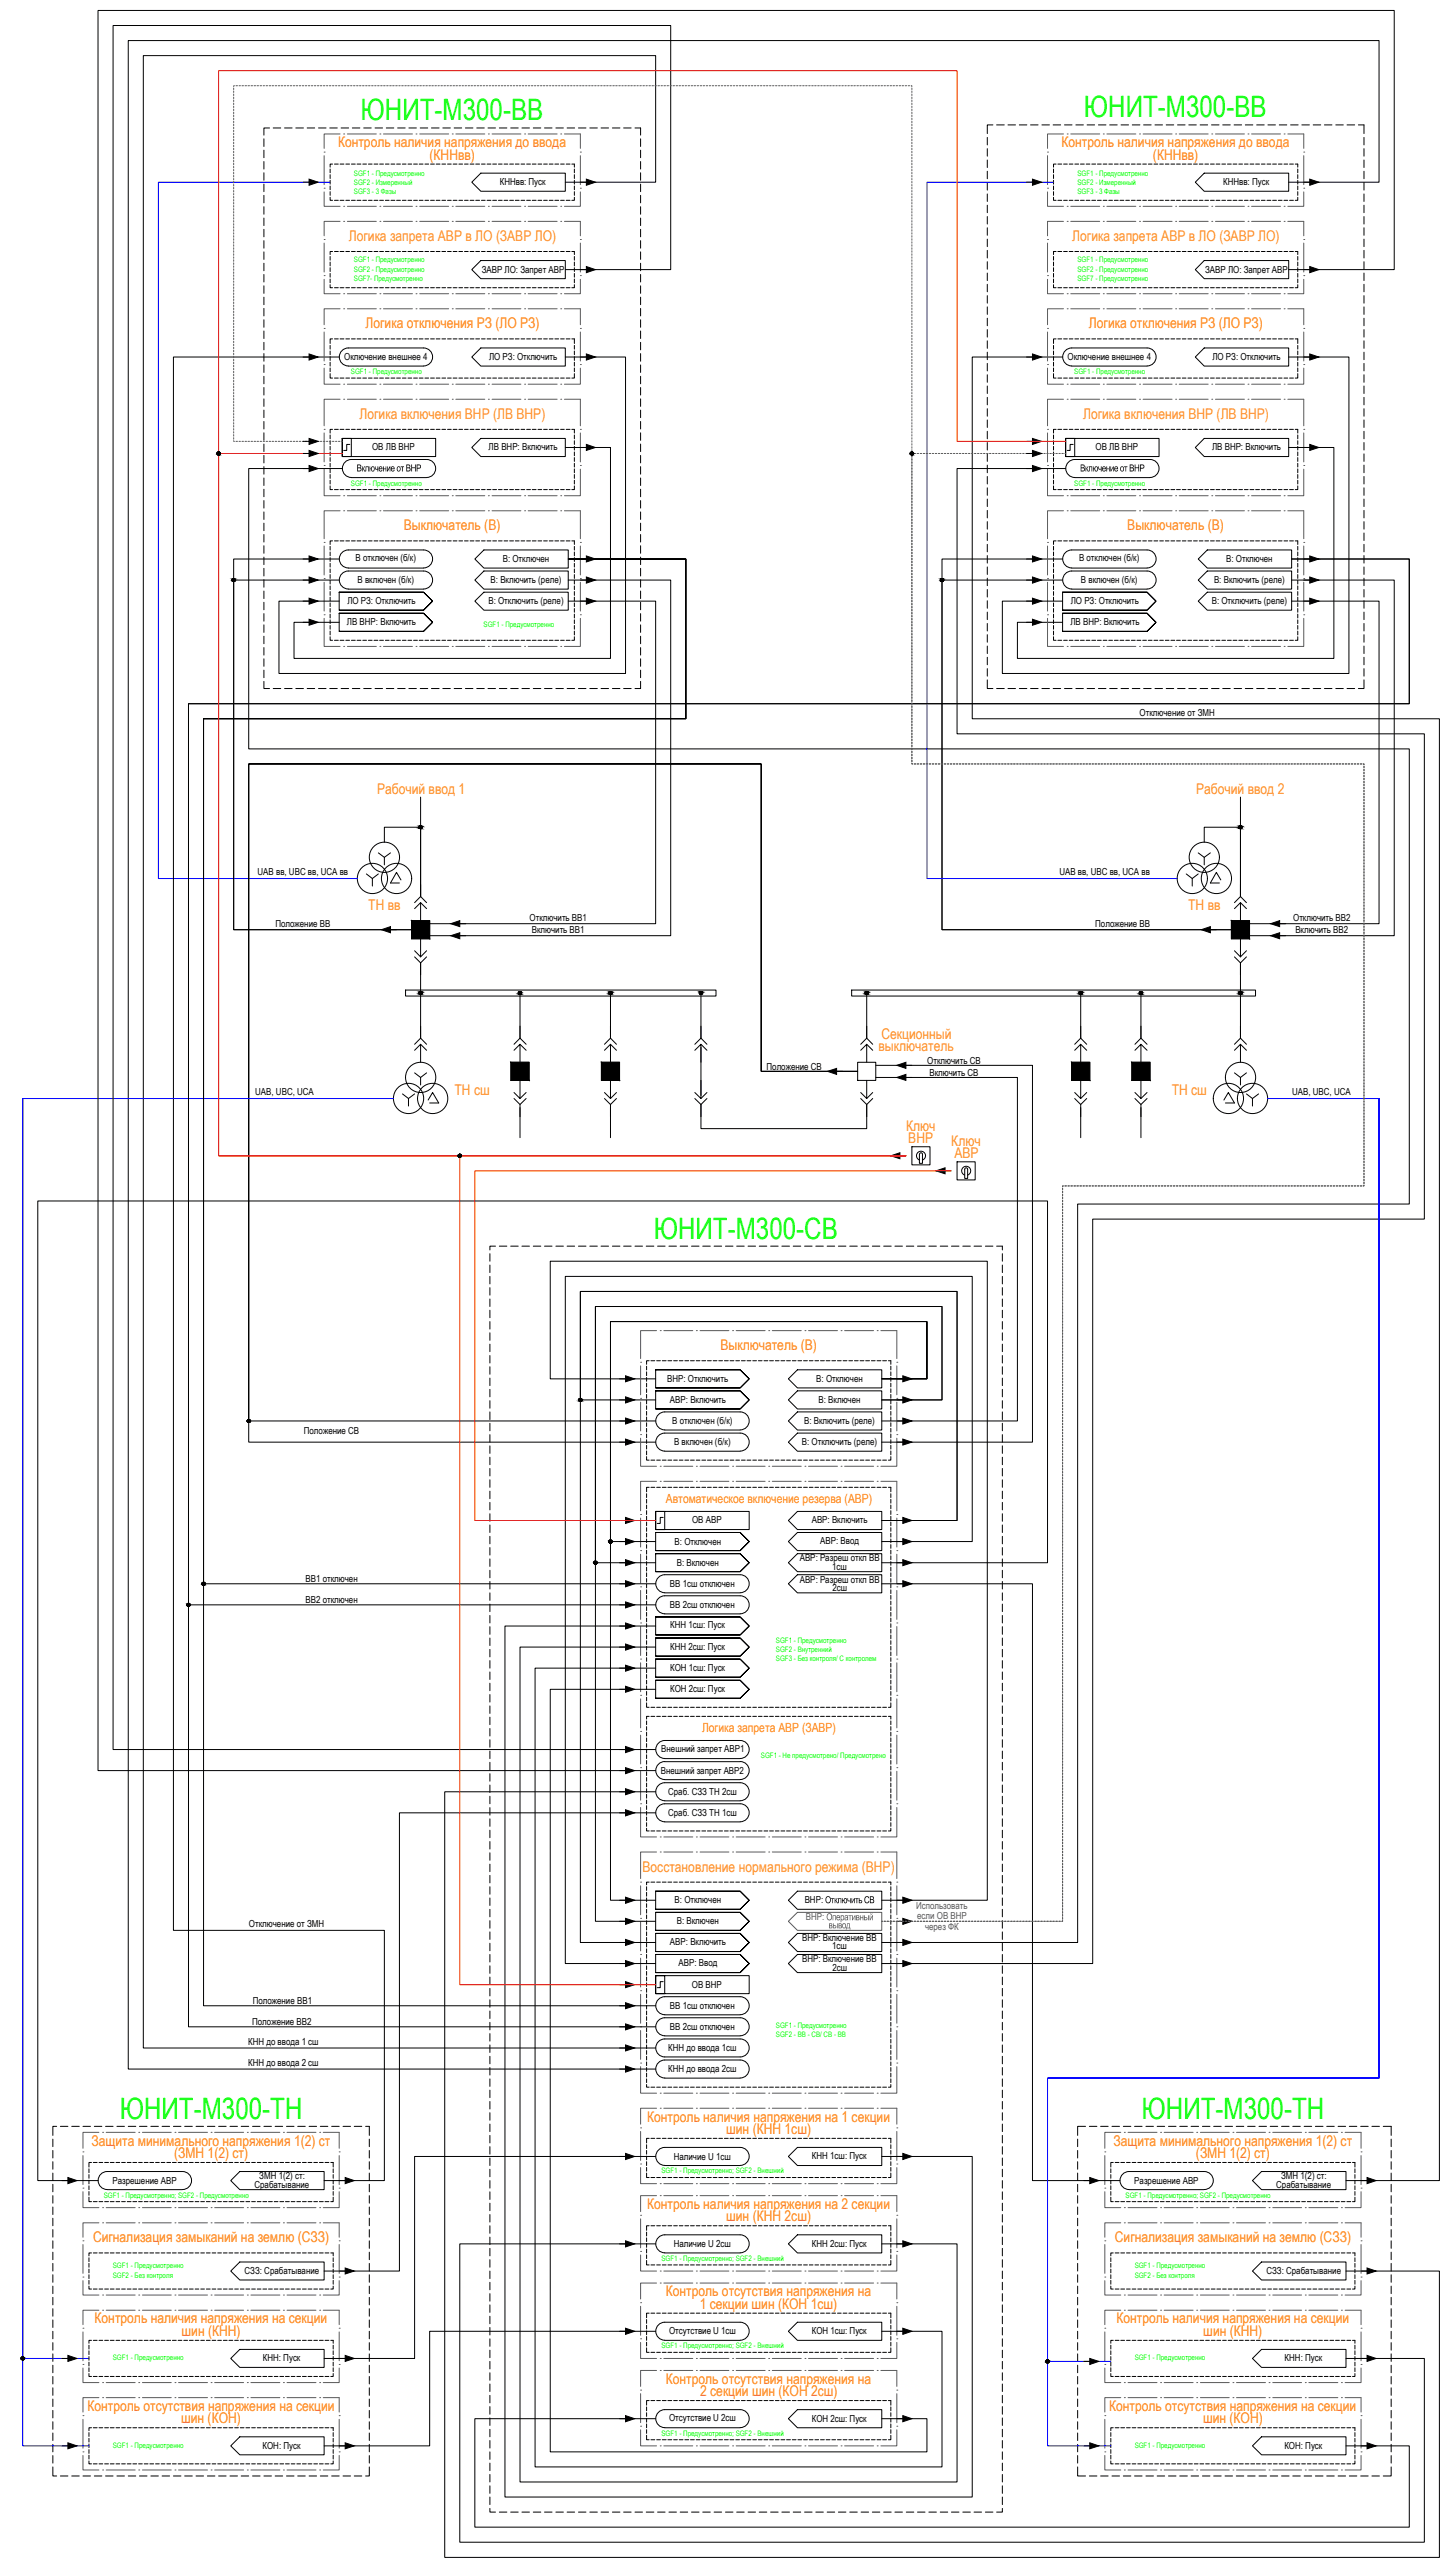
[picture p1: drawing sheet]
<svg xmlns="http://www.w3.org/2000/svg" width="483mm" height="854mm" viewBox="0 0 483 854" stroke-linecap="round" stroke-linejoin="round" font-family="sans-serif">
<defs><g id="words">
<g font-size="9.8" fill="#0f0">
<text x="119.6" y="40">ЮНИТ-М300-ВВ</text>
<text x="359.6" y="38.9">ЮНИТ-М300-ВВ</text>
<text x="216.9" y="410.9">ЮНИТ-М300-СВ</text>
<text x="39.7" y="702.9">ЮНИТ-М300-ТН</text>
<text x="378.7" y="702.9">ЮНИТ-М300-ТН</text>
</g>
<g font-size="4.9" fill="#ff7f00">
<text x="112.1" y="48.8">Контроль наличия напряжения до ввода</text>
<text x="142.5" y="53">(КННвв)</text>
<text x="352.1" y="48.8">Контроль наличия напряжения до ввода</text>
<text x="382.5" y="53">(КННвв)</text>
<text x="121.3" y="108.9">Логика отключения РЗ (ЛО РЗ)</text>
<text x="361.3" y="108.9">Логика отключения РЗ (ЛО РЗ)</text>
<text x="134" y="175.9">Выключатель (В)</text>
<text x="374" y="175.9">Выключатель (В)</text>
<text x="239" y="447.9">Выключатель (В)</text>
<text x="214.7" y="703.8">Контроль наличия напряжения на 1 секции</text>
<text x="240.9" y="708">шин (КНН 1сш)</text>
<text x="30.4" y="711.8">Защита минимального напряжения 1(2) ст</text>
<text x="369.4" y="711.8">Защита минимального напряжения 1(2) ст</text>
<text x="57.8" y="716">(ЗМН 1(2) ст)</text>
<text x="396.8" y="716">(ЗМН 1(2) ст)</text>
<text x="214.7" y="732.8">Контроль наличия напряжения на 2 секции</text>
<text x="240.9" y="737">шин (КНН 2сш)</text>
<text x="30.9" y="743.9">Сигнализация замыканий на землю (СЗЗ)</text>
<text x="369.9" y="743.9">Сигнализация замыканий на землю (СЗЗ)</text>
<text x="220.9" y="761.8">Контроль отсутствия напряжения на</text>
<text x="232.1" y="766">1 секции шин (КОН 1сш)</text>
<text x="31.4" y="770.8">Контроль наличия напряжения на секции</text>
<text x="370.4" y="770.8">Контроль наличия напряжения на секции</text>
<text x="60.2" y="774.9">шин (КНН)</text>
<text x="399.2" y="774.9">шин (КНН)</text>
<text x="220.9" y="790.8">Контроль отсутствия напряжения на</text>
<text x="232.3" y="795">2 секции шин (КОН 2сш)</text>
<text x="29" y="799.8">Контроль отсутствия напряжения на секции</text>
<text x="60.1" y="803.9">шин (КОН)</text>
<text x="368" y="799.8">Контроль отсутствия напряжения на секции</text>
<text x="399.1" y="803.9">шин (КОН)</text>
</g>
<g font-size="4.9" fill="#f7941d">
<text x="115.7" y="79.9">Логика запрета АВР в ЛО (ЗАВР ЛО)</text>
<text x="355.7" y="79.9">Логика запрета АВР в ЛО (ЗАВР ЛО)</text>
<text x="119.3" y="138.9">Логика включения ВНР (ЛВ ВНР)</text>
<text x="359.3" y="138.9">Логика включения ВНР (ЛВ ВНР)</text>
<text x="125.1" y="263.4">Рабочий ввод 1</text>
<text x="396.8" y="263.4">Рабочий ввод 2</text>
<text x="122.2" y="301.9">ТН вв</text>
<text x="394.2" y="301.9">ТН вв</text>
<text x="292.4" y="344.6">Секционный</text>
<text x="291.4" y="348.7">выключатель</text>
<text x="150.8" y="363.4">ТН сш</text>
<text x="388.8" y="363.4">ТН сш</text>
<text x="300.6" y="375.1">Ключ</text>
<text x="301.3" y="379.2">ВНР</text>
<text x="315.6" y="380.1">Ключ</text>
<text x="316.6" y="384.2">АВР</text>
<text x="213.2" y="620.9">Восстановление нормального режима (ВНР)</text>
</g>
<g font-size="4.2" fill="#ff7f00">
<text x="220.9" y="498.7">Автоматическое включение резерва (АВР)</text>
<text x="232.9" y="574.7">Логика запрета АВР (ЗАВР)</text>
</g>
<g font-size="3.2">
<text x="165.8" y="61.4">КННвв: Пуск</text>
<text x="405.8" y="61.4">КННвв: Пуск</text>
<text x="159.8" y="90.4">ЗАВР ЛО: Запрет АВР</text>
<text x="399.8" y="90.4">ЗАВР ЛО: Запрет АВР</text>
<text x="114.2" y="119.6">Оключение внешнее 4</text>
<text x="162.2" y="119.4">ЛО РЗ: Отключить</text>
<text x="354.2" y="119.6">Оключение внешнее 4</text>
<text x="402.2" y="119.4">ЛО РЗ: Отключить</text>
<text x="123.5" y="149.4">ОВ ЛВ ВНР</text>
<text x="162.1" y="149.4">ЛВ ВНР: Включить</text>
<text x="363.4" y="149.4">ОВ ЛВ ВНР</text>
<text x="402.1" y="149.4">ЛВ ВНР: Включить</text>
<text x="118" y="186.3">В отключен (б/к)</text>
<text x="166.8" y="186.4">В: Отключен</text>
<text x="358" y="186.3">В отключен (б/к)</text>
<text x="406.8" y="186.4">В: Отключен</text>
<text x="118.6" y="193.3">В включен (б/к)</text>
<text x="162.8" y="193.4">В: Включить (реле)</text>
<text x="358.6" y="193.3">В включен (б/к)</text>
<text x="402.8" y="193.4">В: Включить (реле)</text>
<text x="115.2" y="200.4">ЛО РЗ: Отключить</text>
<text x="162" y="200.4">В: Отключить (реле)</text>
<text x="355.2" y="200.4">ЛО РЗ: Отключить</text>
<text x="402" y="200.4">В: Отключить (реле)</text>
<text x="115.1" y="207.4">ЛВ ВНР: Включить</text>
<text x="355.1" y="207.4">ЛВ ВНР: Включить</text>
<text x="378.1" y="237.4">Отключение от ЗМН</text>
<text x="85.4" y="290.4">UAB вв, UBC вв, UCA вв</text>
<text x="351.5" y="290.4">UAB вв, UBC вв, UCA вв</text>
<text x="175.7" y="305.4">Отключить ВВ1</text>
<text x="429" y="305.4">Отключить ВВ2</text>
<text x="91.4" y="307.4">Положение ВВ</text>
<text x="176.4" y="309.4">Включить ВВ1</text>
<text x="363.4" y="307.4">Положение ВВ</text>
<text x="429.7" y="309.4">Включить ВВ2</text>
<text x="307.6" y="352.9">Отключить СВ</text>
<text x="254.3" y="354.9">Положение СВ</text>
<text x="308.4" y="357.1">Включить СВ</text>
<text x="84.7" y="363.4">UAB, UBC, UCA</text>
<text x="428.7" y="363.4">UAB, UBC, UCA</text>
<text x="221.4" y="458.4">ВНР: Отключить</text>
<text x="270.8" y="458.4">В: Отключен</text>
<text x="222.3" y="465.4">АВР: Включить</text>
<text x="271.5" y="465.4">В: Включен</text>
<text x="223" y="472.3">В отключен (б/к)</text>
<text x="266.7" y="472.4">В: Включить (реле)</text>
<text x="100.8" y="475.9">Положение СВ</text>
<text x="223.7" y="479.3">В включен (б/к)</text>
<text x="266" y="479.4">В: Отключить (реле)</text>
<text x="229.6" y="505.4">ОВ АВР</text>
<text x="269.3" y="505.4">АВР: Включить</text>
<text x="223.8" y="512.6">В: Отключен</text>
<text x="272.1" y="512.4">АВР: Ввод</text>
<text x="224.5" y="519.4">В: Включен</text>
<text x="265.3" y="518">АВР: Разреш откл ВВ</text>
<text x="276" y="520.7">1сш</text>
<text x="101.4" y="524.9">ВВ1 отключен</text>
<text x="222.3" y="526.4">ВВ 1сш отключен</text>
<text x="265.3" y="525.1">АВР: Разреш откл ВВ</text>
<text x="276.1" y="527.7">2сш</text>
<text x="101.4" y="531.9">ВВ2 отключен</text>
<text x="222.3" y="533.4">ВВ 2сш отключен</text>
<text x="222.3" y="540.3">КНН 1сш: Пуск</text>
<text x="222.3" y="547.2">КНН 2сш: Пуск</text>
<text x="222.3" y="554.3">КОН 1сш: Пуск</text>
<text x="222.3" y="561.3">КОН 2сш: Пуск</text>
<text x="219.4" y="581.4">Внешний запрет АВР1</text>
<text x="219.2" y="588.4">Внешний запрет АВР2</text>
<text x="221.7" y="595.4">Сраб. СЗЗ ТН 2сш</text>
<text x="221.7" y="602.4">Сраб. СЗЗ ТН 1сш</text>
<text x="223.8" y="631.4">В: Отключен</text>
<text x="267" y="631.4">ВНР:</text>
<text x="82.6" y="639.4">Отключение от ЗМН</text>
<text x="224.5" y="638.4">В: Включен</text>
<text x="222.3" y="645.4">АВР: Включить</text>
<text x="266.1" y="644.1">ВНР: Включение ВВ</text>
<text x="276" y="646.7">1сш</text>
<text x="225.1" y="652.4">АВР: Ввод</text>
<text x="266.1" y="651">ВНР: Включение ВВ</text>
<text x="276.1" y="653.7">2сш</text>
<text x="229.5" y="659.4">ОВ ВНР</text>
<text x="83.8" y="664.9">Положение ВВ1</text>
<text x="83.7" y="671.9">Положение ВВ2</text>
<text x="222.3" y="666.4">ВВ 1сш отключен</text>
<text x="222.3" y="673.4">ВВ 2сш отключен</text>
<text x="82.3" y="678.4">КНН до ввода 1 сш</text>
<text x="221.7" y="680.4">КНН до ввода 1сш</text>
<text x="82.3" y="685.4">КНН до ввода 2 сш</text>
<text x="221.7" y="687.4">КНН до ввода 2сш</text>
<text x="223.5" y="716.6">Наличие U 1сш</text>
<text x="269.4" y="716.4">КНН 1сш: Пуск</text>
<text x="37.3" y="724.4">Разрешение АВР</text>
<text x="84.4" y="725.8">Срабатывание</text>
<text x="86" y="723">ЗМН 1(2) ст:</text>
<text x="376.3" y="724.4">Разрешение АВР</text>
<text x="423.4" y="725.8">Срабатывание</text>
<text x="425" y="723">ЗМН 1(2) ст:</text>
<text x="223.5" y="745.6">Наличие U 2сш</text>
<text x="269.4" y="745.4">КНН 2сш: Пуск</text>
<text x="81.1" y="754.4">СЗЗ: Срабатывание</text>
<text x="420.1" y="754.4">СЗЗ: Срабатывание</text>
<text x="222" y="774.3">Отсутствие U 1сш</text>
<text x="269.3" y="774.4">КОН 1сш: Пуск</text>
<text x="87.2" y="783.4">КНН: Пуск</text>
<text x="426.2" y="783.4">КНН: Пуск</text>
<text x="222" y="803.3">Отсутствие U 2сш</text>
<text x="269.3" y="803.4">КОН 2сш: Пуск</text>
<text x="87.1" y="812.4">КОН: Пуск</text>
<text x="426.1" y="812.4">КОН: Пуск</text>
</g>
<g font-size="3.2" fill="#58595b">
<text x="303.9" y="633.2">Использовать</text>
<text x="267.3" y="637.1">ВНР:</text>
<text x="273.2" y="637.1">Оперативный</text>
<text x="274.9" y="639.7">вывод</text>
<text x="304.3" y="636.7">если ОВ ВНР</text>
<text x="306.9" y="640.2">через ФК</text>
</g>
<g font-size="2.5" fill="#0f0">
<text x="117.4" y="58.3">SGF1 - Предусмотренно</text>
<text x="357.4" y="58.3">SGF1 - Предусмотренно</text>
<text x="117.4" y="61.3">SGF2 - Измеренный</text>
<text x="117.4" y="64.4">SGF3 - 3 Фазы</text>
<text x="357.4" y="61.3">SGF2 - Измеренный</text>
<text x="357.4" y="64.4">SGF3 - 3 Фазы</text>
<text x="117.4" y="87.1">SGF1 - Предусмотренно</text>
<text x="357.4" y="87.1">SGF1 - Предусмотренно</text>
<text x="117.4" y="90.1">SGF2 - Предусмотренно</text>
<text x="117.4" y="93.1">SGF7- Предусмотренно</text>
<text x="357.4" y="90.1">SGF2 - Предусмотренно</text>
<text x="357.4" y="93.1">SGF7 - Предусмотренно</text>
<text x="116.4" y="124.1">SGF1 - Предусмотренно</text>
<text x="356.4" y="124.1">SGF1 - Предусмотренно</text>
<text x="116.4" y="161.1">SGF1 - Предусмотренно</text>
<text x="356.4" y="161.1">SGF1 - Предусмотренно</text>
<text x="160.4" y="208.1">SGF1 - Предусмотренно</text>
<text x="257.4" y="545.1">SGF1 - Предусмотренно</text>
<text x="257.4" y="548.1">SGF2 - Внутренний</text>
<text x="257.4" y="551.1">SGF3 - Без контроля/ С контролем</text>
<text x="252.4" y="583.1">SGF1 - Не предусмотрено/ Предусмотрено</text>
<text x="257.4" y="672.8">SGF1 - Предусмотренно</text>
<text x="257.4" y="675.8">SGF2 - ВВ - СВ/ СВ - ВВ</text>
<text x="219.4" y="721.1">SGF1 - Предусмотренно; SGF2 - Внешний</text>
<text x="34.4" y="729.1">SGF1 - Предусмотренно; SGF2 - Предусмотренно</text>
<text x="373.4" y="729.1">SGF1 - Предусмотренно; SGF2 - Предусмотренно</text>
<text x="37.4" y="752.6">SGF1 - Предусмотренно</text>
<text x="37.4" y="755.6">SGF2 - Без контроля</text>
<text x="219.4" y="750.1">SGF1 - Предусмотренно; SGF2 - Внешний</text>
<text x="376.4" y="752.6">SGF1 - Предусмотренно</text>
<text x="376.4" y="755.6">SGF2 - Без контроля</text>
<text x="219.4" y="779.1">SGF1 - Предусмотренно; SGF2 - Внешний</text>
<text x="37.4" y="783.1">SGF1 - Предусмотренно</text>
<text x="376.4" y="783.1">SGF1 - Предусмотренно</text>
<text x="219.4" y="808.1">SGF1 - Предусмотренно; SGF2 - Внешний</text>
<text x="37.4" y="812.1">SGF1 - Предусмотренно</text>
<text x="376.4" y="812.1">SGF1 - Предусмотренно</text>
</g>
</g></defs>
<!-- layer: LINE -->
<path d="M134.5 328.5h103v1.9h-103zM282.5 328.5h134v1.9h-134z" fill="none" stroke="#000" stroke-width=".33"/>
<!-- layer: 0 -->
<g fill="#000" stroke="#000" stroke-width=".33">
<path d="M72.4 150.9h.3zM77.4 193h.2zM312.4 193h.2zM82.4 471.9h.2zM192.4 464.9h.3zM192.4 464h.3zM192.4 464.9h.2zM197.2 518.8h.7zM197.2 518.1h.7zM197.4 518.9h.2zM197.4 518.9h.3zM202.4 511.9h.3z"/>
<path d="M202.4 511.9h.2zM62.2 532.8h.7zM62.4 532.9h.3zM62.4 532.9h.2zM67.4 525.9h.3zM7.4 782.9h.3zM7.4 781.9h.3zM7.4 782.9h.2zM347.4 783.9h.2z"/>
<path d="M72.5 149.9h.2zM72.4 149.9h.3z"/>
<path d="M72.4 149.9l.3 .1zM72.4 150h.3z"/>
<path d="M72.4 150h.3zM72.3 150h.4z"/>
<path d="M72.4 150.9h.3zM72.4 150.9h.3z"/>
<path d="M72.3 150h.5zM72.3 150h.5z"/>
<path d="M72.3 150.9h.4zM72.3 150.9h.4z"/>
<path d="M72.3 150h.5zM72.2 150h.6z"/>
<path d="M72.3 150.9h.5zM72.3 150.9h.4z"/>
<path d="M72.2 150l.7 .1zM72.2 150l.7 .1z"/>
<path d="M72.2 150.9h.6zM72.2 150.9h.6z"/>
<path d="M72.2 150.1h.7zM72.2 150.1h.7z"/>
<path d="M72.2 150.8h.7zM72.2 150.8l.6 .1z"/>
<path d="M72.2 150.1l.7 .1zM72.2 150.1l.7 .1z"/>
<path d="M72.1 150.2h.8zM72.1 150.2h.8z"/>
<path d="M72.1 150.7l.8 .1zM72.1 150.7l.8 .1z"/>
<path d="M72.2 150.8h.7zM72.2 150.8h.7z"/>
<path d="M72.1 150.2h.9zM72.1 150.2h.9z"/>
<path d="M72.1 150.7h.8zM72.1 150.7h.8z"/>
<path d="M72.1 150.2l.9 .1zM72.1 150.2l.9 .1z"/>
<path d="M72.1 150.3h.9zM72.1 150.3h.9z"/>
<path d="M72.1 150.3l.9 .1zM72.1 150.3l.9 .1z"/>
<path d="M72.1 150.6h.9zM72.1 150.6h.9z"/>
<path d="M72.1 150.6l.9 .1zM72.1 150.6l.9 .1z"/>
<path d="M72.1 150.7h.9zM72.1 150.7h.8z"/>
<path d="M72.1 150.4h.9zM72.1 150.4h.9z"/>
<path d="M72 150.4h1zM72 150.4h1z"/>
<path d="M72 150.4l1 .1zM72 150.4l1 .1z"/>
<path d="M72 150.5h1zM72 150.5h1z"/>
<path d="M72.1 150.5h.9zM72.1 150.5l.9 .1z"/>
<path d="M77.5 191.9l.1 .1zM77.5 191.9l.1 .1z"/>
<path d="M77.4 192h.3zM77.3 192h.4z"/>
<path d="M77.3 192.9h.4zM77.3 192.9h.4z"/>
<path d="M77.3 192.9h.4zM77.3 192.9l.3 .1z"/>
<path d="M77.3 192h.4zM77.3 192h.4z"/>
<path d="M77.3 192h.5zM77.3 192h.5z"/>
<path d="M77.3 192.9h.5zM77.3 192.9h.5z"/>
<path d="M77.3 192.9h.5zM77.3 192.9h.4z"/>
<path d="M77.3 192h.5zM77.3 192h.5z"/>
<path d="M77.3 192l.6 .1zM77.3 192l.6 .1z"/>
<path d="M77.2 192.1h.7zM77.2 192.1h.7z"/>
<path d="M77.2 192.8h.7zM77.2 192.8l.6 .1z"/>
<path d="M77.2 192.1h.7zM77.2 192.1h.7z"/>
<path d="M77.2 192.8h.7zM77.2 192.8h.7z"/>
<path d="M77.1 192.1l.8 .1zM77.1 192.1l.8 .1z"/>
<path d="M77.1 192.2h.9zM77.1 192.2h.9z"/>
<path d="M77.1 192.7h.8zM77.1 192.7h.8z"/>
<path d="M77.1 192.7h.8zM77.1 192.7l.8 .1z"/>
<path d="M77.1 192.2l.9 .1zM77.1 192.2l.9 .1z"/>
<path d="M77.1 192.3h.9zM77.1 192.3h.9z"/>
<path d="M77.1 192.6l.9 .1zM77.1 192.6l.9 .1z"/>
<path d="M77.1 192.7h.9zM77.1 192.7h.8z"/>
<path d="M77.1 192.3l.9 .1zM77.1 192.3l.9 .1z"/>
<path d="M77.1 192.4h.9zM77.1 192.4h.9z"/>
<path d="M77.1 192.4h.9zM77.1 192.4h.9z"/>
<path d="M77.1 192.4l.9 .1zM77.1 192.4l.9 .1z"/>
<path d="M77.1 192.5h.9zM77.1 192.5h.9z"/>
<path d="M77.1 192.5l.9 .1zM77.1 192.5l.9 .1z"/>
<path d="M77.1 192.6h.9zM77.1 192.6h.9z"/>
<path d="M312.5 191.9l.1 .1zM312.4 192h.2z"/>
<path d="M312.4 192h.3zM312.3 192h.4z"/>
<path d="M312.3 192.9h.4zM312.3 192.9h.4z"/>
<path d="M312.3 192.9h.4zM312.3 192.9l.3 .1z"/>
<path d="M312.3 192h.4zM312.3 192h.4z"/>
<path d="M312.3 192h.5zM312.3 192h.5z"/>
<path d="M312.3 192.9h.5zM312.3 192.9h.5z"/>
<path d="M312.3 192.9h.5zM312.3 192.9h.4z"/>
<path d="M312.3 192h.5zM312.3 192h.5z"/>
<path d="M312.3 192l.5 .1zM312.3 192l.5 .1z"/>
<path d="M312.2 192.1h.7zM312.2 192.1h.7z"/>
<path d="M312.2 192.8h.6zM312.2 192.8l.6 .1z"/>
<path d="M312.2 192.1h.7zM312.1 192.1h.8z"/>
<path d="M312.2 192.8h.7zM312.2 192.8h.6z"/>
<path d="M312.1 192.1l.8 .1zM312.1 192.1l.8 .1z"/>
<path d="M312.1 192.2h.9zM312.1 192.2h.9z"/>
<path d="M312.1 192.7h.8zM312.1 192.7h.8z"/>
<path d="M312.1 192.7h.8zM312.1 192.7l.8 .1z"/>
<path d="M312.1 192.2l.9 .1zM312.1 192.2l.9 .1z"/>
<path d="M312 192.3h1zM312 192.3h1z"/>
<path d="M312 192.6l1 .1zM312 192.6l1 .1z"/>
<path d="M312.1 192.7h.9zM312.1 192.7h.8z"/>
<path d="M312 192.3l1 .1zM312 192.3l1 .1z"/>
<path d="M312 192.4h1zM312 192.4h1z"/>
<path d="M312 192.4h1zM312 192.4h1z"/>
<path d="M312 192.4l1 .1zM312 192.4l1 .1z"/>
<path d="M312 192.5h1zM312 192.5h1z"/>
<path d="M312 192.5l1 .1zM312 192.5l1 .1z"/>
<path d="M312 192.6h1zM312 192.6h1z"/>
<path d="M139.5 273.9l.2 .1zM139.4 274h.3z"/>
<path d="M139.4 274h.3zM139.3 274h.4z"/>
<path d="M139.4 274.9h.3zM139.4 274.9l.2 .1z"/>
<path d="M139.3 274l.5 .1zM139.3 274l.5 .1z"/>
<path d="M139.3 274.9h.4zM139.3 274.9h.4z"/>
<path d="M139.2 274.1h.7zM139.2 274.1h.7z"/>
<path d="M139.2 274.8h.6zM139.2 274.8l.5 .1z"/>
<path d="M139.2 274.1l.8 .1zM139.2 274.1l.8 .1z"/>
<path d="M139.2 274.8h.7zM139.2 274.8h.6z"/>
<path d="M139.1 274.2l.9 .1zM139.1 274.2l.9 .1z"/>
<path d="M139.1 274.7h.9zM139.1 274.7l.8 .1z"/>
<path d="M139.1 274.3l.9 .1zM139.1 274.3l.9 .1z"/>
<path d="M139 274.4h1zM139 274.4h1z"/>
<path d="M139 274.5l1 .1zM139 274.5l1 .1z"/>
<path d="M139.1 274.6h.9zM139.1 274.6l.9 .1z"/>
<path d="M139 274.4h1zM139 274.4l1 .1z"/>
<path d="M411.5 273.9l.2 .1zM411.4 274h.3z"/>
<path d="M411.4 274h.3zM411.3 274h.4z"/>
<path d="M411.4 274.9h.3zM411.4 274.9l.2 .1z"/>
<path d="M411.3 274l.5 .1zM411.3 274l.5 .1z"/>
<path d="M411.3 274.9h.4zM411.3 274.9h.4z"/>
<path d="M411.2 274.1h.7zM411.1 274.1h.8z"/>
<path d="M411.2 274.8h.6zM411.2 274.8l.5 .1z"/>
<path d="M411.1 274.1l.9 .1zM411.1 274.1l.9 .1z"/>
<path d="M411.1 274.8h.8zM411.1 274.8h.7z"/>
<path d="M411.1 274.2l.9 .1zM411.1 274.2l.9 .1z"/>
<path d="M411.1 274.7h.9zM411.1 274.7l.8 .1z"/>
<path d="M411.1 274.3l.9 .1zM411.1 274.3l.9 .1z"/>
<path d="M411 274.4h1zM411 274.4h1z"/>
<path d="M411 274.5l1 .1zM411 274.5l1 .1z"/>
<path d="M411.1 274.6h.9zM411.1 274.6l.9 .1z"/>
<path d="M411 274.4h1zM411 274.4l1 .1z"/>
<path d="M136.5 305.4l6 6v-6zM136.5 305.4l6 6h-6z"/>
<path d="M408.5 305.4l6 6v-6zM408.5 305.4l6 6h-6z"/>
<path d="M139.5 328.9l.2 .1zM139.4 329h.3z"/>
<path d="M139.4 329h.3zM139.3 329h.4z"/>
<path d="M139.4 329.9h.3zM139.4 329.9h.2z"/>
<path d="M139.3 329l.5 .1zM139.2 329.1h.6z"/>
<path d="M139.3 329.9h.4zM139.3 329.9h.4z"/>
<path d="M139.2 329.1h.7zM139.2 329.1h.7z"/>
<path d="M139.2 329.9h.6zM139.2 329.9h.5z"/>
<path d="M139.2 329.1l.8 .1zM139.2 329.1l.8 .1z"/>
<path d="M139.2 329.8h.7zM139.2 329.8l.6 .1z"/>
<path d="M139.1 329.2l.9 .1zM139.1 329.2l.9 .1z"/>
<path d="M139.1 329.7h.9zM139.1 329.7l.8 .1z"/>
<path d="M139.1 329.3h.9zM139.1 329.3h.9z"/>
<path d="M139 329.3l1 .1zM139 329.3l1 .1z"/>
<path d="M139 329.5l1 .1zM139 329.5l1 .1z"/>
<path d="M139.1 329.6h.9zM139.1 329.6l.9 .1z"/>
<path d="M139 329.4h1zM139 329.4l1 .1z"/>
<path d="M172.5 328.9l.2 .1zM172.4 329h.3z"/>
<path d="M172.4 329h.4zM172.3 329h.5z"/>
<path d="M172.4 329.9h.3zM172.4 329.9h.2z"/>
<path d="M172.3 329l.5 .1zM172.2 329.1h.6z"/>
<path d="M172.3 329.9h.5zM172.3 329.9h.4z"/>
<path d="M172.2 329.1h.7zM172.2 329.1h.7z"/>
<path d="M172.2 329.9h.6zM172.2 329.9h.6z"/>
<path d="M172.2 329.1l.7 .1zM172.2 329.1l.7 .1z"/>
<path d="M172.2 329.8h.7zM172.2 329.8l.6 .1z"/>
<path d="M172.1 329.2l.9 .1zM172.1 329.2l.9 .1z"/>
<path d="M172.1 329.7h.8zM172.1 329.7l.8 .1z"/>
<path d="M172 329.3h1zM172 329.3h1z"/>
<path d="M172 329.6h1zM172 329.6l.9 .1z"/>
<path d="M172 329.3l1 .1zM172 329.3l1 .1z"/>
<path d="M172 329.4l1 .1zM172 329.4l1 .1z"/>
<path d="M172 329.5h1zM172 329.5l1 .1z"/>
<path d="M202.5 328.9l.2 .1zM202.4 329h.3z"/>
<path d="M202.4 329h.3zM202.3 329h.4z"/>
<path d="M202.4 329.9h.3zM202.4 329.9h.2z"/>
<path d="M202.3 329l.5 .1zM202.2 329.1h.6z"/>
<path d="M202.3 329.9h.4zM202.3 329.9h.4z"/>
<path d="M202.2 329.1h.7zM202.1 329.1h.8z"/>
<path d="M202.2 329.9h.6zM202.2 329.9h.5z"/>
<path d="M202.1 329.1l.9 .1zM202.1 329.1l.9 .1z"/>
<path d="M202.1 329.8h.8zM202.1 329.8l.7 .1z"/>
<path d="M202.1 329.2l.9 .1zM202.1 329.2l.9 .1z"/>
<path d="M202.1 329.7h.9zM202.1 329.7l.8 .1z"/>
<path d="M202.1 329.3h.9zM202.1 329.3h.9z"/>
<path d="M202.1 329.6h.9zM202.1 329.6l.9 .1z"/>
<path d="M202 329.3l1 .1zM202 329.3l1 .1z"/>
<path d="M202 329.4l1 .1zM202 329.4l1 .1z"/>
<path d="M202 329.5h1zM202 329.5l1 .1z"/>
<path d="M232.5 328.9l.2 .1zM232.4 329h.3z"/>
<path d="M232.4 329h.4zM232.3 329h.5z"/>
<path d="M232.4 329.9h.3zM232.4 329.9h.2z"/>
<path d="M232.3 329l.5 .1zM232.3 329l.5 .1z"/>
<path d="M232.3 329.9h.5zM232.3 329.9h.4z"/>
<path d="M232.2 329.1h.7zM232.2 329.1h.7z"/>
<path d="M232.2 329.9h.6zM232.2 329.9h.6z"/>
<path d="M232.2 329.1l.8 .1zM232.2 329.1l.8 .1z"/>
<path d="M232.2 329.8h.7zM232.2 329.8l.6 .1z"/>
<path d="M232.1 329.2l.9 .1zM232.1 329.2l.9 .1z"/>
<path d="M232.1 329.7h.9zM232.1 329.7l.8 .1z"/>
<path d="M232.1 329.3h.9zM232.1 329.3h.9z"/>
<path d="M232 329.3l1 .1zM232 329.3l1 .1z"/>
<path d="M232 329.4l1 .1zM232 329.4l1 .1z"/>
<path d="M232 329.5l1 .1zM232 329.5l1 .1z"/>
<path d="M232.1 329.6h.9zM232.1 329.6l.9 .1z"/>
<path d="M287.5 328.9l.2 .1zM287.4 329h.3z"/>
<path d="M287.4 329h.3zM287.3 329h.4z"/>
<path d="M287.4 329.9h.3zM287.4 329.9h.2z"/>
<path d="M287.3 329l.5 .1zM287.2 329.1h.6z"/>
<path d="M287.3 329.9h.4zM287.3 329.9h.4z"/>
<path d="M287.2 329.1h.7zM287.2 329.1h.7z"/>
<path d="M287.2 329.9h.6zM287.2 329.9h.5z"/>
<path d="M287.2 329.1l.8 .1zM287.2 329.1l.8 .1z"/>
<path d="M287.2 329.8h.7zM287.2 329.8l.6 .1z"/>
<path d="M287.1 329.2l.9 .1zM287.1 329.2l.9 .1z"/>
<path d="M287.1 329.7h.9zM287.1 329.7l.8 .1z"/>
<path d="M287.1 329.3h.9zM287.1 329.3h.9z"/>
<path d="M287 329.3l1 .1zM287 329.3l1 .1z"/>
<path d="M287 329.5l1 .1zM287 329.5l1 .1z"/>
<path d="M287.1 329.6h.9zM287.1 329.6l.9 .1z"/>
<path d="M287 329.4h1zM287 329.4l1 .1z"/>
<path d="M358.5 328.9l.2 .1zM358.4 329h.3z"/>
<path d="M358.4 329h.3zM358.3 329h.4z"/>
<path d="M358.4 329.9h.3zM358.4 329.9h.2z"/>
<path d="M358.3 329l.5 .1zM358.2 329.1h.6z"/>
<path d="M358.3 329.9h.4zM358.3 329.9h.4z"/>
<path d="M358.2 329.1h.7zM358.1 329.1h.8z"/>
<path d="M358.2 329.9h.6zM358.2 329.9h.5z"/>
<path d="M358.1 329.1l.9 .1zM358.1 329.1l.9 .1z"/>
<path d="M358.1 329.8h.8zM358.1 329.8l.7 .1z"/>
<path d="M358.1 329.2l.9 .1zM358.1 329.2l.9 .1z"/>
<path d="M358.1 329.7h.9zM358.1 329.7l.8 .1z"/>
<path d="M358.1 329.3h.9zM358.1 329.3h.9z"/>
<path d="M358.1 329.6h.9zM358.1 329.6l.9 .1z"/>
<path d="M358 329.3l1 .1zM358 329.3l1 .1z"/>
<path d="M358 329.4l1 .1zM358 329.4l1 .1z"/>
<path d="M358 329.5h1zM358 329.5l1 .1z"/>
<path d="M378.5 328.9l.2 .1zM378.4 329h.3z"/>
<path d="M378.4 329h.4zM378.3 329h.5z"/>
<path d="M378.4 329.9h.3zM378.4 329.9h.2z"/>
<path d="M378.3 329l.5 .1zM378.2 329.1h.6z"/>
<path d="M378.3 329.9h.5zM378.3 329.9h.4z"/>
<path d="M378.2 329.1h.7zM378.2 329.1h.7z"/>
<path d="M378.2 329.9h.6zM378.2 329.9h.6z"/>
<path d="M378.2 329.1l.7 .1zM378.2 329.1l.7 .1z"/>
<path d="M378.2 329.8h.7zM378.2 329.8l.6 .1z"/>
<path d="M378.1 329.2l.9 .1zM378.1 329.2l.9 .1z"/>
<path d="M378.1 329.7h.8zM378.1 329.7l.8 .1z"/>
<path d="M378 329.3h1zM378 329.3h1z"/>
<path d="M378 329.6h1zM378 329.6l.9 .1z"/>
<path d="M378 329.3l1 .1zM378 329.3l1 .1z"/>
<path d="M378 329.4l1 .1zM378 329.4l1 .1z"/>
<path d="M378 329.5h1zM378 329.5l1 .1z"/>
<path d="M411.5 328.9l.2 .1zM411.4 329h.3z"/>
<path d="M411.4 329h.3zM411.3 329h.4z"/>
<path d="M411.4 329.9h.3zM411.4 329.9h.2z"/>
<path d="M411.3 329l.5 .1zM411.2 329.1h.6z"/>
<path d="M411.3 329.9h.4zM411.3 329.9h.4z"/>
<path d="M411.2 329.1h.7zM411.1 329.1h.8z"/>
<path d="M411.2 329.9h.6zM411.2 329.9h.5z"/>
<path d="M411.1 329.1l.9 .1zM411.1 329.1l.9 .1z"/>
<path d="M411.1 329.8h.8zM411.1 329.8l.7 .1z"/>
<path d="M411.1 329.2l.9 .1zM411.1 329.2l.9 .1z"/>
<path d="M411.1 329.7h.9zM411.1 329.7l.8 .1z"/>
<path d="M411.1 329.3h.9zM411.1 329.3h.9z"/>
<path d="M411 329.3l1 .1zM411 329.3l1 .1z"/>
<path d="M411 329.5l1 .1zM411 329.5l1 .1z"/>
<path d="M411.1 329.6h.9zM411.1 329.6l.9 .1z"/>
<path d="M411 329.4h1zM411 329.4l1 .1z"/>
<path d="M169.5 352.4l6 6v-6zM169.5 352.4l6 6h-6z"/>
<path d="M199.5 352.4l6 6v-6zM199.5 352.4l6 6h-6z"/>
<path d="M355.5 352.4l6 6v-6zM355.5 352.4l6 6h-6z"/>
<path d="M375.5 352.4l6 6v-6zM375.5 352.4l6 6h-6z"/>
<path d="M82.5 471h.1zM82.4 471h.2z"/>
<path d="M82.4 471h.3zM82.4 471h.3z"/>
<path d="M82.4 471h.3zM82.4 471h.3z"/>
<path d="M82.4 471.9h.3zM82.4 471.9h.2z"/>
<path d="M82.3 471h.5zM82.3 471h.5z"/>
<path d="M82.3 471.9h.4zM82.3 471.9h.4z"/>
<path d="M82.3 471h.5zM82.3 471h.5z"/>
<path d="M82.3 471.9h.5zM82.3 471.9h.4z"/>
<path d="M82.3 471h.6zM82.2 471h.7z"/>
<path d="M82.3 471.8h.5zM82.3 471.8l.5 .1z"/>
<path d="M82.2 471l.7 .1zM82.2 471l.7 .1z"/>
<path d="M82.2 471.8h.7zM82.2 471.8h.6z"/>
<path d="M82.2 471.1h.7zM82.2 471.1h.7z"/>
<path d="M82.2 471.8h.7zM82.2 471.8h.7z"/>
<path d="M82.1 471.1l.8 .1zM82.1 471.1l.8 .1z"/>
<path d="M82.1 471.2h.9zM82.1 471.2h.9z"/>
<path d="M82.1 471.7l.8 .1zM82.1 471.7l.8 .1z"/>
<path d="M82.1 471.8h.8zM82.1 471.8h.8z"/>
<path d="M82.1 471.2l.9 .1zM82.1 471.2l.9 .1z"/>
<path d="M82 471.3h1zM82 471.3h1z"/>
<path d="M82 471.6l1 .1zM82 471.6l1 .1z"/>
<path d="M82.1 471.7h.9zM82.1 471.7h.8z"/>
<path d="M82 471.3h1zM82 471.3h1z"/>
<path d="M82 471.3l1 .1zM82 471.3l1 .1z"/>
<path d="M82 471.4h1zM82 471.4h1z"/>
<path d="M82 471.4l1 .1zM82 471.4l1 .1z"/>
<path d="M82 471.5h1zM82 471.5h1z"/>
<path d="M82 471.5l1 .1zM82 471.5l1 .1z"/>
<path d="M82 471.6h1zM82 471.6h1z"/>
<path d="M192.5 463.9l.2 .1zM192.5 463.9l.2 .1zM192.4 464h.3z"/>
<path d="M192.4 464h.4zM192.3 464h.5z"/>
<path d="M192.3 464h.5zM192.3 464h.5z"/>
<path d="M192.3 464.9h.5zM192.3 464.9h.4zM192.4 464.9h.3z"/>
<path d="M192.3 464h.5zM192.2 464h.6z"/>
<path d="M192.3 464.9h.5zM192.3 464.9h.5z"/>
<path d="M192.2 464l.6 .1zM192.2 464l.6 .1z"/>
<path d="M192.2 464.1h.7zM192.2 464.1h.7z"/>
<path d="M192.2 464.8l.6 .1zM192.2 464.8l.6 .1z"/>
<path d="M192.2 464.9h.6zM192.2 464.9h.6z"/>
<path d="M192.2 464.1h.7zM192.2 464.1h.7z"/>
<path d="M192.2 464.8h.7zM192.2 464.8h.6z"/>
<path d="M192.1 464.1l.9 .1zM192.1 464.1l.9 .1z"/>
<path d="M192.1 464.7h.8zM192.1 464.7l.8 .1z"/>
<path d="M192.1 464.2h.9zM192.1 464.2h.9z"/>
<path d="M192.1 464.2l.9 .1zM192.1 464.2l.9 .1z"/>
<path d="M192.1 464.6l.9 .1zM192.1 464.6l.9 .1z"/>
<path d="M192.1 464.7h.9zM192.1 464.7h.8z"/>
<path d="M192.1 464.3h.9zM192.1 464.3h.9z"/>
<path d="M192 464.3l1 .1zM192 464.3l1 .1z"/>
<path d="M192 464.4h1zM192 464.4h1z"/>
<path d="M192 464.4h1zM192 464.4h1z"/>
<path d="M192 464.5h1zM192 464.5h1z"/>
<path d="M192 464.5l1 .1zM192 464.5l1 .1z"/>
<path d="M192 464.6h1zM192 464.6h1z"/>
<path d="M192.1 464.6h.9zM192.1 464.6h.9z"/>
<path d="M192 464.4h1zM192 464.4l1 .1z"/>
<path d="M197.4 517.9h.3zM197.4 517.9h.3z"/>
<path d="M197.4 517.9h.3zM197.4 517.9h.3z"/>
<path d="M197.4 517.9l.3 .1zM197.3 518h.4z"/>
<path d="M197.4 518.9h.3zM197.4 518.9h.3z"/>
<path d="M197.3 518h.5zM197.3 518h.5z"/>
<path d="M197.3 518.9h.4zM197.3 518.9h.4z"/>
<path d="M197.3 518h.5zM197.3 518h.5z"/>
<path d="M197.3 518.9h.5zM197.3 518.9h.4z"/>
<path d="M197.2 518l.7 .1zM197.2 518l.7 .1zM197.2 518.1h.7z"/>
<path d="M197.2 518.8h.6zM197.2 518.8l.6 .1z"/>
<path d="M197.2 518.1h.7zM197.2 518.1h.7z"/>
<path d="M197.2 518.8h.7zM197.2 518.8h.6z"/>
<path d="M197.2 518.1l.8 .1zM197.1 518.2h.9z"/>
<path d="M197.2 518.7h.7zM197.2 518.7l.7 .1zM197.2 518.8h.7z"/>
<path d="M197.1 518.2h.9zM197.1 518.2h.9z"/>
<path d="M197.1 518.2h.9zM197.1 518.2h.9z"/>
<path d="M197.1 518.7h.9zM197.1 518.7h.9z"/>
<path d="M197.1 518.7h.9zM197.1 518.7h.8z"/>
<path d="M197.1 518.2l.9 .1zM197.1 518.2l.9 .1z"/>
<path d="M197.1 518.3h.9zM197.1 518.3h.9z"/>
<path d="M197 518.3l1 .1zM197 518.3l1 .1z"/>
<path d="M197 518.5l1 .1zM197 518.5l1 .1z"/>
<path d="M197.1 518.6h.9zM197.1 518.6h.9z"/>
<path d="M197.1 518.6h.9zM197.1 518.6l.9 .1z"/>
<path d="M197 518.4l1 .1zM197 518.4l1 .1z"/>
<path d="M197 518.5h1zM197 518.5h1z"/>
<path d="M197 518.5h1zM197 518.5h1z"/>
<path d="M202.4 511h.3zM202.4 511h.3z"/>
<path d="M202.4 511h.3zM202.4 511h.3z"/>
<path d="M202.4 511h.3zM202.3 511h.4z"/>
<path d="M202.4 511.9h.3zM202.4 511.9h.3z"/>
<path d="M202.3 511h.5zM202.3 511h.5z"/>
<path d="M202.3 511.9h.4zM202.3 511.9h.4z"/>
<path d="M202.3 511h.5zM202.2 511h.6z"/>
<path d="M202.3 511.8h.5zM202.3 511.8l.4 .1z"/>
<path d="M202.2 511h.7zM202.2 511h.7z"/>
<path d="M202.2 511.8h.6zM202.2 511.8h.6z"/>
<path d="M202.2 511l.7 .1zM202.2 511l.7 .1z"/>
<path d="M202.2 511.8h.7zM202.2 511.8h.6z"/>
<path d="M202.2 511.1h.7zM202.2 511.1h.7z"/>
<path d="M202.1 511.1l.9 .1zM202.1 511.1l.9 .1z"/>
<path d="M202.1 511.7l.8 .1zM202.1 511.7l.8 .1z"/>
<path d="M202.2 511.8h.7zM202.2 511.8h.7z"/>
<path d="M202.1 511.2h.9zM202.1 511.2h.9z"/>
<path d="M202.1 511.2l.9 .1zM202.1 511.2l.9 .1z"/>
<path d="M202.1 511.7h.9zM202.1 511.7h.9z"/>
<path d="M202.1 511.7h.9zM202.1 511.7h.8z"/>
<path d="M202.1 511.3h.9zM202.1 511.3h.9z"/>
<path d="M202.1 511.3h.9zM202.1 511.3h.9z"/>
<path d="M202.1 511.6h.9zM202.1 511.6h.9z"/>
<path d="M202.1 511.6h.9zM202.1 511.6l.9 .1z"/>
<path d="M202 511.3l1 .1zM202 511.3l1 .1z"/>
<path d="M202 511.4h1zM202 511.4h1z"/>
<path d="M202 511.4l1 .1zM202 511.4l1 .1z"/>
<path d="M202 511.5h1zM202 511.5h1z"/>
<path d="M202 511.5h1zM202 511.5l1 .1z"/>
<path d="M62.4 532h.3zM62.4 532h.3z"/>
<path d="M62.4 532h.3zM62.4 532h.3z"/>
<path d="M62.4 532h.3zM62.3 532h.4z"/>
<path d="M62.4 532.9h.3zM62.4 532.9h.3z"/>
<path d="M62.3 532h.5zM62.3 532h.5z"/>
<path d="M62.3 532.9h.4zM62.3 532.9h.4z"/>
<path d="M62.3 532h.5zM62.2 532h.6z"/>
<path d="M62.3 532.8h.5zM62.3 532.8l.4 .1z"/>
<path d="M62.2 532h.7zM62.2 532h.7z"/>
<path d="M62.2 532.8h.6zM62.2 532.8h.6z"/>
<path d="M62.2 532l.7 .1zM62.2 532l.7 .1z"/>
<path d="M62.2 532.8h.7zM62.2 532.8h.6z"/>
<path d="M62.2 532.1h.7zM62.2 532.1h.7z"/>
<path d="M62.2 532.1l.8 .1zM62.2 532.1l.8 .1z"/>
<path d="M62.2 532.8h.7zM62.2 532.8h.7z"/>
<path d="M62.1 532.2h.9zM62.1 532.2h.9z"/>
<path d="M62.1 532.2l.9 .1zM62.1 532.2l.9 .1z"/>
<path d="M62.1 532.7h.9zM62.1 532.7h.9z"/>
<path d="M62.1 532.7h.9zM62.1 532.7l.8 .1zM62.2 532.8h.7z"/>
<path d="M62.1 532.3h.9zM62.1 532.3h.9z"/>
<path d="M62.1 532.3h.9zM62.1 532.3h.9z"/>
<path d="M62.1 532.6h.9zM62.1 532.6h.9z"/>
<path d="M62.1 532.6h.9zM62.1 532.6l.9 .1z"/>
<path d="M62 532.3l1 .1zM62 532.3l1 .1z"/>
<path d="M62 532.4h1zM62 532.4h1z"/>
<path d="M62 532.4l1 .1zM62 532.4l1 .1z"/>
<path d="M62 532.5h1zM62 532.5h1z"/>
<path d="M62 532.5h1zM62 532.5l1 .1z"/>
<path d="M67.4 524.9h.3zM67.4 524.9h.3z"/>
<path d="M67.4 524.9l.3 .1zM67.4 525h.3z"/>
<path d="M67.4 525h.3zM67.3 525h.4z"/>
<path d="M67.4 525.9h.3zM67.4 525.9h.3z"/>
<path d="M67.3 525h.5zM67.3 525h.5z"/>
<path d="M67.3 525.9h.4zM67.3 525.9h.4z"/>
<path d="M67.3 525h.5zM67.2 525h.6z"/>
<path d="M67.3 525.9h.5zM67.3 525.9h.4z"/>
<path d="M67.2 525l.7 .1zM67.2 525.1h.7z"/>
<path d="M67.2 525.9h.6zM67.2 525.9h.6z"/>
<path d="M67.2 525.1h.7zM67.2 525.1h.7z"/>
<path d="M67.2 525.8h.7zM67.2 525.8l.6 .1z"/>
<path d="M67.2 525.1h.7zM67.1 525.1h.8z"/>
<path d="M67.1 525.1l.9 .1zM67.1 525.1l.9 .1z"/>
<path d="M67.1 525.7l.8 .1zM67.1 525.7l.8 .1z"/>
<path d="M67.2 525.8h.7zM67.2 525.8h.7z"/>
<path d="M67.1 525.7h.9zM67.1 525.7h.8z"/>
<path d="M67.1 525.2h.9zM67.1 525.2h.9z"/>
<path d="M67.1 525.2l.9 .1zM67.1 525.2l.9 .1z"/>
<path d="M67.1 525.3h.9zM67.1 525.3h.9z"/>
<path d="M67.1 525.3l.9 .1zM67.1 525.3l.9 .1z"/>
<path d="M67.1 525.6h.9zM67.1 525.6h.9z"/>
<path d="M67.1 525.6h.9zM67.1 525.6h.9z"/>
<path d="M67.1 525.6h.9zM67.1 525.6l.9 .1z"/>
<path d="M67.1 525.4h.9zM67.1 525.4h.9z"/>
<path d="M67 525.4h1zM67 525.4h1z"/>
<path d="M67 525.4l1 .1zM67 525.4l1 .1z"/>
<path d="M67 525.5h1zM67 525.5h1z"/>
<path d="M67.1 525.5h.9zM67.1 525.5l.9 .1z"/>
<path d="M7.5 781.9h.2zM7.4 781.9h.3zM7.4 781.9h.3z"/>
<path d="M7.4 781.9l.4 .1zM7.3 782h.5z"/>
<path d="M7.3 782h.5zM7.3 782h.5z"/>
<path d="M7.3 782.9h.5zM7.3 782.9h.4zM7.4 782.9h.3z"/>
<path d="M7.3 782h.5zM7.3 782h.5z"/>
<path d="M7.3 782.9h.5zM7.3 782.9h.5z"/>
<path d="M7.2 782l.6 .1zM7.2 782l.6 .1z"/>
<path d="M7.2 782.1h.7zM7.2 782.1h.7z"/>
<path d="M7.2 782.8h.6zM7.2 782.8h.6z"/>
<path d="M7.2 782.8h.6zM7.2 782.8l.6 .1z"/>
<path d="M7.2 782.1h.7zM7.2 782.1h.7z"/>
<path d="M7.2 782.8h.7zM7.2 782.8h.6z"/>
<path d="M7.2 782.1h.8zM7.2 782.1h.8z"/>
<path d="M7.2 782.7h.7zM7.2 782.7l.7 .1z"/>
<path d="M7.1 782.1l.9 .1zM7.1 782.1l.9 .1z"/>
<path d="M7.1 782.2h.9zM7.1 782.2h.9z"/>
<path d="M7.1 782.7h.9zM7.1 782.7h.9z"/>
<path d="M7.1 782.7h.9zM7.1 782.7h.8z"/>
<path d="M7.1 782.2l.9 .1zM7.1 782.2l.9 .1z"/>
<path d="M7 782.3h1zM7 782.3h1z"/>
<path d="M7 782.3l1 .1zM7 782.3l1 .1z"/>
<path d="M7 782.4h1zM7 782.4h1z"/>
<path d="M7 782.5h1zM7 782.5h1z"/>
<path d="M7 782.5l1 .1zM7 782.5l1 .1z"/>
<path d="M7 782.6h1zM7 782.6h1z"/>
<path d="M7.1 782.6h.9zM7.1 782.6l.9 .1z"/>
<path d="M7 782.4h1zM7 782.4l1 .1z"/>
<path d="M347.4 782.9l.2 .1zM347.4 782.9l.2 .1z"/>
<path d="M347.4 783h.3zM347.4 783h.3z"/>
<path d="M347.4 783h.3zM347.3 783h.4z"/>
<path d="M347.4 783.9h.3zM347.4 783.9h.2z"/>
<path d="M347.3 783h.5zM347.3 783h.5z"/>
<path d="M347.3 783.9h.4zM347.3 783.9h.4z"/>
<path d="M347.3 783h.5zM347.3 783h.5z"/>
<path d="M347.3 783.8h.5zM347.3 783.8l.4 .1z"/>
<path d="M347.2 783h.7zM347.2 783h.7z"/>
<path d="M347.2 783.8h.6zM347.2 783.8h.6z"/>
<path d="M347.2 783l.7 .1zM347.2 783l.7 .1z"/>
<path d="M347.2 783.8h.7zM347.2 783.8h.6z"/>
<path d="M347.2 783.1h.7zM347.2 783.1h.7z"/>
<path d="M347.1 783.1l.8 .1zM347.1 783.1l.8 .1z"/>
<path d="M347.1 783.7l.8 .1zM347.1 783.7l.8 .1z"/>
<path d="M347.2 783.8h.7zM347.2 783.8h.7z"/>
<path d="M347.1 783.2h.9zM347.1 783.2h.9z"/>
<path d="M347.1 783.7h.8zM347.1 783.7h.8z"/>
<path d="M347.1 783.2h.9zM347.1 783.2h.9z"/>
<path d="M347.1 783.2l.9 .1zM347.1 783.2l.9 .1z"/>
<path d="M347.1 783.3h.9zM347.1 783.3h.9z"/>
<path d="M347.1 783.5l.9 .1zM347.1 783.5l.9 .1z"/>
<path d="M347.1 783.6l.9 .1zM347.1 783.6l.9 .1z"/>
<path d="M347.1 783.7h.9zM347.1 783.7h.8z"/>
<path d="M347.1 783.3l.9 .1zM347.1 783.3l.9 .1z"/>
<path d="M347 783.4h1zM347 783.4h1z"/>
<path d="M347 783.4l1 .1zM347 783.4l1 .1z"/>
<path d="M347 783.5h1zM347 783.5h1z"/>
<path d="M347.1 783.5h.9zM347.1 783.5h.9z"/>
</g>
<g fill="none" stroke="#000" stroke-width=".33">
<path d="M87.6 46.1v2.5M87.6 49.8v2.5M87.6 53.6v2.5M87.6 57.3v2.5M89.4 42.5h-1.8v2.3M90.6 42.5h2.5M94.4 42.5h2.5M98.1 42.5h2.6M101.9 42.5h2.5M105.7 42.5h2.5M109.4 42.5h2.5M109.5 56.1v1.2"/>
<path d="M109.5 58v1.2M109.5 59.8v1.3M110.3 54.4h-.8v1.1M111 54.4h1.2M112.8 54.4h1.3M113.2 42.5h2.5M114.7 54.4h1.3M116.6 54.4h1.3M116.9 42.5h2.5M118.5 54.4h1.2M120.4 54.4h1.2M120.7 42.5h2.5"/>
<path d="M122.2 54.4h1.3M124.1 54.4h1.3M124.4 42.5h2.5M125.9 54.4h1.3M127.9 54.4h1.2M128.1 42.5h2.5M129.7 54.4h1.3M131.6 54.4h1.2M131.9 42.5h2.5M133.5 54.4h1.2M135.3 54.4h1.3M135.6 42.5h2.5"/>
<path d="M137.2 54.4h1.3M139.1 54.4h1.2M139.4 42.5h2.5M141 54.4h1.2M142.8 54.4h1.3M143.1 42.5h2.6M144.7 54.4h1.3M146.6 54.4h1.2M146.9 42.5h2.5M148.5 54.4h1.2M150.3 54.4h1.3M150.7 42.5h2.5"/>
<path d="M152.2 54.4h1.3M154.1 54.4h1.2M154.4 42.5h2.5M156 54.4h1.2M157.8 54.4h1.3M158.2 42.5h2.5M159.5 57.4h28v6.1h-28l-3-3.1zM159.7 54.4h1.3M161.6 54.4h1.3M161.9 42.5h2.5M163.5 54.4h1.2M165.4 54.4h1.2"/>
<path d="M165.7 42.5h2.5M167.2 54.4h1.3M169.1 54.4h1.3M169.4 42.5h2.5M170.9 54.4h1.3M172.9 54.4h1.2M173.1 42.5h2.5M174.7 54.4h1.3M176.6 54.4h1.2M176.9 42.5h2.5M178.5 54.4h1.2M180.3 54.4h1.3"/>
<path d="M180.6 42.5h2.5M182.2 54.4h1.3M184.1 54.4h1.2M184.4 42.5h2.5M186 54.4h1.2M187.8 54.4h1.3M188.1 42.5h2.5M189.7 54.4h.8v1.1M190.5 56.1v1.2M190.5 58v1.2M190.5 59.8v1.3M191.9 42.5h2.5"/>
<path d="M195.7 42.5h2.5M199.4 42.5h2.5M203.2 42.5h2.5M206.9 42.5h2.5M210.7 42.5h1.8v2.3M212.5 46.1v2.5M212.5 49.8v2.5M212.5 53.6v2.5M212.5 57.3v2.5M327.5 45.6v2.5M327.5 49.3v2.5M327.5 53.1v2.5"/>
<path d="M327.5 56.8v2.5M329.4 41.4h-1.9v2.9M330.6 41.4h2.6M334.4 41.4h2.5M338.2 41.4h2.5M341.9 41.4h2.5M345.7 41.4h2.5M349.4 41.4h2.5M349.5 56.1v1.2M349.5 58v1.2M349.5 59.8v1.3M350.4 54.4h-.9v1.1"/>
<path d="M350.9 54.4h1.3M352.9 54.4h1.2M353.2 41.4h2.4M354.7 54.4h1.2M356.6 54.4h1.3M356.9 41.4h2.5M358.4 54.4h1.3M360.3 54.4h1.3M360.6 41.4h2.5M362.2 54.4h1.3M364.1 54.4h1.2M364.4 41.4h2.5"/>
<path d="M366 54.4h1.2M367.8 54.4h1.3M368.1 41.4h2.5M369.7 54.4h1.3M371.6 54.4h1.2M371.9 41.4h2.5M373.5 54.4h1.2M375.3 54.4h1.3M375.6 41.4h2.6M377.2 54.4h1.3M379.1 54.4h1.2M379.4 41.4h2.5"/>
<path d="M381 54.4h1.2M382.8 54.4h1.3M383.2 41.4h2.5M384.7 54.4h1.3M386.6 54.4h1.2M386.9 41.4h2.5M388.5 54.4h1.2M390.3 54.4h1.3M390.7 41.4h2.5M392.2 54.4h1.3M394.1 54.4h1.2M394.4 41.4h2.5"/>
<path d="M396 54.4h1.2M397.9 54.4h1.2M398.2 41.4h2.4M399.5 57.4h28v6.1h-28l-3-3.1zM399.7 54.4h1.2M401.6 54.4h1.3M401.9 41.4h2.5M403.4 54.4h1.3M405.3 54.4h1.3M405.6 41.4h2.5M407.2 54.4h1.3M409.1 54.4h1.2"/>
<path d="M409.4 41.4h2.5M411 54.4h1.2M412.8 54.4h1.3M413.1 41.4h2.5M414.7 54.4h1.3M416.6 54.4h1.2M416.9 41.4h2.5M418.5 54.4h1.2M420.3 54.4h1.3M420.6 41.4h2.5M422.2 54.4h1.3M424.1 54.4h1.2"/>
<path d="M424.4 41.4h2.5M426 54.4h1.2M427.8 54.4h1.3M428.2 41.4h2.5M429.7 54.4h.8v1.1M430.5 56.1v1.2M430.5 58v1.2M430.5 59.8v1.3M431.9 41.4h2.5M435.7 41.4h2.5M439.4 41.4h2.5M443.2 41.4h2.4"/>
<path d="M446.9 41.4h2.5M450.6 41.4h1.9v2.9M452.5 45.6v2.5M452.5 49.3v2.5M452.5 53.1v2.5M452.5 56.8v2.5M87.6 61.1v2.5M87.6 64.8v2.5M87.6 68.6v2.5M87.6 72.3v2.5M87.6 76.1v2.5M87.6 79.8v2.5"/>
<path d="M109.5 65.4v1.1h.8M109.5 61.7v1.2M109.5 63.6v1.2M111 66.5h1.2M112.8 66.5h1.3M114.7 66.5h1.3M116.6 66.5h1.3M118.5 66.5h1.2M120.4 66.5h1.2M122.2 66.5h1.3M124.1 66.5h1.3M125.9 66.5h1.3"/>
<path d="M127.9 66.5h1.2M129.7 66.5h1.3M131.6 66.5h1.2M133.5 66.5h1.2M135.3 66.5h1.3M137.2 66.5h1.3M139.1 66.5h1.2M141 66.5h1.2M142.8 66.5h1.3M144.7 66.5h1.3M146.6 66.5h1.2M148.5 66.5h1.2"/>
<path d="M150.3 66.5h1.3M152.2 66.5h1.3M154.1 66.5h1.2M156 66.5h1.2M157.8 66.5h1.3M159.7 66.5h1.3M161.6 66.5h1.3M163.5 66.5h1.2M165.4 66.5h1.2M167.2 66.5h1.3M169.1 66.5h1.3M170.9 66.5h1.3"/>
<path d="M172.9 66.5h1.2M174.7 66.5h1.3M176.6 66.5h1.2M178.5 66.5h1.2M180.3 66.5h1.3M182.2 66.5h1.3M184.1 66.5h1.2M186 66.5h1.2M187.5 60.4h30v-41.9h-170v660.9h170M187.8 66.5h1.3M190.5 65.4v1.1h-.8M190.5 61.7v1.2"/>
<path d="M190.5 63.6v1.2M212.5 61.1v2.5M212.5 64.8v2.5M212.5 68.6v2.5M212.5 72.3v2.5M212.5 76.1v2.5M212.5 79.8v2.5M327.5 60.6v2.5M327.5 64.3v2.5M327.5 68.1v2.5M327.5 71.8v2.5M327.5 75.6v2.5"/>
<path d="M327.5 79.3v2.5M349.5 65.4v1.1h.9M349.5 61.7v1.2M349.5 63.6v1.2M350.9 66.5h1.3M352.9 66.5h1.2M354.7 66.5h1.2M356.6 66.5h1.3M358.4 66.5h1.3M360.3 66.5h1.3M362.2 66.5h1.3M364.1 66.5h1.2"/>
<path d="M366 66.5h1.2M367.8 66.5h1.3M369.7 66.5h1.3M371.6 66.5h1.2M373.5 66.5h1.2M375.3 66.5h1.3M377.2 66.5h1.3M379.1 66.5h1.2M381 66.5h1.2M382.8 66.5h1.3M384.7 66.5h1.3M386.6 66.5h1.2"/>
<path d="M388.5 66.5h1.2M390.3 66.5h1.3M392.2 66.5h1.3M394.1 66.5h1.2M396 66.5h1.2M397.9 66.5h1.2M399.7 66.5h1.2M401.6 66.5h1.3M403.4 66.5h1.3M405.3 66.5h1.3M407.2 66.5h1.3M409.1 66.5h1.2"/>
<path d="M411 66.5h1.2M412.8 66.5h1.3M414.7 66.5h1.3M416.6 66.5h1.2M418.5 66.5h1.2M420.3 66.5h1.3M422.2 66.5h1.3M424.1 66.5h1.2M426 66.5h1.2M427.5 60.4h30v-46.9h-414.9v672.9h174.9M427.8 66.5h1.3M430.5 65.4v1.1h-.8"/>
<path d="M430.5 61.7v1.2M430.5 63.6v1.2M452.5 60.6v2.5M452.5 64.3v2.5M452.5 68.1v2.5M452.5 71.8v2.5M452.5 75.6v2.5M452.5 79.3v2.5M87.6 83.6v2.5M87.6 87.3v2.5M87.6 91.1v2.5M87.6 94.8v2.5"/>
<path d="M87.6 98.6v2.5M109.5 94.4v1.1h.8M109.5 85.1v1.2M109.5 86.9v1.3M109.5 88.8v1.3M109.5 90.7v1.2M109.5 92.6v1.2M110.3 83.4h-.8v1.1M111 95.5h1.2M111 83.4h1.2M112.8 95.5h1.3M112.8 83.4h1.3"/>
<path d="M114.7 95.5h1.3M114.7 83.4h1.3M116.6 95.5h1.3M116.6 83.4h1.3M118.5 95.5h1.2M118.5 83.4h1.2M120.4 95.5h1.2M120.4 83.4h1.2M122.2 95.5h1.3M122.2 83.4h1.3M124.1 95.5h1.3M124.1 83.4h1.3"/>
<path d="M125.9 95.5h1.3M125.9 83.4h1.3M127.9 95.5h1.2M127.9 83.4h1.2M129.7 95.5h1.3M129.7 83.4h1.3M131.6 95.5h1.2M131.6 83.4h1.2M133.5 95.5h1.2M133.5 83.4h1.2M135.3 95.5h1.3M135.3 83.4h1.3"/>
<path d="M137.2 95.5h1.3M137.2 83.4h1.3M139.1 95.5h1.2M139.1 83.4h1.2M141 95.5h1.2M141 83.4h1.2M142.8 95.5h1.3M142.8 83.4h1.3M144.7 95.5h1.3M144.7 83.4h1.3M146.6 95.5h1.2M146.6 83.4h1.2"/>
<path d="M148.5 95.5h1.2M148.5 83.4h1.2M150.3 95.5h1.3M150.3 83.4h1.3M152.2 95.5h1.3M152.2 83.4h1.3M154.1 95.5h1.2M154.1 83.4h1.2M156 95.5h1.2M156 83.4h1.2M157.8 95.5h1.3M157.8 83.4h1.3"/>
<path d="M159.5 86.4h28v6.1h-28l-3-3.1zM159.7 95.5h1.3M159.7 83.4h1.3M161.6 95.5h1.3M161.6 83.4h1.3M163.5 95.5h1.2M163.5 83.4h1.2M165.4 95.5h1.2M165.4 83.4h1.2M167.2 95.5h1.3M167.2 83.4h1.3M169.1 95.5h1.3"/>
<path d="M169.1 83.4h1.3M170.9 95.5h1.3M170.9 83.4h1.3M172.9 95.5h1.2M172.9 83.4h1.2M174.7 95.5h1.3M174.7 83.4h1.3M176.6 95.5h1.2M176.6 83.4h1.2M178.5 95.5h1.2M178.5 83.4h1.2M180.3 95.5h1.3"/>
<path d="M180.3 83.4h1.3M182.2 95.5h1.3M182.2 83.4h1.3M184.1 95.5h1.2M184.1 83.4h1.2M186 95.5h1.2M186 83.4h1.2M187.5 89.4h35v-80.9h-185v571.9h180M187.8 95.5h1.3M187.8 83.4h1.3M189.7 83.4h.8v1.1M190.5 94.4v1.1h-.8"/>
<path d="M190.5 85.1v1.2M190.5 86.9v1.3M190.5 88.8v1.3M190.5 90.7v1.2M190.5 92.6v1.2M212.5 83.6v2.5M212.5 87.3v2.5M212.5 91.1v2.5M212.5 94.8v2.5M212.5 98.6v2.5M327.5 83.1v2.5M327.5 86.8v2.5"/>
<path d="M327.5 90.6v2.5M327.5 94.3v2.5M327.5 98.1v2.5M349.5 94.4v1.1h.9M349.5 85.1v1.2M349.5 86.9v1.3M349.5 88.8v1.3M349.5 90.7v1.2M349.5 92.6v1.2M350.4 83.4h-.9v1.1M350.9 95.5h1.3M350.9 83.4h1.3"/>
<path d="M352.9 95.5h1.2M352.9 83.4h1.2M354.7 95.5h1.2M354.7 83.4h1.2M356.6 95.5h1.3M356.6 83.4h1.3M358.4 95.5h1.3M358.4 83.4h1.3M360.3 95.5h1.3M360.3 83.4h1.3M362.2 95.5h1.3M362.2 83.4h1.3"/>
<path d="M364.1 95.5h1.2M364.1 83.4h1.2M366 95.5h1.2M366 83.4h1.2M367.8 95.5h1.3M367.8 83.4h1.3M369.7 95.5h1.3M369.7 83.4h1.3M371.6 95.5h1.2M371.6 83.4h1.2M373.5 95.5h1.2M373.5 83.4h1.2"/>
<path d="M375.3 95.5h1.3M375.3 83.4h1.3M377.2 95.5h1.3M377.2 83.4h1.3M379.1 95.5h1.2M379.1 83.4h1.2M381 95.5h1.2M381 83.4h1.2M382.8 95.5h1.3M382.8 83.4h1.3M384.7 95.5h1.3M384.7 83.4h1.3"/>
<path d="M386.6 95.5h1.2M386.6 83.4h1.2M388.5 95.5h1.2M388.5 83.4h1.2M390.3 95.5h1.3M390.3 83.4h1.3M392.2 95.5h1.3M392.2 83.4h1.3M394.1 95.5h1.2M394.1 83.4h1.2M396 95.5h1.2M396 83.4h1.2"/>
<path d="M397.9 95.5h1.2M397.9 83.4h1.2M399.5 86.4h28v6.1h-28l-3-3.1zM399.7 95.5h1.2M399.7 83.4h1.2M401.6 95.5h1.3M401.6 83.4h1.3M403.4 95.5h1.3M403.4 83.4h1.3M405.3 95.5h1.3M405.3 83.4h1.3M407.2 95.5h1.3"/>
<path d="M407.2 83.4h1.3M409.1 95.5h1.2M409.1 83.4h1.2M411 95.5h1.2M411 83.4h1.2M412.8 95.5h1.3M412.8 83.4h1.3M414.7 95.5h1.3M414.7 83.4h1.3M416.6 95.5h1.2M416.6 83.4h1.2M418.5 95.5h1.2"/>
<path d="M418.5 83.4h1.2M420.3 95.5h1.3M420.3 83.4h1.3M422.2 95.5h1.3M422.2 83.4h1.3M424.1 95.5h1.2M424.1 83.4h1.2M426 95.5h1.2M426 83.4h1.2M427.5 89.4h35v-85.9h-430v583.9h185M427.8 95.5h1.3M427.8 83.4h1.3"/>
<path d="M429.7 83.4h.8v1.1M430.5 94.4v1.1h-.8M430.5 85.1v1.2M430.5 86.9v1.3M430.5 88.8v1.3M430.5 90.7v1.2M430.5 92.6v1.2M452.5 83.1v2.5M452.5 86.8v2.5M452.5 90.6v2.5M452.5 94.3v2.5M452.5 98.1v2.5"/>
<path d="M87.6 102.3v2.5M87.6 106.1v2.5M87.6 109.8v2.5M87.6 113.6v2.5M87.6 117.3v2.5M109.5 114.6v1.2M109.5 116.5v1.2M109.5 118.3v1.3M110.3 112.4h-.8v1.6M111 112.4h1.2M112.5 118.4h-55v522h70v83h-20M112.8 112.4h1.3"/>
<path d="M113.7 116.1l1.8-.7h25a2.98 2.98 0 0 1 3 3 2.98 2.98 0 0 1-3 3h-24.9a2.98 2.98 0 0 1-2.9-2 2.98 2.98 0 0 1 1-3.3zM114.7 112.4h1.3M116.6 112.4h1.3M118.5 112.4h1.2M120.4 112.4h1.2M122.2 112.4h1.3M124.1 112.4h1.3M125.9 112.4h1.3M127.9 112.4h1.2M129.7 112.4h1.3M131.6 112.4h1.2M133.5 112.4h1.2"/>
<path d="M135.3 112.4h1.3M137.2 112.4h1.3M139.1 112.4h1.2M141 112.4h1.2M142.8 112.4h1.3M144.7 112.4h1.3M146.6 112.4h1.2M148.5 112.4h1.2M150.3 112.4h1.3M152.2 112.4h1.3M154.1 112.4h1.2M156 112.4h1.2"/>
<path d="M156.5 118.4l3-3h28v6.1h-28zM157.8 112.4h1.3M159.7 112.4h1.3M161.6 112.4h1.3M163.5 112.4h1.2M165.4 112.4h1.2M167.2 112.4h1.3M169.1 112.4h1.3M170.9 112.4h1.3M172.9 112.4h1.2M174.7 112.4h1.3M176.6 112.4h1.2"/>
<path d="M178.5 112.4h1.2M180.3 112.4h1.3M182.2 112.4h1.3M184.1 112.4h1.2M186 112.4h1.2M187.5 118.4h20v105h-115v-24h20M187.8 112.4h1.3M189.7 112.4h.8v1.6M190.5 114.6v1.2M190.5 116.5v1.2M190.5 118.3v1.3M212.5 102.3v2.5"/>
<path d="M212.5 106.1v2.5M212.5 109.8v2.5M212.5 113.6v2.5M212.5 117.3v2.5M327.5 101.8v2.5M327.5 105.6v2.5M327.5 109.3v2.5M327.5 113.1v2.5M327.5 116.8v2.5M349.5 114.6v1.2M349.5 116.5v1.2M349.5 118.3v1.3"/>
<path d="M350.4 112.4h-.9v1.6M350.9 112.4h1.3M352.5 118.4h-30v120.1h155v484.9h-31M352.9 112.4h1.2M353.7 116.1l1.8-.7h25.1a2.98 2.98 0 0 1 2.9 3 2.98 2.98 0 0 1-2.9 3h-25.1a2.98 2.98 0 0 1-2.8-2 2.98 2.98 0 0 1 1-3.3zM354.7 112.4h1.2M356.6 112.4h1.3M358.4 112.4h1.3M360.3 112.4h1.3M362.2 112.4h1.3M364.1 112.4h1.2M366 112.4h1.2"/>
<path d="M367.8 112.4h1.3M369.7 112.4h1.3M371.6 112.4h1.2M373.5 112.4h1.2M375.3 112.4h1.3M377.2 112.4h1.3M379.1 112.4h1.2M381 112.4h1.2M382.8 112.4h1.3M384.7 112.4h1.3M386.6 112.4h1.2M388.5 112.4h1.2"/>
<path d="M390.3 112.4h1.3M392.2 112.4h1.3M394.1 112.4h1.2M396 112.4h1.2M397.9 112.4h1.2M399.5 115.4h28v6.1h-28l-3-3.1zM399.7 112.4h1.2M401.6 112.4h1.3M403.4 112.4h1.3M405.3 112.4h1.3M407.2 112.4h1.3M409.1 112.4h1.2"/>
<path d="M411 112.4h1.2M412.8 112.4h1.3M414.7 112.4h1.3M416.6 112.4h1.2M418.5 112.4h1.2M420.3 112.4h1.3M422.2 112.4h1.3M424.1 112.4h1.2M426 112.4h1.2M427.5 118.4h20v105h-115v-24h20M427.8 112.4h1.3M429.7 112.4h.8v1.6"/>
<path d="M430.5 114.6v1.2M430.5 116.5v1.2M430.5 118.3v1.3M452.5 101.8v2.5M452.5 105.6v2.5M452.5 109.3v2.5M452.5 113.1v2.5M452.5 116.8v2.5M87.6 121.1v2.5M87.6 124.8v2.5M87.6 128.6v2.5M87.6 132.3v2.5"/>
<path d="M87.6 136.1v2.5M87.6 139.8v2.5M109.5 123.9v1.5h.8M109.5 120.2v1.3M109.5 122.1v1.2M111 125.4h1.2M112.8 125.4h1.3M114.7 125.4h1.3M116.6 125.4h1.3M118.5 125.4h1.2M120.4 125.4h1.2M122.2 125.4h1.3"/>
<path d="M124.1 125.4h1.3M125.9 125.4h1.3M127.9 125.4h1.2M129.7 125.4h1.3M131.6 125.4h1.2M133.5 125.4h1.2M135.3 125.4h1.3M137.2 125.4h1.3M139.1 125.4h1.2M141 125.4h1.2M142.8 125.4h1.3M144.7 125.4h1.3"/>
<path d="M146.6 125.4h1.2M148.5 125.4h1.2M150.3 125.4h1.3M152.2 125.4h1.3M154.1 125.4h1.2M156 125.4h1.2M157.8 125.4h1.3M159.7 125.4h1.3M161.6 125.4h1.3M163.5 125.4h1.2M165.4 125.4h1.2M167.2 125.4h1.3"/>
<path d="M169.1 125.4h1.3M170.9 125.4h1.3M172.9 125.4h1.2M174.7 125.4h1.3M176.6 125.4h1.2M178.5 125.4h1.2M180.3 125.4h1.3M182.2 125.4h1.3M184.1 125.4h1.2M186 125.4h1.2M187.8 125.4h1.3M190.5 123.9v1.5h-.8"/>
<path d="M190.5 120.2v1.3M190.5 122.1v1.2M212.5 121.1v2.5M212.5 124.8v2.5M212.5 128.6v2.5M212.5 132.3v2.5M212.5 136.1v2.5M212.5 139.8v2.5M327.5 120.6v2.5M327.5 124.3v2.5M327.5 128.1v2.5M327.5 131.8v2.5"/>
<path d="M327.5 135.6v2.5M327.5 139.3v2.5M349.5 123.9v1.5h.9M349.5 120.2v1.3M349.5 122.1v1.2M350.9 125.4h1.3M352.9 125.4h1.2M354.7 125.4h1.2M356.6 125.4h1.3M358.4 125.4h1.3M360.3 125.4h1.3M362.2 125.4h1.3"/>
<path d="M364.1 125.4h1.2M366 125.4h1.2M367.8 125.4h1.3M369.7 125.4h1.3M371.6 125.4h1.2M373.5 125.4h1.2M375.3 125.4h1.3M377.2 125.4h1.3M379.1 125.4h1.2M381 125.4h1.2M382.8 125.4h1.3M384.7 125.4h1.3"/>
<path d="M386.6 125.4h1.2M388.5 125.4h1.2M390.3 125.4h1.3M392.2 125.4h1.3M394.1 125.4h1.2M396 125.4h1.2M397.9 125.4h1.2M399.7 125.4h1.2M401.6 125.4h1.3M403.4 125.4h1.3M405.3 125.4h1.3M407.2 125.4h1.3"/>
<path d="M409.1 125.4h1.2M411 125.4h1.2M412.8 125.4h1.3M414.7 125.4h1.3M416.6 125.4h1.2M418.5 125.4h1.2M420.3 125.4h1.3M422.2 125.4h1.3M424.1 125.4h1.2M426 125.4h1.2M427.8 125.4h1.3M430.5 123.9v1.5h-.8"/>
<path d="M430.5 120.2v1.3M430.5 122.1v1.2M452.5 120.6v2.5M452.5 124.3v2.5M452.5 128.1v2.5M452.5 131.8v2.5M452.5 135.6v2.5M452.5 139.3v2.5M87.6 143.6v2.5M87.6 147.3v2.5M87.6 151.1v2.5M87.6 154.8v2.5"/>
<path d="M87.6 158.6v2.5M109.5 144.3v1.3M109.5 146.2v1.2M109.5 148.1v1.2M109.5 149.9v1.3M109.5 151.8v1.3M109.5 153.7v1.2M109.5 155.6v1.2M109.5 157.4v1.3M109.5 159.3v1.3M110.3 142.4h-.8v1.3M111 142.4h1.2"/>
<path d="M112.8 142.4h1.3M113.5 155.4h-31v93.1h385v151h-110v244.9h-65M113.5 145.5v6h3.1v-6h-3.1h31v6h-31zM114.7 142.4h1.3M116 147.4h-1v2h-1M116.6 152.4h24.9M116.6 158.4h24.9M116.6 152.4a2.98 2.98 0 0 0-3 3 2.98 2.98 0 0 0 3 3M116.6 142.4h1.3M118.5 142.4h1.2M120.4 142.4h1.2M122.2 142.4h1.3"/>
<path d="M124.1 142.4h1.3M125.9 142.4h1.3M127.9 142.4h1.2M129.7 142.4h1.3M131.6 142.4h1.2M133.5 142.4h1.2M135.3 142.4h1.3M137.2 142.4h1.3M139.1 142.4h1.2M141 142.4h1.2M141.5 152.4a2.98 2.98 0 0 1 3 3 2.98 2.98 0 0 1-3 3M142.8 142.4h1.3"/>
<path d="M144.7 142.4h1.3M146.6 142.4h1.2M148.5 142.4h1.2M150.3 142.4h1.3M152.2 142.4h1.3M154.1 142.4h1.2M156 142.4h1.2M157.8 142.4h1.3M159.5 145.5h28v6h-28l-3-3zM159.7 142.4h1.3M161.6 142.4h1.3M163.5 142.4h1.2"/>
<path d="M165.4 142.4h1.2M167.2 142.4h1.3M169.1 142.4h1.3M170.9 142.4h1.3M172.9 142.4h1.2M174.7 142.4h1.3M176.6 142.4h1.2M178.5 142.4h1.2M180.3 142.4h1.3M182.2 142.4h1.3M184.1 142.4h1.2M186 142.4h1.2"/>
<path d="M187.5 148.5h15v69.9h-105v-11.9h15M187.8 142.4h1.3M189.7 142.4h.8v1.3M190.5 144.3v1.3M190.5 146.2v1.2M190.5 148.1v1.2M190.5 149.9v1.3M190.5 151.8v1.3M190.5 153.7v1.2M190.5 155.6v1.2M190.5 157.4v1.3M190.5 159.3v1.3"/>
<path d="M212.5 143.6v2.5M212.5 147.3v2.5M212.5 151.1v2.5M212.5 154.8v2.5M212.5 158.6v2.5M327.5 143.1v2.5M327.5 146.8v2.5M327.5 150.6v2.5M327.5 154.3v2.5M327.5 158.1v2.5M349.5 144.3v1.3M349.5 146.2v1.2"/>
<path d="M349.5 148.1v1.2M349.5 149.9v1.3M349.5 151.8v1.3M349.5 153.7v1.2M349.5 155.6v1.2M349.5 157.4v1.3M349.5 159.3v1.3M350.4 142.4h-.9v1.3M350.9 142.4h1.3M352.9 142.4h1.2M353.5 155.4h-36v88.1h155v160.9h-110v247h-70M353.5 145.5v6h3v-6h-3h31v6h-31z"/>
<path d="M354.7 153.1l1.8-.7h25a2.98 2.98 0 0 1 3 3 2.98 2.98 0 0 1-3 3h-24.9a2.98 2.98 0 0 1-2.9-2 2.98 2.98 0 0 1 1-3.3zM354.7 142.4h1.2M356 147.4h-1v2h-1M356.6 142.4h1.3M358.4 142.4h1.3M360.3 142.4h1.3M362.2 142.4h1.3M364.1 142.4h1.2M366 142.4h1.2M367.8 142.4h1.3M369.7 142.4h1.3M371.6 142.4h1.2"/>
<path d="M373.5 142.4h1.2M375.3 142.4h1.3M377.2 142.4h1.3M379.1 142.4h1.2M381 142.4h1.2M382.8 142.4h1.3M384.7 142.4h1.3M386.6 142.4h1.2M388.5 142.4h1.2M390.3 142.4h1.3M392.2 142.4h1.3M394.1 142.4h1.2"/>
<path d="M396 142.4h1.2M397.9 142.4h1.2M399.5 145.5h28v6h-28l-3-3zM399.7 142.4h1.2M401.6 142.4h1.3M403.4 142.4h1.3M405.3 142.4h1.3M407.2 142.4h1.3M409.1 142.4h1.2M411 142.4h1.2M412.8 142.4h1.3M414.7 142.4h1.3"/>
<path d="M416.6 142.4h1.2M418.5 142.4h1.2M420.3 142.4h1.3M422.2 142.4h1.3M424.1 142.4h1.2M426 142.4h1.2M427.5 148.5h15v69.9h-105v-11.9h15M427.8 142.4h1.3M429.7 142.4h.8v1.3M430.5 144.3v1.3M430.5 146.2v1.2M430.5 148.1v1.2"/>
<path d="M430.5 149.9v1.3M430.5 151.8v1.3M430.5 153.7v1.2M430.5 155.6v1.2M430.5 157.4v1.3M430.5 159.3v1.3M452.5 143.1v2.5M452.5 146.8v2.5M452.5 150.6v2.5M452.5 154.3v2.5M452.5 158.1v2.5M87.6 162.3v2.5"/>
<path d="M87.6 166.1v2.5M87.6 169.8v2.5M87.6 173.6v2.5M87.6 177.3v2.5M109.5 161.2v1.2h.8M110.3 179.4h-.8v1.2M111 162.4h1.2M111 179.4h1.2M112.8 162.4h1.3M112.8 179.4h1.3M114.7 162.4h1.3M114.7 179.4h1.3"/>
<path d="M116.6 162.4h1.3M116.6 179.4h1.3M118.5 162.4h1.2M118.5 179.4h1.2M120.4 162.4h1.2M120.4 179.4h1.2M122.2 162.4h1.3M122.2 179.4h1.3M124.1 162.4h1.3M124.1 179.4h1.3M125.9 162.4h1.3M125.9 179.4h1.3"/>
<path d="M127.9 162.4h1.2M127.9 179.4h1.2M129.7 162.4h1.3M129.7 179.4h1.3M131.6 162.4h1.2M131.6 179.4h1.2M133.5 162.4h1.2M133.5 179.4h1.2M135.3 162.4h1.3M135.3 179.4h1.3M137.2 162.4h1.3M137.2 179.4h1.3"/>
<path d="M139.1 162.4h1.2M139.1 179.4h1.2M141 162.4h1.2M141 179.4h1.2M142.8 162.4h1.3M142.8 179.4h1.3M144.7 162.4h1.3M144.7 179.4h1.3M146.6 162.4h1.2M146.6 179.4h1.2M148.5 162.4h1.2M148.5 179.4h1.2"/>
<path d="M150.3 162.4h1.3M150.3 179.4h1.3M152.2 162.4h1.3M152.2 179.4h1.3M154.1 162.4h1.2M154.1 179.4h1.2M156 162.4h1.2M156 179.4h1.2M157.8 162.4h1.3M157.8 179.4h1.3M159.7 162.4h1.3M159.7 179.4h1.3"/>
<path d="M161.6 162.4h1.3M161.6 179.4h1.3M163.5 162.4h1.2M163.5 179.4h1.2M165.4 162.4h1.2M165.4 179.4h1.2M167.2 162.4h1.3M167.2 179.4h1.3M169.1 162.4h1.3M169.1 179.4h1.3M170.9 162.4h1.3M170.9 179.4h1.3"/>
<path d="M172.9 162.4h1.2M172.9 179.4h1.2M174.7 162.4h1.3M174.7 179.4h1.3M176.6 162.4h1.2M176.6 179.4h1.2M178.5 162.4h1.2M178.5 179.4h1.2M180.3 162.4h1.3M180.3 179.4h1.3M182.2 162.4h1.3M182.2 179.4h1.3"/>
<path d="M184.1 162.4h1.2M184.1 179.4h1.2M186 162.4h1.2M186 179.4h1.2M187.8 162.4h1.3M187.8 179.4h1.3M189.7 179.4h.8v1.2M190.5 161.2v1.2h-.8M212.5 162.3v2.5M212.5 166.1v2.5M212.5 169.8v2.5M212.5 173.6v2.5"/>
<path d="M212.5 177.3v2.5M327.5 161.8v2.5M327.5 165.6v2.5M327.5 169.3v2.5M327.5 173.1v2.5M327.5 176.8v2.5M349.5 161.2v1.2h.9M350.4 179.4h-.9v1.2M350.9 162.4h1.3M350.9 179.4h1.3M352.9 162.4h1.2M352.9 179.4h1.2"/>
<path d="M354.7 162.4h1.2M354.7 179.4h1.2M356.6 162.4h1.3M356.6 179.4h1.3M358.4 162.4h1.3M358.4 179.4h1.3M360.3 162.4h1.3M360.3 179.4h1.3M362.2 162.4h1.3M362.2 179.4h1.3M364.1 162.4h1.2M364.1 179.4h1.2"/>
<path d="M366 162.4h1.2M366 179.4h1.2M367.8 162.4h1.3M367.8 179.4h1.3M369.7 162.4h1.3M369.7 179.4h1.3M371.6 162.4h1.2M371.6 179.4h1.2M373.5 162.4h1.2M373.5 179.4h1.2M375.3 162.4h1.3M375.3 179.4h1.3"/>
<path d="M377.2 162.4h1.3M377.2 179.4h1.3M379.1 162.4h1.2M379.1 179.4h1.2M381 162.4h1.2M381 179.4h1.2M382.8 162.4h1.3M382.8 179.4h1.3M384.7 162.4h1.3M384.7 179.4h1.3M386.6 162.4h1.2M386.6 179.4h1.2"/>
<path d="M388.5 162.4h1.2M388.5 179.4h1.2M390.3 162.4h1.3M390.3 179.4h1.3M392.2 162.4h1.3M392.2 179.4h1.3M394.1 162.4h1.2M394.1 179.4h1.2M396 162.4h1.2M396 179.4h1.2M397.9 162.4h1.2M397.9 179.4h1.2"/>
<path d="M399.7 162.4h1.2M399.7 179.4h1.2M401.6 162.4h1.3M401.6 179.4h1.3M403.4 162.4h1.3M403.4 179.4h1.3M405.3 162.4h1.3M405.3 179.4h1.3M407.2 162.4h1.3M407.2 179.4h1.3M409.1 162.4h1.2M409.1 179.4h1.2"/>
<path d="M411 162.4h1.2M411 179.4h1.2M412.8 162.4h1.3M412.8 179.4h1.3M414.7 162.4h1.3M414.7 179.4h1.3M416.6 162.4h1.2M416.6 179.4h1.2M418.5 162.4h1.2M418.5 179.4h1.2M420.3 162.4h1.3M420.3 179.4h1.3"/>
<path d="M422.2 162.4h1.3M422.2 179.4h1.3M424.1 162.4h1.2M424.1 179.4h1.2M426 162.4h1.2M426 179.4h1.2M427.8 162.4h1.3M427.8 179.4h1.3M429.7 179.4h.8v1.2M430.5 161.2v1.2h-.8M452.5 161.8v2.5M452.5 165.6v2.5"/>
<path d="M452.5 169.3v2.5M452.5 173.1v2.5M452.5 176.8v2.5M87.6 181.1v2.5M87.6 184.8v2.5M87.6 188.5v2.6M87.6 192.3v2.5M87.6 196.1v2.5M87.6 199.8v2.5M109.5 181.3v1.2M109.5 183.1v1.3M109.5 185v1.3"/>
<path d="M109.5 186.9v1.2M109.5 188.8v1.2M109.5 190.6v1.3M109.5 192.5v1.3M109.5 194.4v1.2M109.5 196.3v1.2M109.5 198.1v1.3M112.5 185.5h-35v122.9h59h-59v-116h35M112.5 196.5v5.9h28l3-3-3-2.9h-28h28l3 2.9-3 3h-28M113.7 183.1l1.8-.6h25a2.98 2.98 0 0 1 3 2.9 2.98 2.98 0 0 1-3 3h-24.9a2.98 2.98 0 0 1-2.9-2 2.98 2.98 0 0 1 1-3.3zM115.5 195.4h25M115.6 195.4a2.98 2.98 0 0 1-3-3 2.98 2.98 0 0 1 2.9-3h25a2.98 2.98 0 0 1 3 3 2.98 2.98 0 0 1-3 3"/>
<path d="M157.5 199.4l3-2.9h28v5.9h-28zM160.5 189.4h28v6h-28l-3-3zM160.5 182.5h28v6h-28l-3-3zM188.5 192.4h34v118h-80M188.5 199.4h29v107h-75M190.5 181.3v1.2M190.5 183.1v1.3M190.5 185v1.3M190.5 186.9v1.2M190.5 188.8v1.2M190.5 190.6v1.3M190.5 192.5v1.3"/>
<path d="M190.5 194.4v1.2M190.5 196.3v1.2M190.5 198.1v1.3M212.5 181.1v2.5M212.5 184.8v2.5M212.5 188.5v2.6M212.5 192.3v2.5M212.5 196.1v2.5M212.5 199.8v2.5M327.5 180.6v2.5M327.5 184.3v2.5M327.5 188.1v2.5"/>
<path d="M327.5 191.8v2.5M327.5 195.6v2.5M327.5 199.3v2.5M349.5 181.3v1.2M349.5 183.1v1.3M349.5 185v1.3M349.5 186.9v1.2M349.5 188.8v1.2M349.5 190.6v1.3M349.5 192.5v1.3M349.5 194.4v1.2M349.5 196.3v1.2"/>
<path d="M349.5 198.1v1.3M352.5 185.5h-40v122.9h96h-96v-116h40M352.5 196.5v5.9h28l3-3-3-2.9h-28h28l3 2.9-3 3h-28M353.7 183.1l1.8-.6h25.1a2.98 2.98 0 0 1 2.9 2.9 2.98 2.98 0 0 1-2.9 3h-25.1a2.98 2.98 0 0 1-2.8-2 2.98 2.98 0 0 1 1-3.3zM355.5 195.4h25M355.5 195.4a2.98 2.98 0 0 1-2.9-3 2.98 2.98 0 0 1 2.9-3h25.1a2.98 2.98 0 0 1 2.9 3 2.98 2.98 0 0 1-2.9 3M397.5 199.4l3-2.9h28v5.9h-28zM400.5 189.4h28v6h-28l-3-3zM400.5 182.5h28v6h-28l-3-3zM428.5 192.4h34v118h-48M428.5 199.4h29v107h-43M430.5 181.3v1.2"/>
<path d="M430.5 183.1v1.3M430.5 185v1.3M430.5 186.9v1.2M430.5 188.8v1.2M430.5 190.6v1.3M430.5 192.5v1.3M430.5 194.4v1.2M430.5 196.3v1.2M430.5 198.1v1.3M452.5 180.6v2.5M452.5 184.3v2.5M452.5 188.1v2.5"/>
<path d="M452.5 191.8v2.5M452.5 195.6v2.5M452.5 199.3v2.5M87.6 203.6v2.5M87.6 207.3v2.5M87.6 211.1v2.5M87.6 214.8v2.5M87.6 218.6v2.5M109.5 211.2v1.2h.8M109.5 200v1.2M109.5 201.9v1.2M109.5 203.7v1.3"/>
<path d="M109.5 205.7v1.2M109.5 207.5v1.2M109.5 209.4v1.2M111 212.4h1.2M112.5 203.4v6.1h28l3-3-3-3.1h-28h28l3 3.1-3 3h-28M112.8 212.4h1.3M114.7 212.4h1.3M116.6 212.4h1.3M118.5 212.4h1.2M120.4 212.4h1.2M122.2 212.4h1.3M124.1 212.4h1.3"/>
<path d="M125.9 212.4h1.3M127.9 212.4h1.2M129.7 212.4h1.3M131.6 212.4h1.2M133.5 212.4h1.2M135.3 212.4h1.3M137.2 212.4h1.3M139.1 212.4h1.2M141 212.4h1.2M142.8 212.4h1.3M144.7 212.4h1.3M146.6 212.4h1.2"/>
<path d="M148.5 212.4h1.2M150.3 212.4h1.3M152.2 212.4h1.3M154.1 212.4h1.2M156 212.4h1.2M157.8 212.4h1.3M159.7 212.4h1.3M161.6 212.4h1.3M163.5 212.4h1.2M165.4 212.4h1.2M167.2 212.4h1.3M169.1 212.4h1.3"/>
<path d="M170.9 212.4h1.3M172.9 212.4h1.2M174.7 212.4h1.3M176.6 212.4h1.2M178.5 212.4h1.2M180.3 212.4h1.3M182.2 212.4h1.3M184.1 212.4h1.2M186 212.4h1.2M187.8 212.4h1.3M190.5 211.2v1.2h-.8M190.5 200v1.2"/>
<path d="M190.5 201.9v1.2M190.5 203.7v1.3M190.5 205.7v1.2M190.5 207.5v1.2M190.5 209.4v1.2M212.5 203.6v2.5M212.5 207.3v2.5M212.5 211.1v2.5M212.5 214.8v2.5M212.5 218.6v2.5M327.5 203.1v2.5M327.5 206.8v2.5"/>
<path d="M327.5 210.6v2.5M327.5 214.3v2.5M327.5 218.1v2.5M349.5 211.2v1.2h.9M349.5 200v1.2M349.5 201.9v1.2M349.5 203.7v1.3M349.5 205.7v1.2M349.5 207.5v1.2M349.5 209.4v1.2M350.9 212.4h1.3M352.5 203.4v6.1h28l3-3-3-3.1h-28h28l3 3.1-3 3h-28"/>
<path d="M352.9 212.4h1.2M354.7 212.4h1.2M356.6 212.4h1.3M358.4 212.4h1.3M360.3 212.4h1.3M362.2 212.4h1.3M364.1 212.4h1.2M366 212.4h1.2M367.8 212.4h1.3M369.7 212.4h1.3M371.6 212.4h1.2M373.5 212.4h1.2"/>
<path d="M375.3 212.4h1.3M377.2 212.4h1.3M379.1 212.4h1.2M381 212.4h1.2M382.8 212.4h1.3M384.7 212.4h1.3M386.6 212.4h1.2M388.5 212.4h1.2M390.3 212.4h1.3M392.2 212.4h1.3M394.1 212.4h1.2M396 212.4h1.2"/>
<path d="M397.9 212.4h1.2M399.7 212.4h1.2M401.6 212.4h1.3M403.4 212.4h1.3M405.3 212.4h1.3M407.2 212.4h1.3M409.1 212.4h1.2M411 212.4h1.2M412.8 212.4h1.3M414.7 212.4h1.3M416.6 212.4h1.2M418.5 212.4h1.2"/>
<path d="M420.3 212.4h1.3M422.2 212.4h1.3M424.1 212.4h1.2M426 212.4h1.2M427.8 212.4h1.3M430.5 211.2v1.2h-.8M430.5 200v1.2M430.5 201.9v1.2M430.5 203.7v1.3M430.5 205.7v1.2M430.5 207.5v1.2M430.5 209.4v1.2"/>
<path d="M452.5 203.1v2.5M452.5 206.8v2.5M452.5 210.6v2.5M452.5 214.3v2.5M452.5 218.1v2.5M87.6 226.1v2.3h1.8M87.6 222.3v2.5M90.6 228.4h2.5M94.4 228.4h2.5M98.1 228.4h2.6M101.9 228.4h2.5M105.7 228.4h2.5"/>
<path d="M109.4 228.4h2.5M113.2 228.4h2.5M116.9 228.4h2.5M120.7 228.4h2.5M124.4 228.4h2.5M128.1 228.4h2.5M131.9 228.4h2.5M135.6 228.4h2.5M139.4 228.4h2.5M143.1 228.4h2.6M146.9 228.4h2.5M150.7 228.4h2.5"/>
<path d="M154.4 228.4h2.5M158.2 228.4h2.5M161.9 228.4h2.5M165.7 228.4h2.5M169.4 228.4h2.5M173.1 228.4h2.5M176.9 228.4h2.5M180.6 228.4h2.5M184.4 228.4h2.5M188.1 228.4h2.5M191.9 228.4h2.5M195.7 228.4h2.5"/>
<path d="M199.4 228.4h2.5M203.2 228.4h2.5M206.9 228.4h2.5M212.5 226.1v2.3h-1.8M212.5 222.3v2.5M327.5 225.5v2.9h1.9M327.5 221.8v2.5M330.6 228.4h2.6M334.4 228.4h2.5M338.2 228.4h2.5M341.9 228.4h2.5M345.7 228.4h2.5"/>
<path d="M349.4 228.4h2.5M353.2 228.4h2.4M356.9 228.4h2.5M360.6 228.4h2.5M364.4 228.4h2.5M368.1 228.4h2.5M371.9 228.4h2.5M375.6 228.4h2.6M379.4 228.4h2.5M383.2 228.4h2.5M386.9 228.4h2.5M390.7 228.4h2.5"/>
<path d="M394.4 228.4h2.5M398.2 228.4h2.4M401.9 228.4h2.5M405.6 228.4h2.5M409.4 228.4h2.5M413.1 228.4h2.5M416.9 228.4h2.5M420.6 228.4h2.5M424.4 228.4h2.5M428.2 228.4h2.5M431.9 228.4h2.5M435.7 228.4h2.5"/>
<path d="M439.4 228.4h2.5M443.2 228.4h2.4M446.9 228.4h2.5M452.5 225.5v2.9h-1.9M452.5 221.8v2.5M139.5 264.5v32.9v-23h-12v5M411.5 264.5v32.9v-23h-12v5M121.5 289.9l2 1.6v2.5M125.5 289.9l-2 1.6M125.5 283l2 1.4M129.5 283l-2 1.4v2.5M133 291.9l-1.5-2.5-2 3.5h3"/>
<path d="M393.5 289.9l2 1.6v2.5M397.5 289.9l-2 1.6M397.5 283l2 1.4M401.5 283l-2 1.4v2.5M405 291.9l-1.5-2.5-2 3.5h3M136.5 305.4h6v6h-6zM139.5 319.4v25M408.5 305.4h6v6h-6zM411.5 319.4v25M172.5 329.4v15M202.5 329.4v15M232.5 329.4v15"/>
<path d="M287.5 329.4v15M358.5 329.4v15M378.5 329.4v15M137.5 355.9l2 1.6v2.5M141.5 355.9l-2 1.6M169.5 352.4h6v6h-6zM199.5 352.4h6v6h-6zM232.5 347.4v16M284.5 352.4h6v6h-6zM290.5 357.5h47v113.9h-45M290.5 353.4h52v125h-50M355.5 352.4h6v6h-6z"/>
<path d="M375.5 352.4h6v6h-6zM409.5 355.9l2 1.6v2.5M413.5 355.9l-2 1.6M133.5 362.9l2 1.5M137.5 362.9l-2 1.5v2.5M142 365l1.5-2.5 2 3.4h-3M172.5 367.4v10M202.5 367.4v10M232.5 366.4v8h55v-8M358.5 367.4v10M378.5 367.4v10M406 365l1.5-2.5 2 3.4h-3"/>
<path d="M413.5 362.9l2 1.5M417.5 362.9l-2 1.5v2.5M302.5 380.4h6v6.1h-6zM305 384.8a1.5 1.5 0 0 1-.7-2.3 1.5 1.5 0 0 1 2.5 0 1.5 1.5 0 0 1-.8 2.3M305.1 382.7l.2-.2a.49 .49 0 0 1 .7 .4v3h-1zM317.5 385.4h6v6.1h-6zM320 389.8a1.5 1.5 0 0 1-.7-2.3 1.5 1.5 0 0 1 2.4 0 1.5 1.5 0 0 1-.7 2.3M320.1 387.7l.2-.2a.49 .49 0 0 1 .7 .4v3h-1zM162.5 415.9v2.5M162.5 419.7v2.5M164.4 413.4h-1.9v1.3M165.7 413.4h2.5"/>
<path d="M169.4 413.4h2.5M173.1 413.4h2.5M176.9 413.4h2.5M180.6 413.4h2.5M184.4 413.4h2.5M188.1 413.4h2.5M191.9 413.4h2.5M195.7 413.4h2.5M199.4 413.4h2.5M203.2 413.4h2.5M206.9 413.4h2.5M210.7 413.4h2.5"/>
<path d="M214.4 413.4h2.5M218.2 413.4h2.4M221.9 413.4h2.5M225.6 413.4h2.5M229.4 413.4h2.5M233.1 413.4h2.5M236.9 413.4h2.5M240.7 413.4h2.5M244.4 413.4h2.5M248.2 413.4h2.5M251.9 413.4h2.5M255.7 413.4h2.5"/>
<path d="M259.4 413.4h2.5M263.2 413.4h2.4M266.9 413.4h2.5M270.6 413.4h2.5M274.4 413.4h2.5M278.1 413.4h2.5M281.9 413.4h2.5M285.7 413.4h2.5M289.4 413.4h2.5M293.2 413.4h2.5M296.9 413.4h2.5M300.7 413.4h2.5"/>
<path d="M304.4 413.4h2.5M308.2 413.4h2.4M311.9 413.4h2.5M315.6 413.4h2.5M319.4 413.4h2.5M323.1 413.4h2.5M326.9 413.4h2.5M330.6 413.4h1.9v1.3M332.5 415.9v2.5M332.5 419.7v2.5M162.5 423.5v2.5M162.5 427.2v2.5"/>
<path d="M162.5 430.9v2.5M162.5 434.7v2.5M162.5 438.4v2.5M332.5 423.5v2.5M332.5 427.2v2.5M332.5 430.9v2.5M332.5 434.7v2.5M332.5 438.4v2.5M162.5 442.2v2.5M162.5 445.9v2.5M162.5 449.7v2.5M162.5 453.4v2.5"/>
<path d="M162.5 457.2v2.5M214.5 453.3v1.2M214.5 455.1v1.3M214.5 457v1.3M214.5 458.9v1.2M215.4 451.4h-.9v1.2M215.9 451.4h1.3M217.5 457.4h-35v-39h145v212h-35M217.5 454.4v6.1h28l3-3.1-3-3h-28h28l3 3-3 3.1h-28M217.9 451.4h1.2M219.7 451.4h1.3M221.6 451.4h1.2"/>
<path d="M223.5 451.4h1.2M225.3 451.4h1.3M227.2 451.4h1.3M229.1 451.4h1.2M231 451.4h1.2M232.8 451.4h1.3M234.7 451.4h1.3M236.6 451.4h1.2M238.5 451.4h1.2M240.3 451.4h1.3M242.2 451.4h1.3M244.1 451.4h1.2"/>
<path d="M246 451.4h1.2M247.8 451.4h1.3M249.7 451.4h1.3M251.6 451.4h1.2M253.5 451.4h1.2M255.3 451.4h1.3M257.2 451.4h1.3M259.1 451.4h1.3M260.9 451.4h1.3M262.9 451.4h1.2M264.5 454.4h28v6.1h-28l-3-3.1zM264.7 451.4h1.2"/>
<path d="M266.6 451.4h1.2M268.5 451.4h1.2M270.3 451.4h1.3M272.2 451.4h1.3M274.1 451.4h1.2M276 451.4h1.2M277.8 451.4h1.3M279.7 451.4h1.3M281.6 451.4h1.2M283.5 451.4h1.2M285.3 451.4h1.3M287.2 451.4h1.3"/>
<path d="M289.1 451.4h1.2M291 451.4h1.2M292.8 451.4h1.3M294.7 451.4h.8v1.2M295.5 453.3v1.2M295.5 455.1v1.3M295.5 457v1.3M295.5 458.9v1.2M332.5 442.2v2.5M332.5 445.9v2.5M332.5 449.7v2.5M332.5 453.4v2.5"/>
<path d="M332.5 457.2v2.5M162.5 460.9v2.5M162.5 464.7v2.5M162.5 468.4v2.6M162.5 472.2v2.5M162.5 475.9v2.5M162.5 479.7v2.5M214.5 460.8v1.2M214.5 462.6v1.3M214.5 464.5v1.2M214.5 466.4v1.2M214.5 468.2v1.3"/>
<path d="M214.5 470.1v1.3M214.5 472v1.2M214.5 473.9v1.2M214.5 475.7v1.3M214.5 477.6v1.3M214.5 479.5v1.2M217.5 471.4h-135v-218h170v102h32h-32v-102h-170v225h135M217.5 464.4h-25v-35.9h125v75.9h-25h25v-75.9h-125v215.9h25M217.5 461.4v6h28l3-3-3-3h-28h28l3 3-3 3h-28M218.7 469.1l1.8-.7h25.1a2.98 2.98 0 0 1 2.9 3 2.98 2.98 0 0 1-2.9 3h-25.1a2.98 2.98 0 0 1-2.8-2 2.98 2.98 0 0 1 1-3.3zM264.5 461.4h28v6h-28l-3-3zM264.5 468.4h28v6h-28l-3-3z"/>
<path d="M264.5 475.4h28v6.1h-28l-3-3.1zM295.5 460.8v1.2M295.5 462.6v1.3M295.5 464.5v1.2M295.5 466.4v1.2M295.5 468.2v1.3M295.5 470.1v1.3M295.5 472v1.2M295.5 473.9v1.2M295.5 475.7v1.3M295.5 477.6v1.3M295.5 479.5v1.2"/>
<path d="M332.5 460.9v2.5M332.5 464.7v2.5M332.5 468.4v2.6M332.5 472.2v2.5M332.5 475.9v2.5M332.5 479.7v2.5M162.5 483.4v2.5M162.5 487.2v2.5M162.5 490.9v2.5M162.5 494.7v2.5M162.5 498.4v2.5M214.5 483.2v1.2h.9"/>
<path d="M214.5 481.4v1.2M214.5 495.5v1.3M214.5 497.4v1.3M214.5 499.3v1.2M215.4 493.4h-.9v1.5M215.9 493.4h1.3M215.9 484.4h1.3M217.9 493.4h1.2M217.9 484.4h1.2M219.7 493.4h1.3M219.7 484.4h1.3M220.5 481.5h25"/>
<path d="M220.5 481.4a2.98 2.98 0 0 1-2.9-3 2.98 2.98 0 0 1 2.9-3h25.1a2.98 2.98 0 0 1 2.9 3 2.98 2.98 0 0 1-2.9 3M221.6 493.4h1.2M221.6 484.4h1.2M223.5 493.4h1.2M223.5 484.4h1.2M225.3 493.4h1.3M225.3 484.4h1.3M227.2 493.4h1.3M227.2 484.4h1.3M229.1 493.4h1.2M229.1 484.4h1.2M231 493.4h1.2"/>
<path d="M231 484.4h1.2M232.8 493.4h1.3M232.8 484.4h1.3M234.7 493.4h1.3M234.7 484.4h1.3M236.6 493.4h1.2M236.6 484.4h1.2M238.5 493.4h1.2M238.5 484.4h1.2M240.3 493.4h1.3M240.3 484.4h1.3M242.2 493.4h1.3"/>
<path d="M242.2 484.4h1.3M244.1 493.4h1.2M244.1 484.4h1.2M246 493.4h1.2M246 484.4h1.2M247.8 493.4h1.3M247.8 484.4h1.3M249.7 493.4h1.3M249.7 484.4h1.3M251.6 493.4h1.2M251.6 484.4h1.2M253.5 493.4h1.2"/>
<path d="M253.5 484.4h1.2M255.3 493.4h1.3M255.3 484.4h1.3M257.2 493.4h1.3M257.2 484.4h1.3M259.1 493.4h1.3M259.1 484.4h1.3M260.9 493.4h1.3M260.9 484.4h1.3M262.9 493.4h1.2M262.9 484.4h1.2M264.7 493.4h1.2"/>
<path d="M264.7 484.4h1.2M266.6 493.4h1.2M266.6 484.4h1.2M268.5 493.4h1.2M268.5 484.4h1.2M270.3 493.4h1.3M270.3 484.4h1.3M272.2 493.4h1.3M272.2 484.4h1.3M274.1 493.4h1.2M274.1 484.4h1.2M276 493.4h1.2"/>
<path d="M276 484.4h1.2M277.8 493.4h1.3M277.8 484.4h1.3M279.7 493.4h1.3M279.7 484.4h1.3M281.6 493.4h1.2M281.6 484.4h1.2M283.5 493.4h1.2M283.5 484.4h1.2M285.3 493.4h1.3M285.3 484.4h1.3M287.2 493.4h1.3"/>
<path d="M287.2 484.4h1.3M289.1 493.4h1.2M289.1 484.4h1.2M291 493.4h1.2M291 484.4h1.2M292.8 493.4h1.3M292.8 484.4h1.3M294.7 493.4h.8v1.5M295.5 483.2v1.2h-.8M295.5 481.4v1.2M295.5 495.5v1.3M295.5 497.4v1.3"/>
<path d="M295.5 499.3v1.2M332.5 483.4v2.5M332.5 487.2v2.5M332.5 490.9v2.5M332.5 494.7v2.5M332.5 498.4v2.5M162.5 502.2v2.5M162.5 505.9v2.5M162.5 509.7v2.5M162.5 513.4v2.5M162.5 517.2v2.5M214.5 501.2v1.3"/>
<path d="M214.5 503v1.3M214.5 504.9v1.3M214.5 506.8v1.2M214.5 508.7v1.2M214.5 510.6v1.2M214.5 512.4v1.3M214.5 514.3v1.3M214.5 516.2v1.2M214.5 518.1v1.2M214.5 519.9v1.3M217.5 508.4v6h28l3-3-3-3h-28h28l3 3-3 3h-28M217.5 515.4v6h28l3-2.9-3-3.1h-28h28l3 3.1-3 2.9h-28"/>
<path d="M217.5 511.4h-15v-73h105v19h-15h15v-19h-105v192h15M217.5 518.5h-20v-85.1h115v31h-20h20v-31h-115v204h20M217.5 501.4v6h3v-6h-3h31v6h-31zM220 503.4h-1v2h-1M264.5 515.4h28v6h-28l-3-2.9zM264.5 501.4h28v6h-28l-3-3zM264.5 508.4h28v6h-28l-3-3zM292.5 518.5h55v-120.1h-335v325h20M295.5 501.2v1.3M295.5 503v1.3M295.5 504.9v1.3M295.5 506.8v1.2"/>
<path d="M295.5 508.7v1.2M295.5 510.6v1.2M295.5 512.4v1.3M295.5 514.3v1.3M295.5 516.2v1.2M295.5 518.1v1.2M295.5 519.9v1.3M332.5 502.2v2.5M332.5 505.9v2.5M332.5 509.7v2.5M332.5 513.4v2.5M332.5 517.2v2.5"/>
<path d="M162.5 520.9v2.5M162.5 524.7v2.5M162.5 528.4v2.5M162.5 532.2v2.5M162.5 535.9v2.5M162.5 539.7v2.5M214.5 521.8v1.3M214.5 523.7v1.2M214.5 525.6v1.2M214.5 527.4v1.3M214.5 529.3v1.3M214.5 531.2v1.2"/>
<path d="M214.5 533.1v1.2M214.5 534.9v1.3M214.5 536.8v1.3M214.5 538.7v1.2M217.5 536.4v6h28l3-3-3-3h-28h28l3 3-3 3h-28M217.5 539.4h-50v289h155v-113h-30M217.5 525.4h-150v-286.9h160v-53h-39h39v53h-160v426.9h150M217.5 532.4h-155v-298.9h405v-48h-39h39v48h-405v438.9h155M220.5 528.4h25M220.5 535.4h25M220.5 528.4a2.98 2.98 0 0 1-2.9-3 2.98 2.98 0 0 1 2.9-3h25.1a2.98 2.98 0 0 1 2.9 3 2.98 2.98 0 0 1-2.9 3M220.5 535.4a2.98 2.98 0 0 1-2.9-3 2.98 2.98 0 0 1 2.9-3h25.1a2.98 2.98 0 0 1 2.9 3 2.98 2.98 0 0 1-2.9 3"/>
<path d="M264.5 522.4h28v6h-28l-3-3zM292.5 525.4h50v198h29M295.5 521.8v1.3M295.5 523.7v1.2M295.5 525.6v1.2M295.5 527.4v1.3M295.5 529.3v1.3M295.5 531.2v1.2M295.5 533.1v1.2M295.5 534.9v1.3M295.5 536.8v1.3M295.5 538.7v1.2"/>
<path d="M332.5 520.9v2.5M332.5 524.7v2.5M332.5 528.4v2.5M332.5 532.2v2.5M332.5 535.9v2.5M332.5 539.7v2.5M162.5 543.4v2.5M162.5 547.2v2.5M162.5 550.9v2.5M162.5 554.7v2.5M162.5 558.4v2.5M214.5 540.6v1.2"/>
<path d="M214.5 542.4v1.3M214.5 544.3v1.2M214.5 546.2v1.3M214.5 548v1.3M214.5 549.9v1.3M214.5 551.8v1.2M214.5 553.7v1.2M214.5 555.5v1.3M214.5 557.4v1.3M214.5 559.3v1.3M217.5 543.4v6h28l3-3-3-3h-28h28l3 3-3 3h-28M217.5 550.4v6h28l3-3-3-3h-28h28l3 3-3 3h-28"/>
<path d="M217.5 557.4v6h28l3-3-3-3h-28h28l3 3-3 3h-28M217.5 546.4h-45v277h145v-79h-25M217.5 553.4h-40v265h135v-45h-20M295.5 540.6v1.2M295.5 542.4v1.3M295.5 544.3v1.2M295.5 546.2v1.3M295.5 548v1.3M295.5 549.9v1.3M295.5 551.8v1.2M295.5 553.7v1.2M295.5 555.5v1.3"/>
<path d="M295.5 557.4v1.3M295.5 559.3v1.3M332.5 543.4v2.5M332.5 547.2v2.5M332.5 550.9v2.5M332.5 554.7v2.5M332.5 558.4v2.5M162.5 562.2v2.5M162.5 566v2.4M162.5 569.7v2.5M162.5 573.4v2.5M162.5 577.2v2.5"/>
<path d="M214.5 564.9v1.5h.9M214.5 561.2v1.2M214.5 563.1v1.2M214.5 570.9v1.3M214.5 572.8v1.2M214.5 574.7v1.2M214.5 576.6v1.2M214.5 578.4v1.3M215.4 569.4h-.9v.9M215.9 566.4h1.3M215.9 569.4h1.3M217.5 560.4h-35v253h125v-11h-15"/>
<path d="M217.9 566.4h1.2M217.9 569.4h1.2M219.7 566.4h1.3M219.7 569.4h1.3M221.6 566.4h1.2M221.6 569.4h1.2M223.5 566.4h1.2M223.5 569.4h1.2M225.3 566.4h1.3M225.3 569.4h1.3M227.2 566.4h1.3M227.2 569.4h1.3"/>
<path d="M229.1 566.4h1.2M229.1 569.4h1.2M231 566.4h1.2M231 569.4h1.2M232.8 566.4h1.3M232.8 569.4h1.3M234.7 566.4h1.3M234.7 569.4h1.3M236.6 566.4h1.2M236.6 569.4h1.2M238.5 566.4h1.2M238.5 569.4h1.2"/>
<path d="M240.3 566.4h1.3M240.3 569.4h1.3M242.2 566.4h1.3M242.2 569.4h1.3M244.1 566.4h1.2M244.1 569.4h1.2M246 566.4h1.2M246 569.4h1.2M247.8 566.4h1.3M247.8 569.4h1.3M249.7 566.4h1.3M249.7 569.4h1.3"/>
<path d="M251.6 566.4h1.2M251.6 569.4h1.2M253.5 566.4h1.2M253.5 569.4h1.2M255.3 566.4h1.3M255.3 569.4h1.3M257.2 566.4h1.3M257.2 569.4h1.3M259.1 566.4h1.3M259.1 569.4h1.3M260.9 566.4h1.3M260.9 569.4h1.3"/>
<path d="M262.9 566.4h1.2M262.9 569.4h1.2M264.7 566.4h1.2M264.7 569.4h1.2M266.6 566.4h1.2M266.6 569.4h1.2M268.5 566.4h1.2M268.5 569.4h1.2M270.3 566.4h1.3M270.3 569.4h1.3M272.2 566.4h1.3M272.2 569.4h1.3"/>
<path d="M274.1 566.4h1.2M274.1 569.4h1.2M276 566.4h1.2M276 569.4h1.2M277.8 566.4h1.3M277.8 569.4h1.3M279.7 566.4h1.3M279.7 569.4h1.3M281.6 566.4h1.2M281.6 569.4h1.2M283.5 566.4h1.2M283.5 569.4h1.2"/>
<path d="M285.3 566.4h1.3M285.3 569.4h1.3M287.2 566.4h1.3M287.2 569.4h1.3M289.1 566.4h1.2M289.1 569.4h1.2M291 566.4h1.2M291 569.4h1.2M292.8 566.4h1.3M292.8 569.4h1.3M294.7 569.4h.8v.9M295.5 564.9v1.5h-.8"/>
<path d="M295.5 561.2v1.2M295.5 563.1v1.2M295.5 570.9v1.3M295.5 572.8v1.2M295.5 574.7v1.2M295.5 576.6v1.2M295.5 578.4v1.3M332.5 562.2v2.5M332.5 566v2.4M332.5 569.7v2.5M332.5 573.4v2.5M332.5 577.2v2.5"/>
<path d="M162.5 580.9v2.5M162.5 584.7v2.5M162.5 588.4v2.5M162.5 592.2v2.5M162.5 595.9v2.5M162.5 599.7v2.5M214.5 580.3v1.3M214.5 582.2v1.2M214.5 584.1v1.2M214.5 585.9v1.3M214.5 587.8v1.3M214.5 589.7v1.2"/>
<path d="M214.5 591.6v1.2M214.5 593.4v1.3M214.5 595.3v1.3M214.5 597.2v1.2M214.5 599.1v1.2M217.5 594.4h-70v254h330v-95h-31M218.2 592.6a2.98 2.98 0 0 1 2.3-1.2h25.1a2.98 2.98 0 0 1 2.9 3 2.98 2.98 0 0 1-2.9 3h-25.1a2.98 2.98 0 0 1-2.6-1.7 2.98 2.98 0 0 1 .3-3.1zM220.5 583.4h25M220.5 584.4h25M220.5 590.4h25M220.5 583.4a2.98 2.98 0 0 1-2.9-3 2.98 2.98 0 0 1 2.9-3h25.1a2.98 2.98 0 0 1 2.9 3 2.98 2.98 0 0 1-2.9 3M220.5 584.4a2.98 2.98 0 0 0-2.9 3 2.98 2.98 0 0 0 2.9 3"/>
<path d="M245.6 584.4a2.98 2.98 0 0 1 2.9 3 2.98 2.98 0 0 1-2.9 3M295.5 580.3v1.3M295.5 582.2v1.2M295.5 584.1v1.2M295.5 585.9v1.3M295.5 587.8v1.3M295.5 589.7v1.2M295.5 591.6v1.2M295.5 593.4v1.3M295.5 595.3v1.3M295.5 597.2v1.2M295.5 599.1v1.2"/>
<path d="M332.5 580.9v2.5M332.5 584.7v2.5M332.5 588.4v2.5M332.5 592.2v2.5M332.5 595.9v2.5M332.5 599.7v2.5M162.5 603.4v2.5M162.5 607.2v2.5M162.5 611v2.4M162.5 614.7v2.5M162.5 618.4v2.5M214.5 606.5v.9h.9"/>
<path d="M214.5 600.9v1.3M214.5 602.8v1.3M214.5 604.7v1.2M215.9 607.4h1.3M217.5 601.4h-85v152h-25M217.9 607.4h1.2M219.7 607.4h1.3M220.5 604.4h25M220.5 604.4a2.98 2.98 0 0 1-2.9-3 2.98 2.98 0 0 1 2.9-3h25.1a2.98 2.98 0 0 1 2.9 3 2.98 2.98 0 0 1-2.9 3M221.6 607.4h1.2M223.5 607.4h1.2M225.3 607.4h1.3"/>
<path d="M227.2 607.4h1.3M229.1 607.4h1.2M231 607.4h1.2M232.8 607.4h1.3M234.7 607.4h1.3M236.6 607.4h1.2M238.5 607.4h1.2M240.3 607.4h1.3M242.2 607.4h1.3M244.1 607.4h1.2M246 607.4h1.2M247.8 607.4h1.3"/>
<path d="M249.7 607.4h1.3M251.6 607.4h1.2M253.5 607.4h1.2M255.3 607.4h1.3M257.2 607.4h1.3M259.1 607.4h1.3M260.9 607.4h1.3M262.9 607.4h1.2M264.7 607.4h1.2M266.6 607.4h1.2M268.5 607.4h1.2M270.3 607.4h1.3"/>
<path d="M272.2 607.4h1.3M274.1 607.4h1.2M276 607.4h1.2M277.8 607.4h1.3M279.7 607.4h1.3M281.6 607.4h1.2M283.5 607.4h1.2M285.3 607.4h1.3M287.2 607.4h1.3M289.1 607.4h1.2M291 607.4h1.2M292.8 607.4h1.3"/>
<path d="M295.5 606.5v.9h-.8M295.5 600.9v1.3M295.5 602.8v1.3M295.5 604.7v1.2M332.5 603.4v2.5M332.5 607.2v2.5M332.5 611v2.4M332.5 614.7v2.5M332.5 618.4v2.5M162.5 622.2v2.5M162.5 625.9v2.5M162.5 629.7v2.5"/>
<path d="M162.5 633.4v2.5M162.5 637.2v2.5M214.5 625.9v1.3M214.5 627.8v1.3M214.5 629.7v1.2M214.5 631.6v1.2M214.5 633.4v1.3M214.5 635.3v1.3M214.5 637.2v1.2M214.5 639.1v1.2M215.4 624.4h-.9v.9M215.9 624.4h1.3"/>
<path d="M217.5 627.4v6h28l3-3-3-3h-28h28l3 3-3 3h-28M217.5 634.4v6h28l3-3-3-3h-28h28l3 3-3 3h-28M217.9 624.4h1.2M219.7 624.4h1.3M221.6 624.4h1.2M223.5 624.4h1.2M225.3 624.4h1.3M227.2 624.4h1.3M229.1 624.4h1.2M231 624.4h1.2M232.8 624.4h1.3M234.7 624.4h1.3"/>
<path d="M236.6 624.4h1.2M238.5 624.4h1.2M240.3 624.4h1.3M242.2 624.4h1.3M244.1 624.4h1.2M246 624.4h1.2M247.8 624.4h1.3M249.7 624.4h1.3M251.6 624.4h1.2M253.5 624.4h1.2M255.3 624.4h1.3M257.2 624.4h1.3"/>
<path d="M259.1 624.4h1.3M260.9 624.4h1.3M262.9 624.4h1.2M264.5 627.4h28v6h-28l-3-3zM264.7 624.4h1.2M266.6 624.4h1.2M268.5 624.4h1.2M270.3 624.4h1.3M272.2 624.4h1.3M274.1 624.4h1.2M276 624.4h1.2M277.8 624.4h1.3"/>
<path d="M279.7 624.4h1.3M281.6 624.4h1.2M283.5 624.4h1.2M285.3 624.4h1.3M287.2 624.4h1.3M289.1 624.4h1.2M291 624.4h1.2M292.8 624.4h1.3M294.7 624.4h.8v.9M295.5 625.9v1.3M295.5 627.8v1.3M295.5 629.7v1.2"/>
<path d="M295.5 631.6v1.2M295.5 633.4v1.3M295.5 635.3v1.3M295.5 637.2v1.2M295.5 639.1v1.2M332.5 622.2v2.5M332.5 625.9v2.5M332.5 629.7v2.5M332.5 633.4v2.5M332.5 637.2v2.5M162.5 640.9v2.5M162.5 644.7v2.5"/>
<path d="M162.5 648.4v2.5M162.5 652.2v2.5M162.5 655.9v2.5M162.5 659.7v2.5M214.5 640.9v1.3M214.5 642.8v1.3M214.5 644.7v1.2M214.5 646.6v1.2M214.5 648.4v1.3M214.5 650.3v1.2M214.5 652.2v1.2M214.5 654v1.3"/>
<path d="M214.5 655.9v1.3M214.5 657.8v1.2M214.5 659.7v1.2M217.5 641.4v6h28l3-3-3-3h-28h28l3 3-3 3h-28M217.5 655.4v6h3v-6h-3h31v6h-31zM217.5 648.4v6h28l3-3-3-3h-28h28l3 3-3 3h-28M220 657.4h-1v2h-1M264.5 641.4h28v6h-28l-3-3zM264.5 648.4h28v6h-28l-3-3zM295.5 640.9v1.3M295.5 642.8v1.3M295.5 644.7v1.2"/>
<path d="M295.5 646.6v1.2M295.5 648.4v1.3M295.5 650.3v1.2M295.5 652.2v1.2M295.5 654v1.3M295.5 655.9v1.3M295.5 657.8v1.2M295.5 659.7v1.2M332.5 640.9v2.5M332.5 644.7v2.5M332.5 648.4v2.5M332.5 652.2v2.5"/>
<path d="M332.5 655.9v2.5M332.5 659.7v2.5M162.5 663.4v2.5M162.5 667.2v2.5M162.5 670.9v2.5M162.5 674.7v2.5M162.5 678.4v2.5M214.5 661.5v1.3M214.5 663.4v1.3M214.5 665.3v1.2M214.5 667.2v1.2M214.5 669v1.3"/>
<path d="M214.5 670.9v1.3M214.5 672.8v1.3M214.5 674.7v1.2M214.5 676.6v1.2M214.5 678.4v1.3M218.7 663.1l1.8-.7h25.1a2.98 2.98 0 0 1 2.9 3 2.98 2.98 0 0 1-2.9 3h-25.1a2.98 2.98 0 0 1-2.8-2 2.98 2.98 0 0 1 1-3.3zM218.7 677.1l1.8-.7h25.1a2.98 2.98 0 0 1 2.9 3 2.98 2.98 0 0 1-2.9 3h-25.1a2.98 2.98 0 0 1-2.8-2 2.98 2.98 0 0 1 1-3.3zM220.5 675.4h25M220.5 675.4a2.98 2.98 0 0 1-2.9-3 2.98 2.98 0 0 1 2.9-3h25.1a2.98 2.98 0 0 1 2.9 3 2.98 2.98 0 0 1-2.9 3M295.5 661.5v1.3M295.5 663.4v1.3M295.5 665.3v1.2"/>
<path d="M295.5 667.2v1.2M295.5 669v1.3M295.5 670.9v1.3M295.5 672.8v1.3M295.5 674.7v1.2M295.5 676.6v1.2M295.5 678.4v1.3M332.5 663.4v2.5M332.5 667.2v2.5M332.5 670.9v2.5M332.5 674.7v2.5M332.5 678.4v2.5"/>
<path d="M162.5 682.2v2.5M162.5 685.9v2.5M162.5 689.7v2.5M162.5 693.4v2.5M162.5 697.2v2.5M214.5 691.6v.8h.9M214.5 680.3v1.3M214.5 682.2v1.2M214.5 684.1v1.2M214.5 685.9v1.3M214.5 687.8v1.3M214.5 689.7v1.2"/>
<path d="M215.9 692.4h1.3M217.9 692.4h1.2M219.7 692.4h1.3M220.5 689.4h25M220.5 689.4a2.98 2.98 0 0 1-2.9-3 2.98 2.98 0 0 1 2.9-3h25.1a2.98 2.98 0 0 1 2.9 3 2.98 2.98 0 0 1-2.9 3M221.6 692.4h1.2M223.5 692.4h1.2M225.3 692.4h1.3M227.2 692.4h1.3M229.1 692.4h1.2M231 692.4h1.2M232.8 692.4h1.3"/>
<path d="M234.7 692.4h1.3M236.6 692.4h1.2M238.5 692.4h1.2M240.3 692.4h1.3M242.2 692.4h1.3M244.1 692.4h1.2M246 692.4h1.2M247.8 692.4h1.3M249.7 692.4h1.3M251.6 692.4h1.2M253.5 692.4h1.2M255.3 692.4h1.3"/>
<path d="M257.2 692.4h1.3M259.1 692.4h1.3M260.9 692.4h1.3M262.9 692.4h1.2M264.7 692.4h1.2M266.6 692.4h1.2M268.5 692.4h1.2M270.3 692.4h1.3M272.2 692.4h1.3M274.1 692.4h1.2M276 692.4h1.2M277.8 692.4h1.3"/>
<path d="M279.7 692.4h1.3M281.6 692.4h1.2M283.5 692.4h1.2M285.3 692.4h1.3M287.2 692.4h1.3M289.1 692.4h1.2M291 692.4h1.2M292.8 692.4h1.3M295.5 691.6v.8h-.8M295.5 680.3v1.3M295.5 682.2v1.2M295.5 684.1v1.2"/>
<path d="M295.5 685.9v1.3M295.5 687.8v1.3M295.5 689.7v1.2M332.5 682.2v2.5M332.5 685.9v2.5M332.5 689.7v2.5M332.5 693.4v2.5M332.5 697.2v2.5M17.5 709.7v2.5M17.5 713.4v2.5M17.5 717.2v2.5M18.8 705.4h-1.3v3"/>
<path d="M20 705.4h2.5M23.8 705.4h2.5M27.5 705.4h2.5M29.5 719.5v1.3M30.4 717.4h-.9v1.5M31 717.4h1.2M31.3 705.4h2.5M32.9 717.4h1.2M34.7 717.4h1.3M35 705.4h2.5M36.6 717.4h1.3M38.5 717.4h1.2"/>
<path d="M38.8 705.4h2.5M40.4 717.4h1.2M42.2 717.4h1.3M42.6 705.4h2.4M44.1 717.4h1.2M46 717.4h1.2M46.3 705.4h2.5M47.8 717.4h1.3M49.7 717.4h1.3M50 705.4h2.5M51.6 717.4h1.2M53.5 717.4h1.2"/>
<path d="M53.8 705.4h2.5M55.3 717.4h1.3M57.2 717.4h1.3M57.5 705.4h2.5M59.1 717.4h1.2M61 717.4h1.2M61.3 705.4h2.5M62.8 717.4h1.3M64.7 717.4h1.3M65 705.4h2.5M66.6 717.4h1.2M68.5 717.4h1.2"/>
<path d="M68.8 705.4h2.5M70.4 717.4h1.2M72.2 717.4h1.3M72.5 705.4h2.5M74.1 717.4h1.3M76 717.4h1.2M76.3 705.4h2.5M77.9 717.4h1.2M79.7 717.4h1.2M80 705.4h2.5M81.6 717.4h1.3M83.5 717.4h1.2"/>
<path d="M83.8 705.4h2.5M85.4 717.4h1.2M87.2 717.4h1.3M87.6 705.4h2.4M89.1 717.4h1.2M91 717.4h1.2M91.3 705.4h2.5M92.8 717.4h1.3M94.7 717.4h1.3M95 705.4h2.5M96.6 717.4h1.2M98.5 717.4h1.2"/>
<path d="M98.8 705.4h2.5M100.3 717.4h1.3M102.2 717.4h1.3M102.5 705.4h2.5M104.1 717.4h1.2M106 717.4h1.2M106.3 705.4h2.5M107.8 717.4h1.3M109.7 717.4h.8v1.5M110 705.4h2.5M110.5 719.5v1.3M113.8 705.4h2.5"/>
<path d="M117.5 705.4h2.5M121.3 705.4h1.2v3M122.5 709.7v2.5M122.5 713.4v2.5M122.5 717.2v2.5M162.5 700.9v2.5M162.5 704.7v2.5M162.5 708.4v2.5M162.5 712.2v2.5M162.5 715.9v2.5M162.5 719.7v2.5M214.5 711.5v1.3"/>
<path d="M214.5 713.4v1.3M214.5 715.3v1.2M214.5 717.2v1.2M214.5 719.1v1.2M215.4 709.4h-.9v1.5M215.9 709.4h1.3M217.5 715.4h-80v67h-30M217.9 709.4h1.2M218.7 713.1l1.8-.7h25.1a2.98 2.98 0 0 1 2.9 3 2.98 2.98 0 0 1-2.9 3h-25.1a2.98 2.98 0 0 1-2.8-2 2.98 2.98 0 0 1 1-3.3zM219.7 709.4h1.3M221.6 709.4h1.2M223.5 709.4h1.2"/>
<path d="M225.3 709.4h1.3M227.2 709.4h1.3M229.1 709.4h1.2M231 709.4h1.2M232.8 709.4h1.3M234.7 709.4h1.3M236.6 709.4h1.2M238.5 709.4h1.2M240.3 709.4h1.3M242.2 709.4h1.3M244.1 709.4h1.2M246 709.4h1.2"/>
<path d="M247.8 709.4h1.3M249.7 709.4h1.3M251.6 709.4h1.2M253.5 709.4h1.2M255.3 709.4h1.3M257.2 709.4h1.3M259.1 709.4h1.3M260.9 709.4h1.3M262.9 709.4h1.2M264.5 712.4h28v6h-28l-3-3zM264.7 709.4h1.2M266.6 709.4h1.2"/>
<path d="M268.5 709.4h1.2M270.3 709.4h1.3M272.2 709.4h1.3M274.1 709.4h1.2M276 709.4h1.2M277.8 709.4h1.3M279.7 709.4h1.3M281.6 709.4h1.2M283.5 709.4h1.2M285.3 709.4h1.3M287.2 709.4h1.3M289.1 709.4h1.2"/>
<path d="M291 709.4h1.2M292.8 709.4h1.3M294.7 709.4h.8v1.5M295.5 711.5v1.3M295.5 713.4v1.3M295.5 715.3v1.2M295.5 717.2v1.2M295.5 719.1v1.2M332.5 700.9v2.5M332.5 704.7v2.5M332.5 708.4v2.5M332.5 712.2v2.5"/>
<path d="M332.5 715.9v2.5M332.5 719.7v2.5M357.5 709.7v2.5M357.5 713.4v2.5M357.5 717.2v2.5M360.1 705.4h-2.6v3M361.4 705.4h2.5M365.1 705.4h2.5M368.5 719.5v1.3M368.9 705.4h2.5M369.3 717.4h-.8v1.5M370 717.4h1.2"/>
<path d="M371.8 717.4h1.3M372.7 705.4h2.5M373.7 717.4h1.3M375.6 717.4h1.2M376.4 705.4h2.5M377.5 717.4h1.2M379.4 717.4h1.2M380.2 705.4h2.5M381.2 717.4h1.2M383.1 717.4h1.3M383.9 705.4h2.5M384.9 717.4h1.3"/>
<path d="M386.8 717.4h1.3M387.7 705.4h2.5M388.7 717.4h1.3M390.6 717.4h1.2M391.4 705.4h2.5M392.5 717.4h1.2M394.3 717.4h1.3M395.1 705.4h2.5M396.2 717.4h1.3M398.1 717.4h1.2M398.9 705.4h2.5M400 717.4h1.2"/>
<path d="M401.8 717.4h1.3M402.6 705.4h2.5M403.7 717.4h1.3M405.6 717.4h1.2M406.4 705.4h2.5M407.5 717.4h1.2M409.3 717.4h1.3M410.1 705.4h2.5M411.2 717.4h1.3M413.1 717.4h1.2M413.9 705.4h2.5M415 717.4h1.2"/>
<path d="M416.8 717.4h1.3M417.7 705.4h2.5M418.7 717.4h1.3M420.6 717.4h1.2M421.4 705.4h2.5M422.5 717.4h1.2M424.4 717.4h1.2M425.2 705.4h2.5M426.2 717.4h1.2M428.1 717.4h1.3M428.9 705.4h2.5M429.9 717.4h1.3"/>
<path d="M431.8 717.4h1.3M432.7 705.4h2.5M433.7 717.4h1.2M435.6 717.4h1.2M436.4 705.4h2.5M437.5 717.4h1.2M439.3 717.4h1.3M440.1 705.4h2.5M441.2 717.4h1.3M443.1 717.4h1.2M443.9 705.4h2.5M445 717.4h1.2"/>
<path d="M446.8 717.4h1.3M447.6 705.4h2.5M448.7 717.4h.8v1.5M449.5 719.5v1.3M451.4 705.4h2.5M455.1 705.4h2.5M458.9 705.4h2.6v3M461.5 709.7v2.5M461.5 713.4v2.5M461.5 717.2v2.5M17.5 720.9v2.5M17.5 724.7v2.5"/>
<path d="M17.5 728.4v2.5M17.5 732.2v2.5M17.5 735.9v2.5M17.5 739.7v2.5M29.5 728.9v1.5h.9M29.5 721.4v1.3M29.5 723.3v1.2M29.5 725.2v1.2M29.5 727.1v1.2M31 730.4h1.2M32.9 730.4h1.2M34.7 730.4h1.3"/>
<path d="M35.5 720.4h25.1a2.98 2.98 0 0 1 2.9 3 2.98 2.98 0 0 1-2.9 3M35.5 726.4h25M35.5 720.4a2.98 2.98 0 0 0-2.9 3 2.98 2.98 0 0 0 2.9 3M36.6 730.4h1.3M38.5 730.4h1.2M40.4 730.4h1.2M42.2 730.4h1.3M44.1 730.4h1.2M46 730.4h1.2M47.8 730.4h1.3M49.7 730.4h1.3M51.6 730.4h1.2"/>
<path d="M53.5 730.4h1.2M55.3 730.4h1.3M57.2 730.4h1.3M59.1 730.4h1.2M61 730.4h1.2M62.8 730.4h1.3M64.7 730.4h1.3M66.6 730.4h1.2M68.5 730.4h1.2M70.4 730.4h1.2M72.2 730.4h1.3M74.1 730.4h1.3"/>
<path d="M76 730.4h1.2M77.9 730.4h1.2M79.6 720.4h27.9v6h-27.9l-3.1-3zM79.7 730.4h1.2M81.6 730.4h1.3M83.5 730.4h1.2M85.4 730.4h1.2M87.2 730.4h1.3M89.1 730.4h1.2M91 730.4h1.2M92.8 730.4h1.3M94.7 730.4h1.3"/>
<path d="M96.6 730.4h1.2M98.5 730.4h1.2M100.3 730.4h1.3M102.2 730.4h1.3M104.1 730.4h1.2M106 730.4h1.2M107.8 730.4h1.3M110.5 728.9v1.5h-.8M110.5 721.4v1.3M110.5 723.3v1.2M110.5 725.2v1.2M110.5 727.1v1.2"/>
<path d="M122.5 720.9v2.5M122.5 724.7v2.5M122.5 728.4v2.5M122.5 732.2v2.5M122.5 735.9v2.5M122.5 739.7v2.5M162.5 723.4v2.5M162.5 727.2v2.5M162.5 730.9v2.5M162.5 734.7v2.5M162.5 738.4v2.5M214.5 720.9v1.5h.9"/>
<path d="M215.4 738.4h-.9v1.5M215.9 722.4h1.3M215.9 738.4h1.3M217.9 722.4h1.2M217.9 738.4h1.2M219.7 722.4h1.3M219.7 738.4h1.3M221.6 722.4h1.2M221.6 738.4h1.2M223.5 722.4h1.2M223.5 738.4h1.2M225.3 722.4h1.3"/>
<path d="M225.3 738.4h1.3M227.2 722.4h1.3M227.2 738.4h1.3M229.1 722.4h1.2M229.1 738.4h1.2M231 722.4h1.2M231 738.4h1.2M232.8 722.4h1.3M232.8 738.4h1.3M234.7 722.4h1.3M234.7 738.4h1.3M236.6 722.4h1.2"/>
<path d="M236.6 738.4h1.2M238.5 722.4h1.2M238.5 738.4h1.2M240.3 722.4h1.3M240.3 738.4h1.3M242.2 722.4h1.3M242.2 738.4h1.3M244.1 722.4h1.2M244.1 738.4h1.2M246 722.4h1.2M246 738.4h1.2M247.8 722.4h1.3"/>
<path d="M247.8 738.4h1.3M249.7 722.4h1.3M249.7 738.4h1.3M251.6 722.4h1.2M251.6 738.4h1.2M253.5 722.4h1.2M253.5 738.4h1.2M255.3 722.4h1.3M255.3 738.4h1.3M257.2 722.4h1.3M257.2 738.4h1.3M259.1 722.4h1.3"/>
<path d="M259.1 738.4h1.3M260.9 722.4h1.3M260.9 738.4h1.3M262.9 722.4h1.2M262.9 738.4h1.2M264.7 722.4h1.2M264.7 738.4h1.2M266.6 722.4h1.2M266.6 738.4h1.2M268.5 722.4h1.2M268.5 738.4h1.2M270.3 722.4h1.3"/>
<path d="M270.3 738.4h1.3M272.2 722.4h1.3M272.2 738.4h1.3M274.1 722.4h1.2M274.1 738.4h1.2M276 722.4h1.2M276 738.4h1.2M277.8 722.4h1.3M277.8 738.4h1.3M279.7 722.4h1.3M279.7 738.4h1.3M281.6 722.4h1.2"/>
<path d="M281.6 738.4h1.2M283.5 722.4h1.2M283.5 738.4h1.2M285.3 722.4h1.3M285.3 738.4h1.3M287.2 722.4h1.3M287.2 738.4h1.3M289.1 722.4h1.2M289.1 738.4h1.2M291 722.4h1.2M291 738.4h1.2M292.8 722.4h1.3"/>
<path d="M292.8 738.4h1.3M294.7 738.4h.8v1.5M295.5 720.9v1.5h-.8M332.5 723.4v2.5M332.5 727.2v2.5M332.5 730.9v2.5M332.5 734.7v2.5M332.5 738.4v2.5M357.5 720.9v2.5M357.5 724.7v2.5M357.5 728.4v2.5M357.5 732.2v2.5"/>
<path d="M357.5 735.9v2.5M357.5 739.7v2.5M368.5 728.9v1.5h.8M368.5 721.4v1.3M368.5 723.3v1.2M368.5 725.2v1.2M368.5 727.1v1.2M370 730.4h1.2M371.8 730.4h1.3M373.7 730.4h1.3M374.5 726.4h25M374.6 726.4a2.98 2.98 0 0 1-3-3 2.98 2.98 0 0 1 2.9-3h25a2.98 2.98 0 0 1 3 3 2.98 2.98 0 0 1-3 3"/>
<path d="M375.6 730.4h1.2M377.5 730.4h1.2M379.4 730.4h1.2M381.2 730.4h1.2M383.1 730.4h1.3M384.9 730.4h1.3M386.8 730.4h1.3M388.7 730.4h1.3M390.6 730.4h1.2M392.5 730.4h1.2M394.3 730.4h1.3M396.2 730.4h1.3"/>
<path d="M398.1 730.4h1.2M400 730.4h1.2M401.8 730.4h1.3M403.7 730.4h1.3M405.6 730.4h1.2M407.5 730.4h1.2M409.3 730.4h1.3M411.2 730.4h1.3M413.1 730.4h1.2M415 730.4h1.2M416.8 730.4h1.3M418.5 720.4h28v6h-28l-3-3z"/>
<path d="M418.7 730.4h1.3M420.6 730.4h1.2M422.5 730.4h1.2M424.4 730.4h1.2M426.2 730.4h1.2M428.1 730.4h1.3M429.9 730.4h1.3M431.8 730.4h1.3M433.7 730.4h1.2M435.6 730.4h1.2M437.5 730.4h1.2M439.3 730.4h1.3"/>
<path d="M441.2 730.4h1.3M443.1 730.4h1.2M445 730.4h1.2M446.8 730.4h1.3M449.5 728.9v1.5h-.8M449.5 721.4v1.3M449.5 723.3v1.2M449.5 725.2v1.2M449.5 727.1v1.2M461.5 720.9v2.5M461.5 724.7v2.5M461.5 728.4v2.5"/>
<path d="M461.5 732.2v2.5M461.5 735.9v2.5M461.5 739.7v2.5M17.5 743.4v2.5M17.5 747.2v2.5M17.5 750.9v2.5M17.5 754.7v2.5M17.5 758.4v2.5M29.5 758.4v1h.9M29.5 749v1.3M29.5 750.9v1.3M29.5 752.8v1.2"/>
<path d="M29.5 754.7v1.2M29.5 756.5v1.3M30.4 747.4h-.9v1M31 747.4h1.2M31 759.4h1.2M32.9 747.4h1.2M32.9 759.4h1.2M34.7 747.4h1.3M34.7 759.4h1.3M36.6 747.4h1.3M36.6 759.4h1.3M38.5 747.4h1.2"/>
<path d="M38.5 759.4h1.2M40.4 747.4h1.2M40.4 759.4h1.2M42.2 747.4h1.3M42.2 759.4h1.3M44.1 747.4h1.2M44.1 759.4h1.2M46 747.4h1.2M46 759.4h1.2M47.8 747.4h1.3M47.8 759.4h1.3M49.7 747.4h1.3"/>
<path d="M49.7 759.4h1.3M51.6 747.4h1.2M51.6 759.4h1.2M53.5 747.4h1.2M53.5 759.4h1.2M55.3 747.4h1.3M55.3 759.4h1.3M57.2 747.4h1.3M57.2 759.4h1.3M59.1 747.4h1.2M59.1 759.4h1.2M61 747.4h1.2"/>
<path d="M61 759.4h1.2M62.8 747.4h1.3M62.8 759.4h1.3M64.7 747.4h1.3M64.7 759.4h1.3M66.6 747.4h1.2M66.6 759.4h1.2M68.5 747.4h1.2M68.5 759.4h1.2M70.4 747.4h1.2M70.4 759.4h1.2M72.2 747.4h1.3"/>
<path d="M72.2 759.4h1.3M74.1 747.4h1.3M74.1 759.4h1.3M76 747.4h1.2M76 759.4h1.2M76.5 753.4l3.1-3h27.9v6h-27.9zM77.9 747.4h1.2M77.9 759.4h1.2M79.7 747.4h1.2M79.7 759.4h1.2M81.6 747.4h1.3M81.6 759.4h1.3"/>
<path d="M83.5 747.4h1.2M83.5 759.4h1.2M85.4 747.4h1.2M85.4 759.4h1.2M87.2 747.4h1.3M87.2 759.4h1.3M89.1 747.4h1.2M89.1 759.4h1.2M91 747.4h1.2M91 759.4h1.2M92.8 747.4h1.3M92.8 759.4h1.3"/>
<path d="M94.7 747.4h1.3M94.7 759.4h1.3M96.6 747.4h1.2M96.6 759.4h1.2M98.5 747.4h1.2M98.5 759.4h1.2M100.3 747.4h1.3M100.3 759.4h1.3M102.2 747.4h1.3M102.2 759.4h1.3M104.1 747.4h1.2M104.1 759.4h1.2"/>
<path d="M106 747.4h1.2M106 759.4h1.2M107.8 747.4h1.3M107.8 759.4h1.3M109.7 747.4h.8v1M110.5 758.4v1h-.8M110.5 749v1.3M110.5 750.9v1.3M110.5 752.8v1.2M110.5 754.7v1.2M110.5 756.5v1.3M122.5 743.4v2.5"/>
<path d="M122.5 747.2v2.5M122.5 750.9v2.5M122.5 754.7v2.5M122.5 758.4v2.5M162.5 742.2v2.5M162.5 745.9v2.5M162.5 749.7v2.5M162.5 753.4v2.5M162.5 757.2v2.5M214.5 749.9v1.5h.9M214.5 740.5v1.3M214.5 742.4v1.3"/>
<path d="M214.5 744.3v1.3M214.5 746.2v1.2M214.5 748.1v1.2M215.9 751.4h1.3M217.5 744.4h-65v99h320v-61h-26M217.9 751.4h1.2M219.7 751.4h1.3M220.5 747.4h25M220.5 747.4a2.98 2.98 0 0 1-2.9-3 2.98 2.98 0 0 1 2.9-3h25.1a2.98 2.98 0 0 1 2.9 3 2.98 2.98 0 0 1-2.9 3M221.6 751.4h1.2M223.5 751.4h1.2M225.3 751.4h1.3"/>
<path d="M227.2 751.4h1.3M229.1 751.4h1.2M231 751.4h1.2M232.8 751.4h1.3M234.7 751.4h1.3M236.6 751.4h1.2M238.5 751.4h1.2M240.3 751.4h1.3M242.2 751.4h1.3M244.1 751.4h1.2M246 751.4h1.2M247.8 751.4h1.3"/>
<path d="M249.7 751.4h1.3M251.6 751.4h1.2M253.5 751.4h1.2M255.3 751.4h1.3M257.2 751.4h1.3M259.1 751.4h1.3M260.9 751.4h1.3M262.9 751.4h1.2M264.5 741.4h28v6h-28l-3-3zM264.7 751.4h1.2M266.6 751.4h1.2M268.5 751.4h1.2"/>
<path d="M270.3 751.4h1.3M272.2 751.4h1.3M274.1 751.4h1.2M276 751.4h1.2M277.8 751.4h1.3M279.7 751.4h1.3M281.6 751.4h1.2M283.5 751.4h1.2M285.3 751.4h1.3M287.2 751.4h1.3M289.1 751.4h1.2M291 751.4h1.2"/>
<path d="M292.8 751.4h1.3M295.5 749.9v1.5h-.8M295.5 740.5v1.3M295.5 742.4v1.3M295.5 744.3v1.3M295.5 746.2v1.2M295.5 748.1v1.2M332.5 742.2v2.5M332.5 745.9v2.5M332.5 749.7v2.5M332.5 753.4v2.5M332.5 757.2v2.5"/>
<path d="M357.5 743.4v2.5M357.5 747.2v2.5M357.5 750.9v2.5M357.5 754.7v2.5M357.5 758.4v2.5M368.5 758.4v1h.8M368.5 749v1.3M368.5 750.9v1.3M368.5 752.8v1.2M368.5 754.7v1.2M368.5 756.5v1.3M369.3 747.4h-.8v1"/>
<path d="M370 747.4h1.2M370 759.4h1.2M371.8 747.4h1.3M371.8 759.4h1.3M373.7 747.4h1.3M373.7 759.4h1.3M375.6 747.4h1.2M375.6 759.4h1.2M377.5 747.4h1.2M377.5 759.4h1.2M379.4 747.4h1.2M379.4 759.4h1.2"/>
<path d="M381.2 747.4h1.2M381.2 759.4h1.2M383.1 747.4h1.3M383.1 759.4h1.3M384.9 747.4h1.3M384.9 759.4h1.3M386.8 747.4h1.3M386.8 759.4h1.3M388.7 747.4h1.3M388.7 759.4h1.3M390.6 747.4h1.2M390.6 759.4h1.2"/>
<path d="M392.5 747.4h1.2M392.5 759.4h1.2M394.3 747.4h1.3M394.3 759.4h1.3M396.2 747.4h1.3M396.2 759.4h1.3M398.1 747.4h1.2M398.1 759.4h1.2M400 747.4h1.2M400 759.4h1.2M401.8 747.4h1.3M401.8 759.4h1.3"/>
<path d="M403.7 747.4h1.3M403.7 759.4h1.3M405.6 747.4h1.2M405.6 759.4h1.2M407.5 747.4h1.2M407.5 759.4h1.2M409.3 747.4h1.3M409.3 759.4h1.3M411.2 747.4h1.3M411.2 759.4h1.3M413.1 747.4h1.2M413.1 759.4h1.2"/>
<path d="M415 747.4h1.2M415 759.4h1.2M416.8 747.4h1.3M416.8 759.4h1.3M418.5 750.4h28v6h-28l-3-3zM418.7 747.4h1.3M418.7 759.4h1.3M420.6 747.4h1.2M420.6 759.4h1.2M422.5 747.4h1.2M422.5 759.4h1.2M424.4 747.4h1.2"/>
<path d="M424.4 759.4h1.2M426.2 747.4h1.2M426.2 759.4h1.2M428.1 747.4h1.3M428.1 759.4h1.3M429.9 747.4h1.3M429.9 759.4h1.3M431.8 747.4h1.3M431.8 759.4h1.3M433.7 747.4h1.2M433.7 759.4h1.2M435.6 747.4h1.2"/>
<path d="M435.6 759.4h1.2M437.5 747.4h1.2M437.5 759.4h1.2M439.3 747.4h1.3M439.3 759.4h1.3M441.2 747.4h1.3M441.2 759.4h1.3M443.1 747.4h1.2M443.1 759.4h1.2M445 747.4h1.2M445 759.4h1.2M446.8 747.4h1.3"/>
<path d="M446.8 759.4h1.3M448.7 747.4h.8v1M449.5 758.4v1h-.8M449.5 749v1.3M449.5 750.9v1.3M449.5 752.8v1.2M449.5 754.7v1.2M449.5 756.5v1.3M461.5 743.4v2.5M461.5 747.2v2.5M461.5 750.9v2.5M461.5 754.7v2.5"/>
<path d="M461.5 758.4v2.5M17.5 762.2v2.5M17.5 765.9v2.5M17.5 769.7v2.5M17.5 773.4v2.5M17.5 777.2v2.5M29.5 778v1.3M29.5 779.9v1.3M30.4 776.4h-.9v1M31 776.4h1.2M32.9 776.4h1.2M34.7 776.4h1.3"/>
<path d="M36.6 776.4h1.3M38.5 776.4h1.2M40.4 776.4h1.2M42.2 776.4h1.3M44.1 776.4h1.2M46 776.4h1.2M47.8 776.4h1.3M49.7 776.4h1.3M51.6 776.4h1.2M53.5 776.4h1.2M55.3 776.4h1.3M57.2 776.4h1.3"/>
<path d="M59.1 776.4h1.2M61 776.4h1.2M62.8 776.4h1.3M64.7 776.4h1.3M66.6 776.4h1.2M68.5 776.4h1.2M70.4 776.4h1.2M72.2 776.4h1.3M74.1 776.4h1.3M76 776.4h1.2M77.9 776.4h1.2M79.6 779.4h27.9v6h-27.9l-3.1-3z"/>
<path d="M79.7 776.4h1.2M81.6 776.4h1.3M83.5 776.4h1.2M85.4 776.4h1.2M87.2 776.4h1.3M89.1 776.4h1.2M91 776.4h1.2M92.8 776.4h1.3M94.7 776.4h1.3M96.6 776.4h1.2M98.5 776.4h1.2M100.3 776.4h1.3"/>
<path d="M102.2 776.4h1.3M104.1 776.4h1.2M106 776.4h1.2M107.8 776.4h1.3M109.7 776.4h.8v1M110.5 778v1.3M110.5 779.9v1.3M122.5 762.2v2.5M122.5 765.9v2.5M122.5 769.7v2.5M122.5 773.4v2.5M122.5 777.2v2.5"/>
<path d="M162.5 760.9v2.5M162.5 764.7v2.5M162.5 768.4v2.5M162.5 772.2v2.5M162.5 775.9v2.5M162.5 779.7v2.5M214.5 778.9v1.5h.9M214.5 769.5v1.3M214.5 771.4v1.3M214.5 773.3v1.3M214.5 775.2v1.2M214.5 777.1v1.2"/>
<path d="M215.4 767.4h-.9v1.5M215.9 767.4h1.3M217.5 773.4h-75v38h-35M217.9 767.4h1.2M219.7 767.4h1.3M220.5 776.4h25M220.5 776.4a2.98 2.98 0 0 1-2.9-3 2.98 2.98 0 0 1 2.9-3h25.1a2.98 2.98 0 0 1 2.9 3 2.98 2.98 0 0 1-2.9 3M221.6 767.4h1.2M223.5 767.4h1.2M225.3 767.4h1.3M227.2 767.4h1.3M229.1 767.4h1.2"/>
<path d="M231 767.4h1.2M232.8 767.4h1.3M234.7 767.4h1.3M236.6 767.4h1.2M238.5 767.4h1.2M240.3 767.4h1.3M242.2 767.4h1.3M244.1 767.4h1.2M246 767.4h1.2M247.8 767.4h1.3M249.7 767.4h1.3M251.6 767.4h1.2"/>
<path d="M253.5 767.4h1.2M255.3 767.4h1.3M257.2 767.4h1.3M259.1 767.4h1.3M260.9 767.4h1.3M261.5 773.4l3-3h28v6h-28zM262.9 767.4h1.2M264.7 767.4h1.2M266.6 767.4h1.2M268.5 767.4h1.2M270.3 767.4h1.3M272.2 767.4h1.3"/>
<path d="M274.1 767.4h1.2M276 767.4h1.2M277.8 767.4h1.3M279.7 767.4h1.3M281.6 767.4h1.2M283.5 767.4h1.2M285.3 767.4h1.3M287.2 767.4h1.3M289.1 767.4h1.2M291 767.4h1.2M292.8 767.4h1.3M294.7 767.4h.8v1.5"/>
<path d="M295.5 778.9v1.5h-.8M295.5 769.5v1.3M295.5 771.4v1.3M295.5 773.3v1.3M295.5 775.2v1.2M295.5 777.1v1.2M332.5 760.9v2.5M332.5 764.7v2.5M332.5 768.4v2.5M332.5 772.2v2.5M332.5 775.9v2.5M332.5 779.7v2.5"/>
<path d="M357.5 762.2v2.5M357.5 765.9v2.5M357.5 769.7v2.5M357.5 773.4v2.5M357.5 777.2v2.5M368.5 778v1.3M368.5 779.9v1.3M369.3 776.4h-.8v1M370 776.4h1.2M371.8 776.4h1.3M373.7 776.4h1.3M375.6 776.4h1.2"/>
<path d="M377.5 776.4h1.2M379.4 776.4h1.2M381.2 776.4h1.2M383.1 776.4h1.3M384.9 776.4h1.3M386.8 776.4h1.3M388.7 776.4h1.3M390.6 776.4h1.2M392.5 776.4h1.2M394.3 776.4h1.3M396.2 776.4h1.3M398.1 776.4h1.2"/>
<path d="M400 776.4h1.2M401.8 776.4h1.3M403.7 776.4h1.3M405.6 776.4h1.2M407.5 776.4h1.2M409.3 776.4h1.3M411.2 776.4h1.3M413.1 776.4h1.2M415 776.4h1.2M416.8 776.4h1.3M418.5 779.4h28v6h-28l-3-3zM418.7 776.4h1.3"/>
<path d="M420.6 776.4h1.2M422.5 776.4h1.2M424.4 776.4h1.2M426.2 776.4h1.2M428.1 776.4h1.3M429.9 776.4h1.3M431.8 776.4h1.3M433.7 776.4h1.2M435.6 776.4h1.2M437.5 776.4h1.2M439.3 776.4h1.3M441.2 776.4h1.3"/>
<path d="M443.1 776.4h1.2M445 776.4h1.2M446.8 776.4h1.3M448.7 776.4h.8v1M449.5 778v1.3M449.5 779.9v1.3M461.5 762.2v2.5M461.5 765.9v2.5M461.5 769.7v2.5M461.5 773.4v2.5M461.5 777.2v2.5M17.5 780.9v2.5"/>
<path d="M17.5 784.7v2.5M17.5 788.4v2.5M17.5 792.2v2.5M17.5 795.9v2.5M17.5 799.7v2.5M29.5 787.4v1h.9M29.5 781.8v1.2M29.5 783.7v1.2M29.5 785.5v1.3M31 788.4h1.2M32.9 788.4h1.2M34.7 788.4h1.3"/>
<path d="M36.6 788.4h1.3M38.5 788.4h1.2M40.4 788.4h1.2M42.2 788.4h1.3M44.1 788.4h1.2M46 788.4h1.2M47.8 788.4h1.3M49.7 788.4h1.3M51.6 788.4h1.2M53.5 788.4h1.2M55.3 788.4h1.3M57.2 788.4h1.3"/>
<path d="M59.1 788.4h1.2M61 788.4h1.2M62.8 788.4h1.3M64.7 788.4h1.3M66.6 788.4h1.2M68.5 788.4h1.2M70.4 788.4h1.2M72.2 788.4h1.3M74.1 788.4h1.3M76 788.4h1.2M77.9 788.4h1.2M79.7 788.4h1.2"/>
<path d="M81.6 788.4h1.3M83.5 788.4h1.2M85.4 788.4h1.2M87.2 788.4h1.3M89.1 788.4h1.2M91 788.4h1.2M92.8 788.4h1.3M94.7 788.4h1.3M96.6 788.4h1.2M98.5 788.4h1.2M100.3 788.4h1.3M102.2 788.4h1.3"/>
<path d="M104.1 788.4h1.2M106 788.4h1.2M107.8 788.4h1.3M110.5 787.4v1h-.8M110.5 781.8v1.2M110.5 783.7v1.2M110.5 785.5v1.3M122.5 780.9v2.5M122.5 784.7v2.5M122.5 788.4v2.5M122.5 792.2v2.5M122.5 795.9v2.5"/>
<path d="M122.5 799.7v2.5M162.5 783.4v2.5M162.5 787.2v2.5M162.5 790.9v2.5M162.5 794.7v2.5M162.5 798.4v2.5M214.5 798.5v1.3M215.4 796.4h-.9v1.5M215.9 780.4h1.3M215.9 796.4h1.3M217.9 780.4h1.2M217.9 796.4h1.2"/>
<path d="M219.7 780.4h1.3M219.7 796.4h1.3M221.6 780.4h1.2M221.6 796.4h1.2M223.5 780.4h1.2M223.5 796.4h1.2M225.3 780.4h1.3M225.3 796.4h1.3M227.2 780.4h1.3M227.2 796.4h1.3M229.1 780.4h1.2M229.1 796.4h1.2"/>
<path d="M231 780.4h1.2M231 796.4h1.2M232.8 780.4h1.3M232.8 796.4h1.3M234.7 780.4h1.3M234.7 796.4h1.3M236.6 780.4h1.2M236.6 796.4h1.2M238.5 780.4h1.2M238.5 796.4h1.2M240.3 780.4h1.3M240.3 796.4h1.3"/>
<path d="M242.2 780.4h1.3M242.2 796.4h1.3M244.1 780.4h1.2M244.1 796.4h1.2M246 780.4h1.2M246 796.4h1.2M247.8 780.4h1.3M247.8 796.4h1.3M249.7 780.4h1.3M249.7 796.4h1.3M251.6 780.4h1.2M251.6 796.4h1.2"/>
<path d="M253.5 780.4h1.2M253.5 796.4h1.2M255.3 780.4h1.3M255.3 796.4h1.3M257.2 780.4h1.3M257.2 796.4h1.3M259.1 780.4h1.3M259.1 796.4h1.3M260.9 780.4h1.3M260.9 796.4h1.3M262.9 780.4h1.2M262.9 796.4h1.2"/>
<path d="M264.5 799.4h28v6h-28l-3-3zM264.7 780.4h1.2M264.7 796.4h1.2M266.6 780.4h1.2M266.6 796.4h1.2M268.5 780.4h1.2M268.5 796.4h1.2M270.3 780.4h1.3M270.3 796.4h1.3M272.2 780.4h1.3M272.2 796.4h1.3M274.1 780.4h1.2"/>
<path d="M274.1 796.4h1.2M276 780.4h1.2M276 796.4h1.2M277.8 780.4h1.3M277.8 796.4h1.3M279.7 780.4h1.3M279.7 796.4h1.3M281.6 780.4h1.2M281.6 796.4h1.2M283.5 780.4h1.2M283.5 796.4h1.2M285.3 780.4h1.3"/>
<path d="M285.3 796.4h1.3M287.2 780.4h1.3M287.2 796.4h1.3M289.1 780.4h1.2M289.1 796.4h1.2M291 780.4h1.2M291 796.4h1.2M292.8 780.4h1.3M292.8 796.4h1.3M294.7 796.4h.8v1.5M295.5 798.5v1.3M332.5 783.4v2.5"/>
<path d="M332.5 787.2v2.5M332.5 790.9v2.5M332.5 794.7v2.5M332.5 798.4v2.5M357.5 780.9v2.5M357.5 784.7v2.5M357.5 788.4v2.5M357.5 792.2v2.5M357.5 795.9v2.5M357.5 799.7v2.5M368.5 787.4v1h.8M368.5 781.8v1.2"/>
<path d="M368.5 783.7v1.2M368.5 785.5v1.3M370 788.4h1.2M371.8 788.4h1.3M373.7 788.4h1.3M375.6 788.4h1.2M377.5 788.4h1.2M379.4 788.4h1.2M381.2 788.4h1.2M383.1 788.4h1.3M384.9 788.4h1.3M386.8 788.4h1.3"/>
<path d="M388.7 788.4h1.3M390.6 788.4h1.2M392.5 788.4h1.2M394.3 788.4h1.3M396.2 788.4h1.3M398.1 788.4h1.2M400 788.4h1.2M401.8 788.4h1.3M403.7 788.4h1.3M405.6 788.4h1.2M407.5 788.4h1.2M409.3 788.4h1.3"/>
<path d="M411.2 788.4h1.3M413.1 788.4h1.2M415 788.4h1.2M416.8 788.4h1.3M418.7 788.4h1.3M420.6 788.4h1.2M422.5 788.4h1.2M424.4 788.4h1.2M426.2 788.4h1.2M428.1 788.4h1.3M429.9 788.4h1.3M431.8 788.4h1.3"/>
<path d="M433.7 788.4h1.2M435.6 788.4h1.2M437.5 788.4h1.2M439.3 788.4h1.3M441.2 788.4h1.3M443.1 788.4h1.2M445 788.4h1.2M446.8 788.4h1.3M449.5 787.4v1h-.8M449.5 781.8v1.2M449.5 783.7v1.2M449.5 785.5v1.3"/>
<path d="M461.5 780.9v2.5M461.5 784.7v2.5M461.5 788.4v2.5M461.5 792.2v2.5M461.5 795.9v2.5M461.5 799.7v2.5M17.5 818.4v3h1.3M17.5 803.4v2.5M17.5 807.2v2.5M17.5 810.9v2.5M17.5 814.7v2.5M29.5 816.4v1h.9"/>
<path d="M29.5 807v1.3M29.5 808.9v1.3M29.5 810.8v1.2M29.5 812.7v1.2M29.5 814.5v1.3M30.4 805.4h-.9v1M31 805.4h1.2M31 817.4h1.2M32.9 805.4h1.2M32.9 817.4h1.2M34.7 805.4h1.3M34.7 817.4h1.3"/>
<path d="M36.6 805.4h1.3M36.6 817.4h1.3M38.5 805.4h1.2M38.5 817.4h1.2M40.4 805.4h1.2M40.4 817.4h1.2M42.2 805.4h1.3M42.2 817.4h1.3M44.1 805.4h1.2M44.1 817.4h1.2M46 805.4h1.2M46 817.4h1.2"/>
<path d="M47.8 805.4h1.3M47.8 817.4h1.3M49.7 805.4h1.3M49.7 817.4h1.3M51.6 805.4h1.2M51.6 817.4h1.2M53.5 805.4h1.2M53.5 817.4h1.2M55.3 805.4h1.3M55.3 817.4h1.3M57.2 805.4h1.3M57.2 817.4h1.3"/>
<path d="M59.1 805.4h1.2M59.1 817.4h1.2M61 805.4h1.2M61 817.4h1.2M62.8 805.4h1.3M62.8 817.4h1.3M64.7 805.4h1.3M64.7 817.4h1.3M66.6 805.4h1.2M66.6 817.4h1.2M68.5 805.4h1.2M68.5 817.4h1.2"/>
<path d="M70.4 805.4h1.2M70.4 817.4h1.2M72.2 805.4h1.3M72.2 817.4h1.3M74.1 805.4h1.3M74.1 817.4h1.3M76 805.4h1.2M76 817.4h1.2M77.9 805.4h1.2M77.9 817.4h1.2M79.6 808.4h27.9v6h-27.9l-3.1-3zM79.7 805.4h1.2"/>
<path d="M79.7 817.4h1.2M81.6 805.4h1.3M81.6 817.4h1.3M83.5 805.4h1.2M83.5 817.4h1.2M85.4 805.4h1.2M85.4 817.4h1.2M87.2 805.4h1.3M87.2 817.4h1.3M89.1 805.4h1.2M89.1 817.4h1.2M91 805.4h1.2"/>
<path d="M91 817.4h1.2M92.8 805.4h1.3M92.8 817.4h1.3M94.7 805.4h1.3M94.7 817.4h1.3M96.6 805.4h1.2M96.6 817.4h1.2M98.5 805.4h1.2M98.5 817.4h1.2M100.3 805.4h1.3M100.3 817.4h1.3M102.2 805.4h1.3"/>
<path d="M102.2 817.4h1.3M104.1 805.4h1.2M104.1 817.4h1.2M106 805.4h1.2M106 817.4h1.2M107.8 805.4h1.3M107.8 817.4h1.3M109.7 805.4h.8v1M110.5 816.4v1h-.8M110.5 807v1.3M110.5 808.9v1.3M110.5 810.8v1.2"/>
<path d="M110.5 812.7v1.2M110.5 814.5v1.3M122.5 818.4v3h-1.2M122.5 803.4v2.5M122.5 807.2v2.5M122.5 810.9v2.5M122.5 814.7v2.5M162.5 802.2v2.5M162.5 805.9v2.5M162.5 809.7v2.5M162.5 813.4v2.5M162.5 817.2v2.5"/>
<path d="M214.5 807.9v1.5h.9M214.5 800.4v1.3M214.5 802.3v1.3M214.5 804.2v1.2M214.5 806.1v1.2M215.9 809.4h1.3M217.5 802.4h-60v36h310v-27h-21M217.9 809.4h1.2M218.7 800.1l1.8-.7h25.1a2.98 2.98 0 0 1 2.9 3 2.98 2.98 0 0 1-2.9 3h-25.1a2.98 2.98 0 0 1-2.8-2 2.98 2.98 0 0 1 1-3.3zM219.7 809.4h1.3M221.6 809.4h1.2M223.5 809.4h1.2"/>
<path d="M225.3 809.4h1.3M227.2 809.4h1.3M229.1 809.4h1.2M231 809.4h1.2M232.8 809.4h1.3M234.7 809.4h1.3M236.6 809.4h1.2M238.5 809.4h1.2M240.3 809.4h1.3M242.2 809.4h1.3M244.1 809.4h1.2M246 809.4h1.2"/>
<path d="M247.8 809.4h1.3M249.7 809.4h1.3M251.6 809.4h1.2M253.5 809.4h1.2M255.3 809.4h1.3M257.2 809.4h1.3M259.1 809.4h1.3M260.9 809.4h1.3M262.9 809.4h1.2M264.7 809.4h1.2M266.6 809.4h1.2M268.5 809.4h1.2"/>
<path d="M270.3 809.4h1.3M272.2 809.4h1.3M274.1 809.4h1.2M276 809.4h1.2M277.8 809.4h1.3M279.7 809.4h1.3M281.6 809.4h1.2M283.5 809.4h1.2M285.3 809.4h1.3M287.2 809.4h1.3M289.1 809.4h1.2M291 809.4h1.2"/>
<path d="M292.8 809.4h1.3M295.5 807.9v1.5h-.8M295.5 800.4v1.3M295.5 802.3v1.3M295.5 804.2v1.2M295.5 806.1v1.2M332.5 802.2v2.5M332.5 805.9v2.5M332.5 809.7v2.5M332.5 813.4v2.5M332.5 817.2v2.5M357.5 818.4v3h2.6"/>
<path d="M357.5 803.4v2.5M357.5 807.2v2.5M357.5 810.9v2.5M357.5 814.7v2.5M368.5 816.4v1h.8M368.5 807v1.3M368.5 808.9v1.3M368.5 810.8v1.2M368.5 812.7v1.2M368.5 814.5v1.3M369.3 805.4h-.8v1M370 805.4h1.2"/>
<path d="M370 817.4h1.2M371.8 805.4h1.3M371.8 817.4h1.3M373.7 805.4h1.3M373.7 817.4h1.3M375.6 805.4h1.2M375.6 817.4h1.2M377.5 805.4h1.2M377.5 817.4h1.2M379.4 805.4h1.2M379.4 817.4h1.2M381.2 805.4h1.2"/>
<path d="M381.2 817.4h1.2M383.1 805.4h1.3M383.1 817.4h1.3M384.9 805.4h1.3M384.9 817.4h1.3M386.8 805.4h1.3M386.8 817.4h1.3M388.7 805.4h1.3M388.7 817.4h1.3M390.6 805.4h1.2M390.6 817.4h1.2M392.5 805.4h1.2"/>
<path d="M392.5 817.4h1.2M394.3 805.4h1.3M394.3 817.4h1.3M396.2 805.4h1.3M396.2 817.4h1.3M398.1 805.4h1.2M398.1 817.4h1.2M400 805.4h1.2M400 817.4h1.2M401.8 805.4h1.3M401.8 817.4h1.3M403.7 805.4h1.3"/>
<path d="M403.7 817.4h1.3M405.6 805.4h1.2M405.6 817.4h1.2M407.5 805.4h1.2M407.5 817.4h1.2M409.3 805.4h1.3M409.3 817.4h1.3M411.2 805.4h1.3M411.2 817.4h1.3M413.1 805.4h1.2M413.1 817.4h1.2M415 805.4h1.2"/>
<path d="M415 817.4h1.2M416.8 805.4h1.3M416.8 817.4h1.3M418.5 808.4h28v6h-28l-3-3zM418.7 805.4h1.3M418.7 817.4h1.3M420.6 805.4h1.2M420.6 817.4h1.2M422.5 805.4h1.2M422.5 817.4h1.2M424.4 805.4h1.2M424.4 817.4h1.2"/>
<path d="M426.2 805.4h1.2M426.2 817.4h1.2M428.1 805.4h1.3M428.1 817.4h1.3M429.9 805.4h1.3M429.9 817.4h1.3M431.8 805.4h1.3M431.8 817.4h1.3M433.7 805.4h1.2M433.7 817.4h1.2M435.6 805.4h1.2M435.6 817.4h1.2"/>
<path d="M437.5 805.4h1.2M437.5 817.4h1.2M439.3 805.4h1.3M439.3 817.4h1.3M441.2 805.4h1.3M441.2 817.4h1.3M443.1 805.4h1.2M443.1 817.4h1.2M445 805.4h1.2M445 817.4h1.2M446.8 805.4h1.3M446.8 817.4h1.3"/>
<path d="M448.7 805.4h.8v1M449.5 816.4v1h-.8M449.5 807v1.3M449.5 808.9v1.3M449.5 810.8v1.2M449.5 812.7v1.2M449.5 814.5v1.3M461.5 818.4v3h-2.6M461.5 803.4v2.5M461.5 807.2v2.5M461.5 810.9v2.5M461.5 814.7v2.5"/>
<path d="M20 821.4h2.5M23.8 821.4h2.5M27.5 821.4h2.5M31.3 821.4h2.5M35 821.4h2.5M38.8 821.4h2.5M42.6 821.4h2.4M46.3 821.4h2.5M50 821.4h2.5M53.8 821.4h2.5M57.5 821.4h2.5M61.3 821.4h2.5"/>
<path d="M65 821.4h2.5M68.8 821.4h2.5M72.5 821.4h2.5M76.3 821.4h2.5M80 821.4h2.5M83.8 821.4h2.5M87.6 821.4h2.4M91.3 821.4h2.5M95 821.4h2.5M98.8 821.4h2.5M102.5 821.4h2.5M106.3 821.4h2.5"/>
<path d="M110 821.4h2.5M113.8 821.4h2.5M117.5 821.4h2.5M162.5 832.2v1.2h1.9M162.5 820.9v2.5M162.5 824.7v2.5M162.5 828.4v2.5M165.7 833.4h2.5M169.4 833.4h2.5M173.1 833.4h2.5M176.9 833.4h2.5M180.6 833.4h2.5"/>
<path d="M184.4 833.4h2.5M188.1 833.4h2.5M191.9 833.4h2.5M195.7 833.4h2.5M199.4 833.4h2.5M203.2 833.4h2.5M206.9 833.4h2.5M210.7 833.4h2.5M214.4 833.4h2.5M218.2 833.4h2.4M221.9 833.4h2.5M225.6 833.4h2.5"/>
<path d="M229.4 833.4h2.5M233.1 833.4h2.5M236.9 833.4h2.5M240.7 833.4h2.5M244.4 833.4h2.5M248.2 833.4h2.5M251.9 833.4h2.5M255.7 833.4h2.5M259.4 833.4h2.5M263.2 833.4h2.4M266.9 833.4h2.5M270.6 833.4h2.5"/>
<path d="M274.4 833.4h2.5M278.1 833.4h2.5M281.9 833.4h2.5M285.7 833.4h2.5M289.4 833.4h2.5M293.2 833.4h2.5M296.9 833.4h2.5M300.7 833.4h2.5M304.4 833.4h2.5M308.2 833.4h2.4M311.9 833.4h2.5M315.6 833.4h2.5"/>
<path d="M319.4 833.4h2.5M323.1 833.4h2.5M326.9 833.4h2.5M332.5 832.2v1.2h-1.9M332.5 820.9v2.5M332.5 824.7v2.5M332.5 828.4v2.5M361.4 821.4h2.5M365.1 821.4h2.5M368.9 821.4h2.5M372.7 821.4h2.5M376.4 821.4h2.5"/>
<path d="M380.2 821.4h2.5M383.9 821.4h2.5M387.7 821.4h2.5M391.4 821.4h2.5M395.1 821.4h2.5M398.9 821.4h2.5M402.6 821.4h2.5M406.4 821.4h2.5M410.1 821.4h2.5M413.9 821.4h2.5M417.7 821.4h2.5M421.4 821.4h2.5"/>
<path d="M425.2 821.4h2.5M428.9 821.4h2.5M432.7 821.4h2.5M436.4 821.4h2.5M440.1 821.4h2.5M443.9 821.4h2.5M447.6 821.4h2.5M451.4 821.4h2.5M455.1 821.4h2.5"/>
<circle cx="72.5" cy="150.4" r=".49"/>
<circle cx="77.5" cy="192.4" r=".49"/>
<circle cx="312.5" cy="192.4" r=".49"/>
<circle cx="123.6" cy="291.4" r="5"/>
<circle cx="127.5" cy="284.4" r="5"/>
<circle cx="131.6" cy="291.4" r="5"/>
<circle cx="395.5" cy="291.4" r="5"/>
<circle cx="399.5" cy="284.4" r="5"/>
<circle cx="403.5" cy="291.4" r="5"/>
<circle cx="139.6" cy="357.4" r="5"/>
<circle cx="411.6" cy="357.4" r="5"/>
<circle cx="135.5" cy="364.4" r="5"/>
<circle cx="143.5" cy="364.4" r="5"/>
<circle cx="407.5" cy="364.4" r="5"/>
<circle cx="415.5" cy="364.4" r="5"/>
<circle cx="82.5" cy="471.4" r=".49"/>
<circle cx="192.6" cy="464.4" r=".49"/>
<circle cx="197.6" cy="518.4" r=".49"/>
<circle cx="202.6" cy="511.4" r=".49"/>
<circle cx="62.6" cy="532.4" r=".49"/>
<circle cx="67.5" cy="525.4" r=".49"/>
<circle cx="7.6" cy="782.4" r=".49"/>
<circle cx="347.5" cy="783.4" r=".49"/>
</g>
<g fill="none" stroke="#000" stroke-width=".33">
<path d="M100.5 60.4h4M192.5 60.4h4M340.5 60.4h4M432.5 60.4h4M192.5 89.4h4M432.5 89.4h4M100.5 118.4h4M192.5 118.4h4M340.5 118.4h4M432.5 118.4h4M100.5 155.4h4M100.5 150.4h4"/>
<path d="M192.5 148.5h4M340.5 155.4h4M340.5 146.4h4M432.5 148.5h4M100.5 185.5h4M100.5 192.4h4M100.5 199.4h4M192.5 185.5h4M192.5 192.4h4M192.5 199.4h4M340.5 185.5h4M340.5 192.4h4"/>
<path d="M340.5 199.4h4M432.5 185.5h4M432.5 192.4h4M432.5 199.4h4M100.5 206.5h4M340.5 206.5h4M137.5 299.5l2-2.1 2 2.1M139.5 293.5v3.9M139.5 299.5l2 2M409.5 299.5l2-2.1 2 2.1M411.5 293.5v3.9M411.5 299.5l2 2"/>
<path d="M127.5 308.4h4M137.5 317.5l2 1.9 2-1.9M137.5 301.5l2-2v5.9M139.5 311.4v6.1l-2-2.1M139.5 319.4v4M141.5 315.4l-2 2.1M150.5 306.4h4M150.5 310.4h4M399.5 308.4h4M409.5 317.5l2 1.9 2-1.9M409.5 301.5l2-2v5.9M411.5 311.4v6.1l-2-2.1"/>
<path d="M411.5 319.4v4M413.5 315.4l-2 2.1M422.5 306.4h4M422.5 310.4h4M137.5 348.4l2-1.9v5.9M137.5 346.5l2-2.1 2 2.1M139.5 340.4v4M139.5 346.5l2 1.9M170.5 348.4l2-1.9v5.9M170.5 346.5l2-2.1 2 2.1M172.5 358.4v6l-2-1.9M172.5 340.4v4"/>
<path d="M172.5 346.5l2 1.9M200.5 348.4l2-1.9v5.9M200.5 346.5l2-2.1 2 2.1M202.5 358.4v6l-2-1.9M202.5 340.4v4M202.5 346.5l2 1.9M230.5 348.4l2-1.9v5.9M230.5 346.5l2-2.1 2 2.1M232.5 358.4v6l-2-1.9M232.5 340.4v4M232.5 346.5l2 1.9M275.5 355.4h4"/>
<path d="M285.5 348.4l2-1.9v5.9M285.5 346.5l2-2.1 2 2.1M287.5 358.4v6l-2-1.9M287.5 340.4v4M287.5 346.5l2 1.9M298.5 353.4h4M298.5 357.5h4M356.5 348.4l2-1.9v5.9M356.5 346.5l2-2.1 2 2.1M358.5 358.4v6l-2-1.9M358.5 340.4v4M358.5 346.5l2 1.9"/>
<path d="M376.5 348.4l2-1.9v5.9M376.5 346.5l2-2.1 2 2.1M378.5 358.4v6l-2-1.9M378.5 340.4v4M378.5 346.5l2 1.9M409.5 348.4l2-1.9v5.9M409.5 346.5l2-2.1 2 2.1M411.5 340.4v4M411.5 346.5l2 1.9M170.5 364.4l2 2 2-2M172.5 366.4v4.1M174.5 362.5l-2 1.9"/>
<path d="M200.5 364.4l2 2 2-2M202.5 366.4v4.1M204.5 362.5l-2 1.9M230.5 364.4l2 2 2-2M232.5 366.4v4.1M234.5 362.5l-2 1.9M285.5 364.4l2 2 2-2M287.5 366.4v4.1M289.5 362.5l-2 1.9M356.5 364.4l2 2 2-2M358.5 366.4v4.1M360.5 362.5l-2 1.9"/>
<path d="M376.5 364.4l2 2 2-2M378.5 366.4v4.1M380.5 362.5l-2 1.9M296.5 383.5h4M311.5 388.4h4M205.5 457.4h4M297.5 457.4h4M205.5 471.4h4M205.5 478.4h4M205.5 464.4h4M297.5 471.4h4M297.5 478.4h4"/>
<path d="M297.5 464.4h4M205.5 504.4h4M205.5 511.4h4M205.5 518.5h4M297.5 504.4h4M297.5 518.5h4M205.5 539.4h4M205.5 525.4h4M205.5 532.4h4M297.5 525.4h4M205.5 546.4h4M205.5 553.4h4"/>
<path d="M205.5 560.4h4M205.5 580.4h4M205.5 587.4h4M205.5 594.4h4M205.5 601.4h4M205.5 630.4h4M205.5 637.4h4M297.5 630.4h4M297.5 637.4h4M205.5 644.4h4M205.5 651.4h4M205.5 658.4h4"/>
<path d="M297.5 644.4h4M297.5 651.4h4M205.5 665.4h4M205.5 672.4h4M205.5 679.4h4M205.5 686.4h4M205.5 715.4h4M297.5 715.4h4M20.5 723.4h4M112.5 723.4h4.1M359.5 723.4h4M451.5 723.4h4"/>
<path d="M112.5 753.4h4.1M205.5 744.4h4M297.5 744.4h4M451.5 753.4h4M205.5 773.4h4M297.5 773.4h4M20.5 782.4h4M112.5 782.4h4.1M359.5 783.4h4M451.5 782.4h4M20.5 811.4h4M112.5 811.4h4.1"/>
<path d="M205.5 802.4h4M297.5 802.4h4M359.5 811.4h4M451.5 811.4h4"/>
</g>
<!-- layer: 0 -->
<g fill="none" stroke="#58595b" stroke-width=".33">
<path d="M107.5 50.5h.1M107.5 51.6v9.7M112.8 44.4h-5.3v4.8M114 44.4h.1M115.2 44.4h9.6M126 44.4h.1M127.2 44.4h9.6M138 44.4h.1M139.2 44.4h9.7M150 44.4h.1M151.2 44.4h9.6M162 44.4h.1"/>
<path d="M163.2 44.4h9.6M174 44.4h.1M175.2 44.4h9.6M186 44.4h.1M187.2 44.4h5.3v4.8M192.5 50.5h.1M192.5 51.6v9.7M347.5 50.5h.1M347.5 51.6v9.7M352.8 44.4h-5.3v4.8M354 44.4h.1M355.2 44.4h9.6"/>
<path d="M366 44.4h.1M367.2 44.4h9.6M378 44.4h.1M379.2 44.4h9.6M390 44.4h.1M391.2 44.4h9.6M402 44.4h.1M403.2 44.4h9.6M414 44.4h.1M415.2 44.4h9.6M426 44.4h.1M427.2 44.4h5.3v4.8"/>
<path d="M432.5 50.5h.1M432.5 51.6v9.7M107.5 79.5h.1M107.5 63.7v4.7h5.3M107.5 62.4h.1M112.8 73.4h-5.3v4.8M114 73.4h.1M114 68.4h.1M115.2 73.4h9.6M115.2 68.4h9.6M126 73.4h.1M126 68.4h.1"/>
<path d="M127.2 73.4h9.6M127.2 68.4h9.6M138 73.4h.1M138 68.4h.1M139.2 73.4h9.7M139.2 68.4h9.7M150 73.4h.1M150 68.4h.1M151.2 73.4h9.6M151.2 68.4h9.6M162 73.4h.1M162 68.4h.1"/>
<path d="M163.2 73.4h9.6M163.2 68.4h9.6M174 73.4h.1M174 68.4h.1M175.2 73.4h9.6M175.2 68.4h9.6M186 73.4h.1M186 68.4h.1M187.2 73.4h5.3v4.8M192.5 79.5h.1M192.5 62.4h.1M192.5 63.7v4.7h-5.3"/>
<path d="M347.5 79.5h.1M347.5 63.7v4.7h5.3M347.5 62.4h.1M352.8 73.4h-5.3v4.8M354 73.4h.1M354 68.4h.1M355.2 73.4h9.6M355.2 68.4h9.6M366 73.4h.1M366 68.4h.1M367.2 73.4h9.6M367.2 68.4h9.6"/>
<path d="M378 73.4h.1M378 68.4h.1M379.2 73.4h9.6M379.2 68.4h9.6M390 73.4h.1M390 68.4h.1M391.2 73.4h9.6M391.2 68.4h9.6M402 73.4h.1M402 68.4h.1M403.2 73.4h9.6M403.2 68.4h9.6"/>
<path d="M414 73.4h.1M414 68.4h.1M415.2 73.4h9.6M415.2 68.4h9.6M426 73.4h.1M426 68.4h.1M427.2 73.4h5.3v4.8M432.5 79.5h.1M432.5 62.4h.1M432.5 63.7v4.7h-5.3M107.5 92.7v4.7h5.3M107.5 91.4h.1"/>
<path d="M107.5 80.6v9.7M114 97.4h.1M115.2 97.4h9.6M126 97.4h.1M127.2 97.4h9.6M138 97.4h.1M139.2 97.4h9.7M150 97.4h.1M151.2 97.4h9.6M162 97.4h.1M163.2 97.4h9.6M174 97.4h.1"/>
<path d="M175.2 97.4h9.6M186 97.4h.1M192.5 91.4h.1M192.5 92.7v4.7h-5.3M192.5 80.6v9.7M347.5 92.7v4.7h5.3M347.5 91.4h.1M347.5 80.6v9.7M354 97.4h.1M355.2 97.4h9.6M366 97.4h.1M367.2 97.4h9.6"/>
<path d="M378 97.4h.1M379.2 97.4h9.6M390 97.4h.1M391.2 97.4h9.6M402 97.4h.1M403.2 97.4h9.6M414 97.4h.1M415.2 97.4h9.6M426 97.4h.1M432.5 91.4h.1M432.5 92.7v4.7h-5.3M432.5 80.6v9.7"/>
<path d="M107.5 109h.1M107.5 110.1v9.7M112.8 102.4h-5.3v5.3M114 102.4h.1M115.2 102.4h9.6M126 102.4h.1M127.2 102.4h9.6M138 102.4h.1M139.2 102.4h9.7M150 102.4h.1M151.2 102.4h9.6M162 102.4h.1"/>
<path d="M163.2 102.4h9.6M174 102.4h.1M175.2 102.4h9.6M186 102.4h.1M187.2 102.4h5.3v5.3M192.5 109h.1M192.5 110.1v9.7M347.5 109h.1M347.5 110.1v9.7M352.8 102.4h-5.3v5.3M354 102.4h.1M355.2 102.4h9.6"/>
<path d="M366 102.4h.1M367.2 102.4h9.6M378 102.4h.1M379.2 102.4h9.6M390 102.4h.1M391.2 102.4h9.6M402 102.4h.1M403.2 102.4h9.6M414 102.4h.1M415.2 102.4h9.6M426 102.4h.1M427.2 102.4h5.3v5.3"/>
<path d="M432.5 109h.1M432.5 110.1v9.7M107.5 122.1v5.4h5.3M107.5 120.9h.1M112.8 132.5h-5.3v8.8M114 132.5h.1M114 127.5h.1M115.2 132.5h9.6M115.2 127.5h9.6M126 132.5h.1M126 127.5h.1M127.2 132.5h9.6"/>
<path d="M127.2 127.5h9.6M138 132.5h.1M138 127.5h.1M139.2 132.5h9.7M139.2 127.5h9.7M150 132.5h.1M150 127.5h.1M151.2 132.5h9.6M151.2 127.5h9.6M162 132.5h.1M162 127.5h.1M163.2 132.5h9.6"/>
<path d="M163.2 127.5h9.6M174 132.5h.1M174 127.5h.1M175.2 132.5h9.6M175.2 127.5h9.6M186 132.5h.1M186 127.5h.1M187.2 132.5h5.3v8.8M192.5 120.9h.1M192.5 122.1v5.4h-5.3M347.5 122.1v5.4h5.3M347.5 120.9h.1"/>
<path d="M352.8 132.5h-5.3v8.8M354 132.5h.1M354 127.5h.1M355.2 132.5h9.6M355.2 127.5h9.6M366 132.5h.1M366 127.5h.1M367.2 132.5h9.6M367.2 127.5h9.6M378 132.5h.1M378 127.5h.1M379.2 132.5h9.6"/>
<path d="M379.2 127.5h9.6M390 132.5h.1M390 127.5h.1M391.2 132.5h9.6M391.2 127.5h9.6M402 132.5h.1M402 127.5h.1M403.2 132.5h9.6M403.2 127.5h9.6M414 132.5h.1M414 127.5h.1M415.2 132.5h9.6"/>
<path d="M415.2 127.5h9.6M426 132.5h.1M426 127.5h.1M427.2 132.5h5.3v8.8M432.5 120.9h.1M432.5 122.1v5.4h-5.3M107.5 155.7v8.8h5.3M107.5 154.4h.1M107.5 142.4h.1M107.5 143.6v9.6M192.5 142.4h.1M192.5 154.4h.1"/>
<path d="M192.5 155.7v8.8h-5.3M192.5 143.6v9.6M347.5 155.7v8.8h5.3M347.5 154.4h.1M347.5 142.4h.1M347.5 143.6v9.6M432.5 142.4h.1M432.5 154.4h.1M432.5 155.7v8.8h-5.3M432.5 143.6v9.6M107.5 180h.1M112.8 169.5h-5.3v9.2"/>
<path d="M114 164.5h.1M114 169.5h.1M115.2 164.5h9.6M115.2 169.5h9.6M126 164.5h.1M126 169.5h.1M127.2 164.5h9.6M127.2 169.5h9.6M138 164.5h.1M138 169.5h.1M139.2 164.5h9.7M139.2 169.5h9.7"/>
<path d="M150 164.5h.1M150 169.5h.1M151.2 164.5h9.6M151.2 169.5h9.6M162 164.5h.1M162 169.5h.1M163.2 164.5h9.6M163.2 169.5h9.6M174 164.5h.1M174 169.5h.1M175.2 164.5h9.6M175.2 169.5h9.6"/>
<path d="M186 164.5h.1M186 169.5h.1M187.2 169.5h5.3v9.2M192.5 180h.1M347.5 180h.1M352.8 169.5h-5.3v9.2M354 164.5h.1M354 169.5h.1M355.2 164.5h9.6M355.2 169.5h9.6M366 164.5h.1M366 169.5h.1"/>
<path d="M367.2 164.5h9.6M367.2 169.5h9.6M378 164.5h.1M378 169.5h.1M379.2 164.5h9.6M379.2 169.5h9.6M390 164.5h.1M390 169.5h.1M391.2 164.5h9.6M391.2 169.5h9.6M402 164.5h.1M402 169.5h.1"/>
<path d="M403.2 164.5h9.6M403.2 169.5h9.6M414 164.5h.1M414 169.5h.1M415.2 164.5h9.6M415.2 169.5h9.6M426 164.5h.1M426 169.5h.1M427.2 169.5h5.3v9.2M432.5 180h.1M107.5 191.9h.1M107.5 181.1v9.6"/>
<path d="M107.5 193.2v9.5M192.5 191.9h.1M192.5 181.1v9.6M192.5 193.2v9.5M347.5 191.9h.1M347.5 181.1v9.6M347.5 193.2v9.5M432.5 191.9h.1M432.5 181.1v9.6M432.5 193.2v9.5M107.5 205.1v9.4h5.3M107.5 204h.1"/>
<path d="M114 214.5h.1M115.2 214.5h9.6M126 214.5h.1M127.2 214.5h9.6M138 214.5h.1M139.2 214.5h9.7M150 214.5h.1M151.2 214.5h9.6M162 214.5h.1M163.2 214.5h9.6M174 214.5h.1M175.2 214.5h9.6"/>
<path d="M186 214.5h.1M192.5 204h.1M192.5 205.1v9.4h-5.3M347.5 205.1v9.4h5.3M347.5 204h.1M354 214.5h.1M355.2 214.5h9.6M366 214.5h.1M367.2 214.5h9.6M378 214.5h.1M379.2 214.5h9.6M390 214.5h.1"/>
<path d="M391.2 214.5h9.6M402 214.5h.1M403.2 214.5h9.6M414 214.5h.1M415.2 214.5h9.6M426 214.5h.1M432.5 204h.1M432.5 205.1v9.4h-5.3M212.5 451.9h.1M212.5 453.1v9.6M217.8 441.4h-5.3v9.3M219 441.4h.1"/>
<path d="M220.2 441.4h9.6M231 441.4h.1M232.2 441.4h9.6M243 441.4h.1M244.2 441.4h9.6M255 441.4h.1M256.2 441.4h9.6M267 441.4h.1M268.2 441.4h9.6M279 441.4h.1M280.2 441.4h9.6M291 441.4h.1"/>
<path d="M292.2 441.4h5.3v9.3M297.5 451.9h.1M297.5 453.1v9.6M212.5 477.1v9.3h5.3M212.5 475.9h.1M212.5 463.9h.1M212.5 465.2v9.5M297.5 463.9h.1M297.5 475.9h.1M297.5 477.1v9.3h-5.3M297.5 465.2v9.5M217.8 491.4h-5.3v9.8"/>
<path d="M219 491.4h.1M219 486.4h.1M220.2 491.4h9.6M220.2 486.4h9.6M231 491.4h.1M231 486.4h.1M232.2 491.4h9.6M232.2 486.4h9.6M243 491.4h.1M243 486.4h.1M244.2 491.4h9.6M244.2 486.4h9.6"/>
<path d="M255 491.4h.1M255 486.4h.1M256.2 491.4h9.6M256.2 486.4h9.6M267 491.4h.1M267 486.4h.1M268.2 491.4h9.6M268.2 486.4h9.6M279 491.4h.1M279 486.4h.1M280.2 491.4h9.6M280.2 486.4h9.6"/>
<path d="M291 491.4h.1M291 486.4h.1M292.2 491.4h5.3v9.8M212.5 514.4h.1M212.5 502.5h.1M212.5 503.6v9.6M212.5 515.6v9.6M297.5 502.5h.1M297.5 514.4h.1M297.5 503.6v9.6M297.5 515.6v9.6M212.5 538.4h.1"/>
<path d="M212.5 526.5h.1M212.5 527.6v9.6M212.5 539.6v9.6M297.5 526.5h.1M297.5 538.4h.1M297.5 527.6v9.6M297.5 539.6v9.6M212.5 550.4h.1M212.5 551.6v9.7M297.5 550.4h.1M297.5 551.6v9.7M212.5 574.4h.1"/>
<path d="M212.5 562.4h.1M212.5 563.6v9.6M212.5 575.6v9.6M297.5 562.4h.1M297.5 574.4h.1M297.5 563.6v9.6M297.5 575.6v9.6M212.5 599.6v9.8h5.3M212.5 598.4h.1M212.5 586.4h.1M212.5 587.6v9.6M297.5 586.4h.1"/>
<path d="M297.5 598.4h.1M297.5 599.6v9.8h-5.3M297.5 587.6v9.6M217.8 614.4h-5.3v8.8M219 609.4h.1M219 614.4h.1M220.2 609.4h9.6M220.2 614.4h9.6M231 609.4h.1M231 614.4h.1M232.2 609.4h9.6M232.2 614.4h9.6"/>
<path d="M243 609.4h.1M243 614.4h.1M244.2 609.4h9.6M244.2 614.4h9.6M255 609.4h.1M255 614.4h.1M256.2 609.4h9.6M256.2 614.4h9.6M267 609.4h.1M267 614.4h.1M268.2 609.4h9.6M268.2 614.4h9.6"/>
<path d="M279 609.4h.1M279 614.4h.1M280.2 609.4h9.6M280.2 614.4h9.6M291 609.4h.1M291 614.4h.1M292.2 614.4h5.3v8.8M212.5 636.4h.1M212.5 624.4h.1M212.5 625.6v9.6M212.5 637.6v9.6M297.5 624.4h.1"/>
<path d="M297.5 636.4h.1M297.5 625.6v9.6M297.5 637.6v9.6M212.5 648.4h.1M212.5 649.6v9.6M297.5 648.4h.1M297.5 649.6v9.6M212.5 672.4h.1M212.5 660.4h.1M212.5 661.6v9.6M212.5 673.6v9.6M297.5 660.4h.1"/>
<path d="M297.5 672.4h.1M297.5 661.6v9.6M297.5 673.6v9.6M212.5 685.6v8.8h5.3M212.5 684.4h.1M217.8 699.4h-5.3v5.3M219 699.4h.1M219 694.4h.1M220.2 699.4h9.6M220.2 694.4h9.6M231 699.4h.1M231 694.4h.1"/>
<path d="M232.2 699.4h9.6M232.2 694.4h9.6M243 699.4h.1M243 694.4h.1M244.2 699.4h9.6M244.2 694.4h9.6M255 699.4h.1M255 694.4h.1M256.2 699.4h9.6M256.2 694.4h9.6M267 699.4h.1M267 694.4h.1"/>
<path d="M268.2 699.4h9.6M268.2 694.4h9.6M279 699.4h.1M279 694.4h.1M280.2 699.4h9.6M280.2 694.4h9.6M291 699.4h.1M291 694.4h.1M292.2 699.4h5.3v5.3M297.5 684.4h.1M297.5 685.6v8.8h-5.3M27.5 713.9h.1"/>
<path d="M27.5 715.1v9.6M32.8 707.4h-5.3v5.3M34 707.4h.1M35.2 707.4h9.6M46 707.4h.1M47.3 707.4h9.5M58 707.4h.1M59.2 707.4h9.6M70 707.4h.1M71.2 707.4h9.6M82 707.4h.1M83.2 707.4h9.6"/>
<path d="M94 707.4h.1M95.2 707.4h9.6M106.1 707.4h.1M107.2 707.4h5.3v5.3M112.5 713.9h.1M112.5 715.1v9.6M212.5 719.1v5.3h5.3M212.5 717.9h.1M212.5 705.9h.1M212.5 707.1v9.6M297.5 705.9h.1M297.5 717.9h.1"/>
<path d="M297.5 719.1v5.3h-5.3M297.5 707.1v9.6M366.5 713.9h.1M366.5 715.1v9.6M371.8 707.4h-5.3v5.3M373 707.4h.1M374.2 707.4h9.6M385 707.4h.1M386.2 707.4h9.6M397 707.4h.1M398.2 707.4h9.6M409 707.4h.1"/>
<path d="M410.2 707.4h9.6M421 707.4h.1M422.2 707.4h9.6M433 707.4h.1M434.2 707.4h9.6M445 707.4h.1M446.2 707.4h5.3v5.3M451.5 713.9h.1M451.5 715.1v9.6M27.5 727.1v5.3h5.3M27.5 725.9h.1M32.8 737.4h-5.3v4.8"/>
<path d="M34 737.4h.1M34 732.4h.1M35.2 737.4h9.6M35.2 732.4h9.6M46 737.4h.1M46 732.4h.1M47.3 737.4h9.5M47.3 732.4h9.5M58 737.4h.1M58 732.4h.1M59.2 737.4h9.6M59.2 732.4h9.6"/>
<path d="M70 737.4h.1M70 732.4h.1M71.2 737.4h9.6M71.2 732.4h9.6M82 737.4h.1M82 732.4h.1M83.2 737.4h9.6M83.2 732.4h9.6M94 737.4h.1M94 732.4h.1M95.2 737.4h9.6M95.2 732.4h9.6"/>
<path d="M106.1 737.4h.1M106.1 732.4h.1M107.2 737.4h5.3v4.8M112.5 725.9h.1M112.5 727.1v5.3h-5.3M212.5 734.9h.1M212.5 736.1v9.6M217.8 728.4h-5.3v5.3M219 724.4h.1M219 728.4h.1M220.2 724.4h9.6M220.2 728.4h9.6"/>
<path d="M231 724.4h.1M231 728.4h.1M232.2 724.4h9.6M232.2 728.4h9.6M243 724.4h.1M243 728.4h.1M244.2 724.4h9.6M244.2 728.4h9.6M255 724.4h.1M255 728.4h.1M256.2 724.4h9.6M256.2 728.4h9.6"/>
<path d="M267 724.4h.1M267 728.4h.1M268.2 724.4h9.6M268.2 728.4h9.6M279 724.4h.1M279 728.4h.1M280.2 724.4h9.6M280.2 728.4h9.6M291 724.4h.1M291 728.4h.1M292.2 728.4h5.3v5.3M297.5 734.9h.1"/>
<path d="M297.5 736.1v9.6M366.5 727.1v5.3h5.3M366.5 725.9h.1M371.8 737.4h-5.3v4.8M373 737.4h.1M373 732.4h.1M374.2 737.4h9.6M374.2 732.4h9.6M385 737.4h.1M385 732.4h.1M386.2 737.4h9.6M386.2 732.4h9.6"/>
<path d="M397 737.4h.1M397 732.4h.1M398.2 737.4h9.6M398.2 732.4h9.6M409 737.4h.1M409 732.4h.1M410.2 737.4h9.6M410.2 732.4h9.6M421 737.4h.1M421 732.4h.1M422.2 737.4h9.6M422.2 732.4h9.6"/>
<path d="M433 737.4h.1M433 732.4h.1M434.2 737.4h9.6M434.2 732.4h9.6M445 737.4h.1M445 732.4h.1M446.2 737.4h5.3v4.8M451.5 725.9h.1M451.5 727.1v5.3h-5.3M27.5 756.6v4.8h5.3M27.5 755.4h.1M27.5 743.4h.1"/>
<path d="M27.5 744.6v9.6M112.5 743.4h.1M112.5 755.4h.1M112.5 756.6v4.8h-5.3M112.5 744.6v9.6M212.5 748.1v5.3h5.3M212.5 746.9h.1M217.8 757.4h-5.3v5.3M219 753.4h.1M219 757.4h.1M220.2 753.4h9.6M220.2 757.4h9.6"/>
<path d="M231 753.4h.1M231 757.4h.1M232.2 753.4h9.6M232.2 757.4h9.6M243 753.4h.1M243 757.4h.1M244.2 753.4h9.6M244.2 757.4h9.6M255 753.4h.1M255 757.4h.1M256.2 753.4h9.6M256.2 757.4h9.6"/>
<path d="M267 753.4h.1M267 757.4h.1M268.2 753.4h9.6M268.2 757.4h9.6M279 753.4h.1M279 757.4h.1M280.2 753.4h9.6M280.2 757.4h9.6M291 753.4h.1M291 757.4h.1M292.2 757.4h5.3v5.3M297.5 746.9h.1"/>
<path d="M297.5 748.1v5.3h-5.3M366.5 756.6v4.8h5.3M366.5 755.4h.1M366.5 743.4h.1M366.5 744.6v9.6M451.5 743.4h.1M451.5 755.4h.1M451.5 756.6v4.8h-5.3M451.5 744.6v9.6M27.5 772.4h.1M27.5 773.6v9.6M32.8 766.4h-5.3v4.8"/>
<path d="M34 761.4h.1M34 766.4h.1M35.2 761.4h9.6M35.2 766.4h9.6M46 761.4h.1M46 766.4h.1M47.3 761.4h9.5M47.3 766.4h9.5M58 761.4h.1M58 766.4h.1M59.2 761.4h9.6M59.2 766.4h9.6"/>
<path d="M70 761.4h.1M70 766.4h.1M71.2 761.4h9.6M71.2 766.4h9.6M82 761.4h.1M82 766.4h.1M83.2 761.4h9.6M83.2 766.4h9.6M94 761.4h.1M94 766.4h.1M95.2 761.4h9.6M95.2 766.4h9.6"/>
<path d="M106.1 761.4h.1M106.1 766.4h.1M107.2 766.4h5.3v4.8M112.5 772.4h.1M112.5 773.6v9.6M212.5 777.1v5.3h5.3M212.5 775.9h.1M212.5 763.9h.1M212.5 765.1v9.6M297.5 763.9h.1M297.5 775.9h.1M297.5 777.1v5.3h-5.3"/>
<path d="M297.5 765.1v9.6M366.5 772.4h.1M366.5 773.6v9.6M371.8 766.4h-5.3v4.8M373 761.4h.1M373 766.4h.1M374.2 761.4h9.6M374.2 766.4h9.6M385 761.4h.1M385 766.4h.1M386.2 761.4h9.6M386.2 766.4h9.6"/>
<path d="M397 761.4h.1M397 766.4h.1M398.2 761.4h9.6M398.2 766.4h9.6M409 761.4h.1M409 766.4h.1M410.2 761.4h9.6M410.2 766.4h9.6M421 761.4h.1M421 766.4h.1M422.2 761.4h9.6M422.2 766.4h9.6"/>
<path d="M433 761.4h.1M433 766.4h.1M434.2 761.4h9.6M434.2 766.4h9.6M445 761.4h.1M445 766.4h.1M446.2 766.4h5.3v4.8M451.5 772.4h.1M451.5 773.6v9.6M27.5 785.6v4.8h5.3M27.5 784.4h.1M32.8 795.4h-5.3v4.8"/>
<path d="M34 790.4h.1M34 795.4h.1M35.2 790.4h9.6M35.2 795.4h9.6M46 790.4h.1M46 795.4h.1M47.3 790.4h9.5M47.3 795.4h9.5M58 790.4h.1M58 795.4h.1M59.2 790.4h9.6M59.2 795.4h9.6"/>
<path d="M70 790.4h.1M70 795.4h.1M71.2 790.4h9.6M71.2 795.4h9.6M82 790.4h.1M82 795.4h.1M83.2 790.4h9.6M83.2 795.4h9.6M94 790.4h.1M94 795.4h.1M95.2 790.4h9.6M95.2 795.4h9.6"/>
<path d="M106.1 790.4h.1M106.1 795.4h.1M107.2 795.4h5.3v4.8M112.5 784.4h.1M112.5 785.6v4.8h-5.3M212.5 792.9h.1M212.5 794.1v9.6M217.8 786.4h-5.3v5.3M219 782.4h.1M219 786.4h.1M220.2 782.4h9.6M220.2 786.4h9.6"/>
<path d="M231 782.4h.1M231 786.4h.1M232.2 782.4h9.6M232.2 786.4h9.6M243 782.4h.1M243 786.4h.1M244.2 782.4h9.6M244.2 786.4h9.6M255 782.4h.1M255 786.4h.1M256.2 782.4h9.6M256.2 786.4h9.6"/>
<path d="M267 782.4h.1M267 786.4h.1M268.2 782.4h9.6M268.2 786.4h9.6M279 782.4h.1M279 786.4h.1M280.2 782.4h9.6M280.2 786.4h9.6M291 782.4h.1M291 786.4h.1M292.2 786.4h5.3v5.3M297.5 792.9h.1"/>
<path d="M297.5 794.1v9.6M366.5 785.6v4.8h5.3M366.5 784.4h.1M371.8 795.4h-5.3v4.8M373 790.4h.1M373 795.4h.1M374.2 790.4h9.6M374.2 795.4h9.6M385 790.4h.1M385 795.4h.1M386.2 790.4h9.6M386.2 795.4h9.6"/>
<path d="M397 790.4h.1M397 795.4h.1M398.2 790.4h9.6M398.2 795.4h9.6M409 790.4h.1M409 795.4h.1M410.2 790.4h9.6M410.2 795.4h9.6M421 790.4h.1M421 795.4h.1M422.2 790.4h9.6M422.2 795.4h9.6"/>
<path d="M433 790.4h.1M433 795.4h.1M434.2 790.4h9.6M434.2 795.4h9.6M445 790.4h.1M445 795.4h.1M446.2 795.4h5.3v4.8M451.5 784.4h.1M451.5 785.6v4.8h-5.3M27.5 814.6v4.8h5.3M27.5 813.4h.1M27.5 801.4h.1"/>
<path d="M27.5 802.6v9.6M34 819.4h.1M35.2 819.4h9.6M46 819.4h.1M47.3 819.4h9.5M58 819.4h.1M59.2 819.4h9.6M70 819.4h.1M71.2 819.4h9.6M82 819.4h.1M83.2 819.4h9.6M94 819.4h.1"/>
<path d="M95.2 819.4h9.6M106.1 819.4h.1M112.5 801.4h.1M112.5 813.4h.1M112.5 814.6v4.8h-5.3M112.5 802.6v9.6M212.5 806.1v5.3h5.3M212.5 804.9h.1M219 811.4h.1M220.2 811.4h9.6M231 811.4h.1M232.2 811.4h9.6"/>
<path d="M243 811.4h.1M244.2 811.4h9.6M255 811.4h.1M256.2 811.4h9.6M267 811.4h.1M268.2 811.4h9.6M279 811.4h.1M280.2 811.4h9.6M291 811.4h.1M297.5 804.9h.1M297.5 806.1v5.3h-5.3M366.5 814.6v4.8h5.3"/>
<path d="M366.5 813.4h.1M366.5 801.4h.1M366.5 802.6v9.6M373 819.4h.1M374.2 819.4h9.6M385 819.4h.1M386.2 819.4h9.6M397 819.4h.1M398.2 819.4h9.6M409 819.4h.1M410.2 819.4h9.6M421 819.4h.1"/>
<path d="M422.2 819.4h9.6M433 819.4h.1M434.2 819.4h9.6M445 819.4h.1M451.5 801.4h.1M451.5 813.4h.1M451.5 814.6v4.8h-5.3M451.5 802.6v9.6"/>
</g>
<!-- layer: TEXT -->
<g fill="#000">
<path d="M120.1 154.7h.3v.7l.7-.7-.5 .8 .5 .9h-.2l-.5-.8v.8h-.3zM121.3 154.7h1v1.7h-.2v-1.4h-.6v1.2l-.5 .2 .3-.3zM124.4 154.7h.2l.2 .9 .4-.1v-.8h.3v1.7h-.3v-.7l-.4 .1-.4-.2zM127 154.7h.3v.7h.6v-.7h.2v1.7h-.2v-.7h-.6v.7h-.3zM128.4 154.7h.2v1.3l.7-1.3h.2v1.7h-.2v-1.3l-.6 1.3h-.3zM132.9 154.7h1.1v.3h-.4v1.4h-.2v-1.4h-.5zM136.4 154.1h.3v1h1v-1h.2v2.3h-.2v-1.1h-1v1.1h-.3zM360.1 154.7h.2v.7l.8-.7-.5 .8 .5 .9h-.2l-.6-.8v.8h-.2zM361.3 154.7h1v1.7h-.2v-1.4h-.6v1.2l-.5 .2 .3-.3zM364.4 154.7h.2l.2 .9 .4-.1v-.8h.3v1.7h-.3v-.7l-.7-.1zM367 154.7h.3v.7h.6v-.7h.2v1.7h-.2v-.7h-.6v.7h-.3zM368.4 154.7h.2v1.3l.7-1.3h.2v1.7h-.2v-1.3l-.7 1.3h-.2z"/>
<path d="M372.9 154.7h1.1v.3h-.4v1.4h-.2v-1.4h-.5zM376.4 154.1h.3v1h1v-1h.2v2.3h-.2v-1.1h-1v1.1h-.3z"/>
<path d="M118.5 154.1h1l.3 .3-.2 .8 .3 .7-.2 .4-1.2 .1zM118.8 154.4v.7l.8-.2-.1-.5zM118.8 155.4v.7l.8-.1v-.6z"/>
<path d="M122.6 154.7h.2v.7h.3l.4-.7 .6 .2 .2 .8-.3 .7h-.6l-.3-.7h-.3v.7h-.2zM123.4 155.1v.9l.4 .2 .2-.3v-.8l-.2-.2z"/>
<path d="M125.7 155l.5-.3 .5 .2 .2 .8h-1l.3 .5 .7-.3-.2 .4-.5 .2-.5-.3zM126.1 155l-.2 .4h.7l-.1-.4z"/>
<path d="M129.8 155l.5-.3 .5 .2 .1 .8h-1l.3 .5 .7-.3-.3 .5h-.5l-.3-.3zM130.1 155l-.2 .4h.8l-.1-.4z"/>
<path d="M131.8 154.9l.5-.2 .5 .4v.9l-.3 .4h-.5l-.3-.4zM132 155l-.1 .9 .5 .3 .2-.3v-.7l-.2-.3z"/>
<path d="M134.8 154.1h1l.3 .3v.5l-.2 .3 .3 .6-.4 .6h-1zM135 154.4v.7l.8-.1v-.6zM135 155.4v.7l.9-.1-.1-.6z"/>
<path d="M138.2 154.1h1.1l.4 .5-.3 .8-.9 .1v.9h-.3zM138.5 154.4v.8l.9-.2-.1-.6z"/>
<path d="M358.5 154.1h.8l.5 .3-.2 .8 .3 .3v.5l-.4 .4h-1zM358.7 154.4v.7l.8-.1v-.6zM358.7 155.4v.7l.9-.1-.1-.6z"/>
<path d="M362.6 154.7h.2v.7h.3l.3-.7 .7 .2 .2 .9-.3 .5-.6 .1-.3-.7h-.3v.7h-.2zM363.5 155l-.1 .9 .4 .3 .2-.9-.1-.3z"/>
<path d="M365.8 154.9l.5-.2 .5 .3 .1 .7h-1l.2 .5 .8-.3-.3 .5-.8-.2-.2-.5zM366.1 155l-.2 .4h.7l-.2-.4z"/>
<path d="M369.8 155l.5-.3 .5 .3 .1 .7h-1l.3 .5 .7-.3-.3 .5h-.5l-.4-.3zM370.1 155l-.2 .4h.8l-.2-.4z"/>
<path d="M371.7 155l.5-.3 .6 .2 .1 1-.3 .4-.4 .2-.5-.3zM372.1 154.9l-.2 .9 .5 .4 .3-.8-.2-.4z"/>
<path d="M374.8 154.1h1l.3 .4-.3 .7 .4 .6-.4 .6h-1zM375 154.4v.7l.8-.1v-.6zM375 155.4v.7l.9-.1-.1-.6z"/>
<path d="M378.2 154.1h1.1l.4 .5-.3 .8-.9 .1v.9h-.3zM378.5 154.4v.8l.8-.1v-.7z"/>
</g>
<g fill="#000" stroke="#000" stroke-width=".33">
<path d="M102.5 59.4l3 1-3 1.1zM194.5 59.4l3 1-3 1.1zM342.5 59.4l3 1-3 1.1zM434.5 59.4l3 1-3 1.1zM194.5 88.4l3 1-3 1.1zM434.5 88.4l3 1-3 1.1zM102.5 117.4l3 1-3 1.1zM194.5 117.4l3 1-3 1.1zM342.5 117.4l3 1-3 1.1zM434.5 117.4l3 1-3 1.1zM102.5 154.4l3 1-3 1.1zM102.5 149.4l3 1-3 1.1z"/>
<path d="M194.5 147.4l3 1.1-3 .9zM342.5 154.4l3 1-3 1.1zM342.5 145.5l3 .9-3 1zM434.5 147.4l3 1.1-3 .9zM102.5 184.4l3 1.1-3 .9zM102.5 191.4l3 1-3 1.1zM102.5 198.5l3 .9-3 1zM194.5 191.4l3 1-3 1.1zM194.5 198.5l3 .9-3 1zM194.5 184.4l3 1.1-3 .9zM342.5 184.4l3 1.1-3 .9zM342.5 191.4l3 1-3 1.1z"/>
<path d="M342.5 198.5l3 .9-3 1zM434.5 191.4l3 1-3 1.1zM434.5 184.4l3 1.1-3 .9zM434.5 198.5l3 .9-3 1zM102.5 205.4l3 1.1-3 .9zM342.5 205.4l3 1.1-3 .9zM126.5 308.4l3-1v2.1zM149.5 310.4l3-.9v1.9zM149.5 306.4l3-1v2zM398.5 308.4l3-1v2.1zM421.5 306.4l3-1v2zM421.5 310.4l3-.9v1.9z"/>
<path d="M274.5 355.4l3-.9v1.9zM297.5 353.4l3-1v2.1zM297.5 357.5l3-1.1v2zM295.5 383.5l3-1.1v2zM310.5 388.4l3-1v2zM207.5 456.4l3 1-3 1zM299.5 456.4l3 1-3 1zM207.5 470.4l3 1-3 1zM207.5 477.4l3 1-3 1zM207.5 463.4l3 1-3 1.1zM299.5 470.4l3 1-3 1zM299.5 463.4l3 1-3 1.1z"/>
<path d="M299.5 477.4l3 1-3 1zM207.5 510.5l3 .9-3 1zM207.5 517.4l3 1.1-3 .9zM207.5 503.4l3 1-3 1zM299.5 503.4l3 1-3 1zM299.5 517.4l3 1.1-3 .9zM207.5 538.4l3 1-3 1zM207.5 524.4l3 1-3 1.1zM207.5 531.4l3 1-3 1zM299.5 524.4l3 1-3 1.1zM207.5 545.4l3 1-3 1.1zM207.5 552.4l3 1-3 1z"/>
<path d="M207.5 559.4l3 1-3 1zM207.5 579.4l3 1-3 1zM207.5 586.4l3 1-3 1zM207.5 593.4l3 1-3 1zM207.5 600.4l3 1-3 1zM207.5 629.4l3 1-3 1zM207.5 636.4l3 1-3 1zM299.5 629.4l3 1-3 1zM299.5 636.4l3 1-3 1zM207.5 643.4l3 1-3 1zM207.5 650.4l3 1-3 1zM207.5 657.4l3 1-3 1z"/>
<path d="M299.5 643.4l3 1-3 1zM299.5 650.4l3 1-3 1zM207.5 664.4l3 1-3 1zM207.5 671.4l3 1-3 1zM207.5 678.4l3 1-3 1zM207.5 685.4l3 1-3 1zM207.5 714.4l3 1-3 1zM299.5 714.4l3 1-3 1zM22.5 722.4l3 1-3 1zM114.5 722.4l3 1-3 1zM361.5 722.4l3 1-3 1zM453.5 722.4l3 1-3 1z"/>
<path d="M114.5 752.4l3 1-3 1zM207.5 743.4l3 1-3 1zM299.5 743.4l3 1-3 1zM453.5 752.4l3 1-3 1zM207.5 772.4l3 1-3 1zM299.5 772.4l3 1-3 1zM22.5 781.4l3 1-3 1zM114.5 781.4l3 1-3 1zM361.5 782.4l3 1-3 1zM453.5 781.4l3 1-3 1zM22.5 810.4l3 1-3 1zM114.5 810.4l3 1-3 1z"/>
<path d="M207.5 801.4l3 1-3 1zM299.5 801.4l3 1-3 1zM361.5 810.4l3 1-3 1zM453.5 810.4l3 1-3 1z"/>
</g>
<!-- layer: 0 -->
<path d="M109.5 60.4h-57v231.1h66M349.5 60.4h-42v231.1h83M29.5 782.4h-22v-418h123h-123v447h22M368.5 783.4h-21v-94h110v-325h-37h37v325h-110v122h21" fill="none" stroke="#00f" stroke-width=".33"/>
<g fill="#000">
<path d="M275.7 629.7h1.1v.3h-.4v1.4h-.3v-1.4h-.4zM276.9 629.7h.2v.8l.7-.8-.4 .9 .5 .8h-.2l-.5-.8-.1 .8h-.2zM278.1 629.7h1v1.7h-.2v-1.4h-.6v1.3l-.5 .1 .3-.3zM281.1 629.7h.3l.2 .9 .4-.1v-.8h.2v1.7h-.2v-.7l-.8-.1zM282.5 629.7h.2v1.3l.6-1.3h.3v1.7h-.2v-1.2l-.7 1.2h-.2zM283.7 629.7h1.1v.3h-.4v1.4h-.3v-1.4h-.4zM287 629.3l.8-.2 .5 .4 .1 .2-.3 .1-.2-.4-.4-.1-.5 .6v.7l.4 .5 .4 .1 .4-.6 .2 .1-.4 .7h-.7l-.4-.5-.1-1.1z"/>
<path d="M274.2 629.3l.7-.2 .7 .6v1.1l-.5 .6h-.8l-.4-.6v-.9zM274.4 629.4l-.3 .5 .1 .9 .7 .4 .4-.5v-.9l-.4-.5z"/>
<path d="M279.4 629.7h.2v.7h.3l.3-.7 .6 .1 .3 1-.3 .6h-.7l-.2-.7h-.3v.7h-.2zM280.3 630l-.2 .9 .4 .3 .3-.3v-.6z"/>
<path d="M284.9 629.7h.3v.7l.8 .3-.1 .6-1 .1zM285.2 630.6v.6l.5-.1v-.4z"/>
<path d="M288.6 629.1h.9l.4 .3v.4l-.2 .4 .3 .7-.3 .5h-1.1zM288.8 629.4v.7l.9-.1-.2-.6zM288.8 630.3v.8l.9-.1v-.6z"/>
</g>
<path d="M353.5 146.4h-36v-123h-245v360.1h228h-228v-233.1h41" fill="none" stroke="#f00" stroke-width=".33"/>
<g fill="#58595b">
<path d="M281.5 635.4h1.1v.2h-.5v1.5h-.2v-1.5h-.4z"/>
<path d="M282.7 635.4h.2v1.3l.7-1.3h.2v1.7h-.2v-1.3l-.7 1.3h-.2z"/>
<path d="M285.3 635.4h.2v.7h.7v-.7h.2v1.7h-.2v-.7h-.7v.7h-.2z"/>
<path d="M280.3 635.6l.2-.2 .8 .1 .1 1.6-.3-.2-.4 .2-.5-.2 .1-.7 .8-.2-.1-.4h-.5l-.1 .3zM280.5 636.4l-.1 .2 .2 .3 .5-.3v-.4z"/>
<path d="M284 635.4l1 .2-.1 .6 .3 .5-.2 .3-1 .1zM284.3 635.6v.5l.5-.1v-.3zM284.3 636.4v.4h.6v-.4z"/>
<path d="M286.6 635.4h.3v.7l.8 .2-.2 .7-.9 .1zM286.9 636.3v.5l.6-.1-.1-.4zM288 635.4h.3v1.7h-.3z"/>
<path d="M288.5 635.4h.2v1.3l.7-1.3h.2v1.7h-.2v-1.3l-.6 1.3h-.3zM288.7 634.8l.3 .2 .4-.2-.2 .4h-.3z"/>
<path d="M279.6 638.2l.6-.2 .4 .4v.9l-.3 .4h-.6l-.3-.3zM279.8 638.3l-.2 .8 .4 .5 .4-.3v-.6l-.1-.4z"/>
<path d="M281 638.1h.9l.2 2.1h-.2v-.5h-1.1v.5h-.2zM281.2 638.3l-.2 1.2h.7v-1.2z"/>
</g>
<g fill="none" stroke="#58595b" stroke-width=".33">
<path d="M77.5 29.2v.5M77.5 30.2v.5M77.5 31.2v.5M77.5 32.2v.5M77.5 33.2v.5M77.5 34.2v.5M77.5 35.2v.5M77.5 36.2v.5M77.5 37.2v.5M77.5 38.2v.5M77.5 39.2v.5M77.8 28.4h-.3v.3"/>
<path d="M78.3 28.4h.5M79.3 28.4h.5M80.3 28.4h.5M81.3 28.4h.5M82.3 28.4h.5M83.3 28.4h.5M84.3 28.4h.5M85.3 28.4h.5M86.3 28.4h.5M87.3 28.4h.5M88.3 28.4h.5M89.3 28.4h.5"/>
<path d="M90.3 28.4h.5M91.3 28.4h.5M92.3 28.4h.5M93.3 28.4h.5M94.3 28.4h.5M95.3 28.4h.5M96.3 28.4h.5M97.3 28.4h.5M98.3 28.4h.5M99.3 28.4h.5M100.3 28.4h.5M101.3 28.4h.5"/>
<path d="M102.3 28.4h.5M103.3 28.4h.5M104.3 28.4h.5M105.3 28.4h.5M106.3 28.4h.5M107.3 28.4h.5M108.3 28.4h.5M109.3 28.4h.5M110.3 28.4h.5M111.3 28.4h.5M112.3 28.4h.5M113.3 28.4h.5"/>
<path d="M114.3 28.4h.5M115.3 28.4h.5M116.3 28.4h.5M117.3 28.4h.5M118.3 28.4h.5M119.3 28.4h.5M120.3 28.4h.5M121.3 28.4h.5M122.3 28.4h.5M123.3 28.4h.5M124.3 28.4h.5M125.3 28.4h.5"/>
<path d="M126.3 28.4h.5M127.3 28.4h.5M128.3 28.4h.5M129.3 28.4h.5M130.3 28.4h.5M131.3 28.4h.5M132.3 28.4h.5M133.3 28.4h.5M134.3 28.4h.5M135.3 28.4h.5M136.3 28.4h.5M137.3 28.4h.5"/>
<path d="M138.3 28.4h.5M139.3 28.4h.5M140.3 28.4h.5M141.3 28.4h.5M142.3 28.4h.5M143.3 28.4h.5M144.3 28.4h.5M145.3 28.4h.5M146.3 28.4h.5M147.3 28.4h.5M148.3 28.4h.5M149.3 28.4h.5"/>
<path d="M150.3 28.4h.5M151.3 28.4h.5M152.3 28.4h.5M153.3 28.4h.5M154.3 28.4h.5M155.3 28.4h.5M156.3 28.4h.5M157.3 28.4h.5M158.3 28.4h.5M159.3 28.4h.5M160.3 28.4h.5M161.3 28.4h.5"/>
<path d="M162.3 28.4h.5M163.3 28.4h.5M164.3 28.4h.5M165.3 28.4h.5M166.3 28.4h.5M167.3 28.4h.5M168.3 28.4h.5M169.3 28.4h.5M170.3 28.4h.5M171.3 28.4h.5M172.3 28.4h.5M173.3 28.4h.5"/>
<path d="M174.3 28.4h.5M175.3 28.4h.5M176.3 28.4h.5M177.3 28.4h.5M178.3 28.4h.5M179.3 28.4h.5M180.3 28.4h.5M181.3 28.4h.5M182.3 28.4h.5M183.3 28.4h.5M184.3 28.4h.5M185.3 28.4h.5"/>
<path d="M186.3 28.4h.5M187.3 28.4h.5M188.3 28.4h.5M189.3 28.4h.5M190.3 28.4h.5M191.3 28.4h.5M192.3 28.4h.5M193.3 28.4h.5M194.3 28.4h.5M195.3 28.4h.5M196.3 28.4h.5M197.3 28.4h.5"/>
<path d="M198.3 28.4h.5M199.3 28.4h.5M200.3 28.4h.5M201.3 28.4h.5M202.3 28.4h.5M203.3 28.4h.5M204.3 28.4h.5M205.3 28.4h.5M206.3 28.4h.5M207.3 28.4h.5M208.3 28.4h.5M209.3 28.4h.5"/>
<path d="M210.3 28.4h.5M211.3 28.4h.5M212.3 28.4h.5M213.3 28.4h.5M214.3 28.4h.5M215.3 28.4h.5M216.3 28.4h.5M217.3 28.4h.5M218.3 28.4h.5M219.3 28.4h.5M220.3 28.4h.5M221.3 28.4h.5"/>
<path d="M222.3 28.4h.5M223.3 28.4h.5M224.3 28.4h.5M225.3 28.4h.5M226.3 28.4h.5M227.3 28.4h.5M228.3 28.4h.5M229.3 28.4h.5M230.3 28.4h.5M231.3 28.4h.5M232.3 28.4h.5M233.3 28.4h.5"/>
<path d="M234.3 28.4h.5M235.3 28.4h.5M236.3 28.4h.5M237.3 28.4h.5M238.3 28.4h.5M239.3 28.4h.5M240.3 28.4h.5M241.3 28.4h.5M242.3 28.4h.5M243.3 28.4h.5M244.3 28.4h.5M245.3 28.4h.5"/>
<path d="M246.3 28.4h.5M247.3 28.4h.5M248.3 28.4h.5M249.3 28.4h.5M250.3 28.4h.5M251.3 28.4h.5M252.3 28.4h.5M253.3 28.4h.5M254.3 28.4h.5M255.3 28.4h.5M256.3 28.4h.5M257.3 28.4h.5"/>
<path d="M258.3 28.4h.5M259.3 28.4h.5M260.3 28.4h.5M261.3 28.4h.5M262.3 28.4h.5M263.3 28.4h.5M264.3 28.4h.5M265.3 28.4h.5M266.3 28.4h.5M267.3 28.4h.5M268.3 28.4h.5M269.3 28.4h.5"/>
<path d="M270.3 28.4h.5M271.3 28.4h.5M272.3 28.4h.5M273.3 28.4h.5M274.3 28.4h.5M275.3 28.4h.5M276.3 28.4h.5M277.3 28.4h.5M278.3 28.4h.5M279.3 28.4h.5M280.3 28.4h.5M281.3 28.4h.5"/>
<path d="M282.3 28.4h.5M283.3 28.4h.5M284.3 28.4h.5M285.3 28.4h.5M286.3 28.4h.5M287.3 28.4h.5M288.3 28.4h.5M289.3 28.4h.5M290.3 28.4h.5M291.3 28.4h.5M292.3 28.4h.5M293.3 28.4h.5"/>
<path d="M294.3 28.4h.5M295.3 28.4h.5M296.3 28.4h.5M297.3 28.4h.5M298.3 28.4h.5M299.3 28.4h.5M300.3 28.4h.5M301.3 28.4h.5M302.3 28.4h.2v.3M302.5 29.2v.5M302.5 30.2v.5M302.5 31.2v.5"/>
<path d="M302.5 32.2v.5M302.5 33.2v.5M302.5 34.2v.5M302.5 35.2v.5M302.5 36.2v.5M302.5 37.2v.5M302.5 38.2v.5M302.5 39.2v.5M77.5 40.2v.5M77.5 41.2v.5M77.5 42.2v.5M77.5 43.2v.5"/>
<path d="M77.5 44.2v.5M77.5 45.2v.5M77.5 46.2v.5M77.5 47.2v.5M77.5 48.2v.5M77.5 49.2v.5M77.5 50.2v.5M77.5 51.2v.5M77.5 52.2v.5M77.5 53.2v.5M77.5 54.2v.5M77.5 55.2v.5"/>
<path d="M77.5 56.2v.5M77.5 57.2v.5M77.5 58.2v.5M77.5 59.2v.5M302.5 40.2v.5M302.5 41.2v.5M302.5 42.2v.5M302.5 43.2v.5M302.5 44.2v.5M302.5 45.2v.5M302.5 46.2v.5M302.5 47.2v.5"/>
<path d="M302.5 48.2v.5M302.5 49.2v.5M302.5 50.2v.5M302.5 51.2v.5M302.5 52.2v.5M302.5 53.2v.5M302.5 54.2v.5M302.5 55.2v.5M302.5 56.2v.5M302.5 57.2v.5M302.5 58.2v.5M302.5 59.2v.5"/>
<path d="M77.5 60.2v.5M77.5 61.2v.5M77.5 62.2v.5M77.5 63.2v.5M77.5 64.2v.5M77.5 65.2v.5M77.5 66.2v.5M77.5 67.2v.5M77.5 68.2v.5M77.5 69.2v.5M77.5 70.2v.5M77.5 71.2v.5"/>
<path d="M77.5 72.2v.5M77.5 73.2v.5M77.5 74.2v.5M77.5 75.2v.5M77.5 76.2v.5M77.5 77.2v.5M77.5 78.2v.5M77.5 79.2v.5M302.5 60.2v.5M302.5 61.2v.5M302.5 62.2v.5M302.5 63.2v.5"/>
<path d="M302.5 64.2v.5M302.5 65.2v.5M302.5 66.2v.5M302.5 67.2v.5M302.5 68.2v.5M302.5 69.2v.5M302.5 70.2v.5M302.5 71.2v.5M302.5 72.2v.5M302.5 73.2v.5M302.5 74.2v.5M302.5 75.2v.5"/>
<path d="M302.5 76.2v.5M302.5 77.2v.5M302.5 78.2v.5M302.5 79.2v.5M77.5 80.2v.5M77.5 81.2v.5M77.5 82.2v.5M77.5 83.2v.5M77.5 84.2v.5M77.5 85.2v.5M77.5 86.2v.5M77.5 87.2v.5"/>
<path d="M77.5 88.2v.5M77.5 89.2v.5M77.5 90.2v.5M77.5 91.2v.5M77.5 92.2v.5M77.5 93.2v.5M77.5 94.2v.5M77.5 95.2v.5M77.5 96.2v.5M77.5 97.2v.5M77.5 98.2v.5M77.5 99.2v.5"/>
<path d="M302.5 80.2v.5M302.5 81.2v.5M302.5 82.2v.5M302.5 83.2v.5M302.5 84.2v.5M302.5 85.2v.5M302.5 86.2v.5M302.5 87.2v.5M302.5 88.2v.5M302.5 89.2v.5M302.5 90.2v.5M302.5 91.2v.5"/>
<path d="M302.5 92.2v.5M302.5 93.2v.5M302.5 94.2v.5M302.5 95.2v.5M302.5 96.2v.5M302.5 97.2v.5M302.5 98.2v.5M302.5 99.2v.5M77.5 100.2v.5M77.5 101.2v.5M77.5 102.2v.5M77.5 103.2v.5"/>
<path d="M77.5 104.2v.5M77.5 105.2v.5M77.5 106.2v.5M77.5 107.2v.5M77.5 108.2v.5M77.5 109.2v.5M77.5 110.2v.5M77.5 111.2v.5M77.5 112.2v.5M77.5 113.2v.5M77.5 114.2v.5M77.5 115.2v.5"/>
<path d="M77.5 116.2v.5M77.5 117.2v.5M77.5 118.2v.5M77.5 119.2v.5M302.5 100.2v.5M302.5 101.2v.5M302.5 102.2v.5M302.5 103.2v.5M302.5 104.2v.5M302.5 105.2v.5M302.5 106.2v.5M302.5 107.2v.5"/>
<path d="M302.5 108.2v.5M302.5 109.2v.5M302.5 110.2v.5M302.5 111.2v.5M302.5 112.2v.5M302.5 113.2v.5M302.5 114.2v.5M302.5 115.2v.5M302.5 116.2v.5M302.5 117.2v.5M302.5 118.2v.5M302.5 119.2v.5"/>
<path d="M77.5 120.2v.5M77.5 121.2v.5M77.5 122.2v.5M77.5 123.2v.5M77.5 124.2v.5M77.5 125.2v.5M77.5 126.2v.5M77.5 127.2v.5M77.5 128.2v.5M77.5 129.2v.5M77.5 130.2v.5M77.5 131.2v.5"/>
<path d="M77.5 132.2v.5M77.5 133.2v.5M77.5 134.2v.5M77.5 135.2v.5M77.5 136.2v.5M77.5 137.2v.5M77.5 138.2v.5M77.5 139.2v.5M302.5 120.2v.5M302.5 121.2v.5M302.5 122.2v.5M302.5 123.2v.5"/>
<path d="M302.5 124.2v.5M302.5 125.2v.5M302.5 126.2v.5M302.5 127.2v.5M302.5 128.2v.5M302.5 129.2v.5M302.5 130.2v.5M302.5 131.2v.5M302.5 132.2v.5M302.5 133.2v.5M302.5 134.2v.5M302.5 135.2v.5"/>
<path d="M302.5 136.2v.5M302.5 137.2v.5M302.5 138.2v.5M302.5 139.2v.5M77.5 146.2l.3 .2M77.5 140.2v.5M77.5 141.2v.5M77.5 142.2v.5M77.5 143.2v.5M77.5 144.2v.5M77.5 145.2v.5M78.3 146.4h.5"/>
<path d="M79.3 146.4h.5M80.3 146.4h.5M81.3 146.4h.5M82.3 146.4h.5M83.3 146.4h.5M84.3 146.4h.5M85.3 146.4h.5M86.3 146.4h.5M87.3 146.4h.5M88.3 146.4h.5M89.3 146.4h.5M90.3 146.4h.5"/>
<path d="M91.3 146.4h.5M92.3 146.4h.5M93.3 146.4h.5M94.3 146.4h.5M95.3 146.4h.5M96.3 146.4h.5M97.3 146.4h.5M98.3 146.4h.5M99.3 146.4h.5M100.3 146.4h.5M101.3 146.4h.5M102.3 146.4h.5"/>
<path d="M103.3 146.4h.5M104.3 146.4h.5M105.3 146.4h.5M106.3 146.4h.5M107.3 146.4h.5M108.3 146.4h.5M109.3 146.4h.5M110.3 146.4h.5M111.3 146.4h.5M112.3 146.4h.5M113.3 146.4h.2M302.5 150.2v.5v-.3h.3"/>
<path d="M302.5 140.2v.5M302.5 141.2v.5M302.5 142.2v.5M302.5 143.2v.5M302.5 144.2v.5M302.5 145.2v.5M302.5 146.2v.5M302.5 147.2v.5M302.5 148.2v.5M302.5 149.2v.5M302.5 151.2v.5M302.5 152.2v.5"/>
<path d="M302.5 153.2v.5M302.5 154.2v.5M302.5 155.2v.5M302.5 156.2v.5M302.5 157.2v.5M302.5 158.2v.5M302.5 159.2v.5M303.3 150.4h.5M304.3 150.4h.5M305.3 150.4h.5M306.3 150.4h.5M307.3 150.4h.5"/>
<path d="M308.3 150.4h.5M309.3 150.4h.5M310.3 150.4h.5M311.3 150.4h.5M312.3 150.4h.5M313.3 150.4h.5M314.3 150.4h.5M315.3 150.4h.5M316.3 150.4h.5M317.3 150.4h.5M318.3 150.4h.5M319.3 150.4h.5"/>
<path d="M320.3 150.4h.5M321.3 150.4h.5M322.3 150.4h.5M323.3 150.4h.5M324.3 150.4h.5M325.3 150.4h.5M326.3 150.4h.5M327.3 150.4h.5M328.3 150.4h.5M329.3 150.4h.5M330.3 150.4h.5M331.3 150.4h.5"/>
<path d="M332.3 150.4h.5M333.3 150.4h.5M334.3 150.4h.5M335.3 150.4h.5M336.3 150.4h.5M337.3 150.4h.5M338.3 150.4h.5M339.3 150.4h.5M340.3 150.4h.5M341.3 150.4h.5M342.3 150.4h.5M343.3 150.4h.5"/>
<path d="M344.3 150.4h.5M345.3 150.4h.5M346.3 150.4h.5M347.3 150.4h.5M348.3 150.4h.5M349.3 150.4h.5M350.3 150.4h.5M351.3 150.4h.5M352.3 150.4h.5M353.3 150.4h.2M302.5 160.2v.5M302.5 161.2v.5"/>
<path d="M302.5 162.2v.5M302.5 163.2v.5M302.5 164.2v.5M302.5 165.2v.5M302.5 166.2v.5M302.5 167.2v.5M302.5 168.2v.5M302.5 169.2v.5M302.5 170.2v.5M302.5 171.2v.5M302.5 172.2v.5M302.5 173.2v.5"/>
<path d="M302.5 174.2v.5M302.5 175.2v.5M302.5 176.2v.5M302.5 177.2v.5M302.5 178.2v.5M302.5 179.2v.5M302.5 180.2v.5M302.5 181.2v.5M302.5 182.2v.5M302.5 183.2v.5M302.5 184.2v.5M302.5 185.2v.5"/>
<path d="M302.5 186.2v.5M302.5 187.2v.5M302.5 188.2v.5M302.5 189.2v.5M302.5 190.2v.5M302.5 191.2v.5M302.5 192.2v.5M302.5 193.2v.5M302.5 194.2v.5M302.5 195.2v.5M302.5 196.2v.5M302.5 197.2v.5"/>
<path d="M302.5 198.2v.5M302.5 199.2v.5M302.5 200.2v.5M302.5 201.2v.5M302.5 202.2v.5M302.5 203.2v.5M302.5 204.2v.5M302.5 205.2v.5M302.5 206.2v.5M302.5 207.2v.5M302.5 208.2v.5M302.5 209.2v.5"/>
<path d="M302.5 210.2v.5M302.5 211.2v.5M302.5 212.2v.5M302.5 213.2v.5M302.5 214.2v.5M302.5 215.2v.5M302.5 216.2v.5M302.5 217.2v.5M302.5 218.2v.5M302.5 219.2v.5M302.5 220.2v.5M302.5 221.2v.5"/>
<path d="M302.5 222.2v.5M302.5 223.2v.5M302.5 224.2v.5M302.5 225.2v.5M302.5 226.2v.5M302.5 227.2v.5M302.5 228.2v.5M302.5 229.2v.5M302.5 230.2v.5M302.5 231.2v.5M302.5 232.2v.5M302.5 233.2v.5"/>
<path d="M302.5 234.2v.5M302.5 235.2v.5M302.5 236.2v.5M302.5 237.2v.5M302.5 238.2v.5M302.5 239.2v.5M302.5 253.2v.2h.3M302.5 240.2v.5M302.5 241.2v.5M302.5 242.2v.5M302.5 243.2v.5M302.5 244.2v.5"/>
<path d="M302.5 245.2v.5M302.5 246.2v.5M302.5 247.2v.5M302.5 248.2v.5M302.5 249.2v.5M302.5 250.2v.5M302.5 251.2v.5M302.5 252.2v.5M303.3 253.4h.5M304.3 253.4h.5M305.3 253.4h.5M306.3 253.4h.5"/>
<path d="M307.3 253.4h.5M308.3 253.4h.5M309.3 253.4h.5M310.3 253.4h.5M311.3 253.4h.5M312.3 253.4h.5M313.3 253.4h.5M314.3 253.4h.5M315.3 253.4h.5M316.3 253.4h.5M317.3 253.4h.5M318.3 253.4h.5"/>
<path d="M319.3 253.4h.5M320.3 253.4h.5M321.3 253.4h.5M322.3 253.4h.5M323.3 253.4h.5M324.3 253.4h.5M325.3 253.4h.5M326.3 253.4h.5M327.3 253.4h.5M328.3 253.4h.5M329.3 253.4h.5M330.3 253.4h.5"/>
<path d="M331.3 253.4h.5M332.3 253.4h.5M333.3 253.4h.5M334.3 253.4h.5M335.3 253.4h.5M336.3 253.4h.5M337.3 253.4h.5M338.3 253.4h.5M339.3 253.4h.5M340.3 253.4h.5M341.3 253.4h.5M342.3 253.4h.5"/>
<path d="M343.3 253.4h.5M344.3 253.4h.5M345.3 253.4h.5M346.3 253.4h.5M347.3 253.4h.5M348.3 253.4h.5M349.3 253.4h.5M350.3 253.4h.5M351.3 253.4h.5M352.3 253.4h.5M353.3 253.4h.5M354.3 253.4h.5"/>
<path d="M355.3 253.4h.5M356.3 253.4h.5M357.3 253.4h.5M358.3 253.4h.5M359.3 253.4h.5M360.3 253.4h.5M361.3 253.4h.5M362.3 253.4h.5M363.3 253.4h.5M364.3 253.4h.5M365.3 253.4h.5M366.3 253.4h.5"/>
<path d="M367.3 253.4h.5M368.3 253.4h.5M369.3 253.4h.5M370.3 253.4h.5M371.3 253.4h.5M372.3 253.4h.5M373.3 253.4h.5M374.3 253.4h.5M375.3 253.4h.5M376.3 253.4h.5M377.3 253.4h.5M378.3 253.4h.5"/>
<path d="M379.3 253.4h.5M380.3 253.4h.5M381.3 253.4h.5M382.3 253.4h.5M383.3 253.4h.5M384.3 253.4h.5M385.3 253.4h.5M386.3 253.4h.5M387.3 253.4h.5M388.3 253.4h.5M389.3 253.4h.5M390.3 253.4h.5"/>
<path d="M391.3 253.4h.5M392.3 253.4h.5M393.3 253.4h.5M394.3 253.4h.5M395.3 253.4h.5M396.3 253.4h.5M397.3 253.4h.5M398.3 253.4h.5M399.3 253.4h.5M400.3 253.4h.5M401.3 253.4h.5M402.3 253.4h.5"/>
<path d="M403.3 253.4h.5M404.3 253.4h.5M405.3 253.4h.5M406.3 253.4h.5M407.3 253.4h.5M408.3 253.4h.5M409.3 253.4h.5M410.3 253.4h.5M411.3 253.4h.5M412.3 253.4h.5M413.3 253.4h.5M414.3 253.4h.5"/>
<path d="M415.3 253.4h.5M416.3 253.4h.5M417.3 253.4h.5M418.3 253.4h.5M419.3 253.4h.5M420.3 253.4h.5M421.3 253.4h.5M422.3 253.4h.5M423.3 253.4h.5M424.3 253.4h.5M425.3 253.4h.5M426.3 253.4h.5"/>
<path d="M427.3 253.4h.5M428.3 253.4h.5M429.3 253.4h.5M430.3 253.4h.5M431.3 253.4h.5M432.3 253.4h.5M433.3 253.4h.5M434.3 253.4h.5M435.3 253.4h.5M436.3 253.4h.5M437.3 253.4h.5M438.3 253.4h.5"/>
<path d="M439.3 253.4h.5M440.3 253.4h.5M441.3 253.4h.5M442.3 253.4h.5M443.3 253.4h.5M444.3 253.4h.5M445.3 253.4h.5M446.3 253.4h.5M447.3 253.4h.5M448.3 253.4h.5M449.3 253.4h.5M450.3 253.4h.5"/>
<path d="M451.3 253.4h.5M452.3 253.4h.2v.3M452.5 254.2v.5M452.5 255.2v.5M452.5 256.2v.5M452.5 257.2v.5M452.5 258.2v.5M452.5 259.2v.5M452.5 260.2v.5M452.5 261.2v.5M452.5 262.2v.5M452.5 263.2v.5"/>
<path d="M452.5 264.2v.5M452.5 265.2v.5M452.5 266.2v.5M452.5 267.2v.5M452.5 268.2v.5M452.5 269.2v.5M452.5 270.2v.5M452.5 271.2v.5M452.5 272.2v.5M452.5 273.2v.5M452.5 274.2v.5M452.5 275.2v.5"/>
<path d="M452.5 276.2v.5M452.5 277.2v.5M452.5 278.2v.5M452.5 279.2v.5M452.5 280.2v.5M452.5 281.2v.5M452.5 282.2v.5M452.5 283.2v.5M452.5 284.2v.5M452.5 285.2v.5M452.5 286.2v.5M452.5 287.2v.5"/>
<path d="M452.5 288.2v.5M452.5 289.2v.5M452.5 290.2v.5M452.5 291.2v.5M452.5 292.2v.5M452.5 293.2v.5M452.5 294.2v.5M452.5 295.2v.5M452.5 296.2v.5M452.5 297.2v.5M452.5 298.2v.5M452.5 299.2v.5"/>
<path d="M452.5 300.2v.5M452.5 301.2v.5M452.5 302.2v.5M452.5 303.2v.5M452.5 304.2v.5M452.5 305.2v.5M452.5 306.2v.5M452.5 307.2v.5M452.5 308.2v.5M452.5 309.2v.5M452.5 310.2v.5M452.5 311.2v.5"/>
<path d="M452.5 312.2v.5M452.5 313.2v.5M452.5 314.2v.5M452.5 315.2v.5M452.5 316.2v.5M452.5 317.2v.5M452.5 318.2v.5M452.5 319.2v.5M452.5 320.2v.5M452.5 321.2v.5M452.5 322.2v.5M452.5 323.2v.5"/>
<path d="M452.5 324.2v.5M452.5 325.2v.5M452.5 326.2v.5M452.5 327.2v.5M452.5 328.2v.5M452.5 329.2v.5M452.5 330.2v.5M452.5 331.2v.5M452.5 332.2v.5M452.5 333.2v.5M452.5 334.2v.5M452.5 335.2v.5"/>
<path d="M452.5 336.2v.5M452.5 337.2v.5M452.5 338.2v.5M452.5 339.2v.5M452.5 340.2v.5M452.5 341.2v.5M452.5 342.2v.5M452.5 343.2v.5M452.5 344.2v.5M452.5 345.2v.5M452.5 346.2v.5M452.5 347.2v.5"/>
<path d="M452.5 348.2v.5M452.5 349.2v.5M452.5 350.2v.5M452.5 351.2v.5M452.5 352.2v.5M452.5 353.2v.5M452.5 354.2v.5M452.5 355.2v.5M452.5 356.2v.5M452.5 357.2v.5M452.5 358.2v.5M452.5 359.2v.5"/>
<path d="M452.5 360.2v.5M452.5 361.2v.5M452.5 362.2v.5M452.5 363.2v.5M452.5 364.2v.5M452.5 365.2v.5M452.5 366.2v.5M452.5 367.2v.5M452.5 368.2v.5M452.5 369.2v.5M452.5 370.2v.5M452.5 371.2v.5"/>
<path d="M452.5 372.2v.5M452.5 373.2v.5M452.5 374.2v.5M452.5 375.2v.5M452.5 376.2v.5M452.5 377.2v.5M452.5 378.2v.5M452.5 379.2v.5M352.5 394.2v.5M352.5 395.2v.5M352.5 396.2v.5M352.5 397.2v.5"/>
<path d="M352.5 398.2v.5M352.5 399.2v.5M352.8 393.4h-.3v.3M353.3 393.4h.5M354.3 393.4h.5M355.3 393.4h.5M356.3 393.4h.5M357.3 393.4h.5M358.3 393.4h.5M359.3 393.4h.5M360.3 393.4h.5M361.3 393.4h.5"/>
<path d="M362.3 393.4h.5M363.3 393.4h.5M364.3 393.4h.5M365.3 393.4h.5M366.3 393.4h.5M367.3 393.4h.5M368.3 393.4h.5M369.3 393.4h.5M370.3 393.4h.5M371.3 393.4h.5M372.3 393.4h.5M373.3 393.4h.5"/>
<path d="M374.3 393.4h.5M375.3 393.4h.5M376.3 393.4h.5M377.3 393.4h.5M378.3 393.4h.5M379.3 393.4h.5M380.3 393.4h.5M381.3 393.4h.5M382.3 393.4h.5M383.3 393.4h.5M384.3 393.4h.5M385.3 393.4h.5"/>
<path d="M386.3 393.4h.5M387.3 393.4h.5M388.3 393.4h.5M389.3 393.4h.5M390.3 393.4h.5M391.3 393.4h.5M392.3 393.4h.5M393.3 393.4h.5M394.3 393.4h.5M395.3 393.4h.5M396.3 393.4h.5M397.3 393.4h.5"/>
<path d="M398.3 393.4h.5M399.3 393.4h.5M400.3 393.4h.5M401.3 393.4h.5M402.3 393.4h.5M403.3 393.4h.5M404.3 393.4h.5M405.3 393.4h.5M406.3 393.4h.5M407.3 393.4h.5M408.3 393.4h.5M409.3 393.4h.5"/>
<path d="M410.3 393.4h.5M411.3 393.4h.5M412.3 393.4h.5M413.3 393.4h.5M414.3 393.4h.5M415.3 393.4h.5M416.3 393.4h.5M417.3 393.4h.5M418.3 393.4h.5M419.3 393.4h.5M420.3 393.4h.5M421.3 393.4h.5"/>
<path d="M422.3 393.4h.5M423.3 393.4h.5M424.3 393.4h.5M425.3 393.4h.5M426.3 393.4h.5M427.3 393.4h.5M428.3 393.4h.5M429.3 393.4h.5M430.3 393.4h.5M431.3 393.4h.5M432.3 393.4h.5M433.3 393.4h.5"/>
<path d="M434.3 393.4h.5M435.3 393.4h.5M436.3 393.4h.5M437.3 393.4h.5M438.3 393.4h.5M439.3 393.4h.5M440.3 393.4h.5M441.3 393.4h.5M442.3 393.4h.5M443.3 393.4h.5M444.3 393.4h.5M445.3 393.4h.5"/>
<path d="M446.3 393.4h.5M447.3 393.4h.5M448.3 393.4h.5M449.3 393.4h.5M450.3 393.4h.5M451.3 393.4h.5M452.5 393.2v.2h-.2M452.5 380.2v.5M452.5 381.2v.5M452.5 382.2v.5M452.5 383.2v.5M452.5 384.2v.5"/>
<path d="M452.5 385.2v.5M452.5 386.2v.5M452.5 387.2v.5M452.5 388.2v.5M452.5 389.2v.5M452.5 390.2v.5M452.5 391.2v.5M452.5 392.2v.5M352.5 400.2v.5M352.5 401.2v.5M352.5 402.2v.5M352.5 403.2v.5"/>
<path d="M352.5 404.2v.5M352.5 405.2v.5M352.5 406.2v.5M352.5 407.2v.5M352.5 408.2v.5M352.5 409.2v.5M352.5 410.2v.5M352.5 411.2v.5M352.5 412.2v.5M352.5 413.2v.5M352.5 414.2v.5M352.5 415.2v.5"/>
<path d="M352.5 416.2v.5M352.5 417.2v.5M352.5 418.2v.5M352.5 419.2v.5M352.5 420.2v.5M352.5 421.2v.5M352.5 422.2v.5M352.5 423.2v.5M352.5 424.2v.5M352.5 425.2v.5M352.5 426.2v.5M352.5 427.2v.5"/>
<path d="M352.5 428.2v.5M352.5 429.2v.5M352.5 430.2v.5M352.5 431.2v.5M352.5 432.2v.5M352.5 433.2v.5M352.5 434.2v.5M352.5 435.2v.5M352.5 436.2v.5M352.5 437.2v.5M352.5 438.2v.5M352.5 439.2v.5"/>
<path d="M352.5 440.2v.5M352.5 441.2v.5M352.5 442.2v.5M352.5 443.2v.5M352.5 444.2v.5M352.5 445.2v.5M352.5 446.2v.5M352.5 447.2v.5M352.5 448.2v.5M352.5 449.2v.5M352.5 450.2v.5M352.5 451.2v.5"/>
<path d="M352.5 452.2v.5M352.5 453.2v.5M352.5 454.2v.5M352.5 455.2v.5M352.5 456.2v.5M352.5 457.2v.5M352.5 458.2v.5M352.5 459.2v.5M352.5 460.2v.5M352.5 461.2v.5M352.5 462.2v.5M352.5 463.2v.5"/>
<path d="M352.5 464.2v.5M352.5 465.2v.5M352.5 466.2v.5M352.5 467.2v.5M352.5 468.2v.5M352.5 469.2v.5M352.5 470.2v.5M352.5 471.2v.5M352.5 472.2v.5M352.5 473.2v.5M352.5 474.2v.5M352.5 475.2v.5"/>
<path d="M352.5 476.2v.5M352.5 477.2v.5M352.5 478.2v.5M352.5 479.2v.5M352.5 480.2v.5M352.5 481.2v.5M352.5 482.2v.5M352.5 483.2v.5M352.5 484.2v.5M352.5 485.2v.5M352.5 486.2v.5M352.5 487.2v.5"/>
<path d="M352.5 488.2v.5M352.5 489.2v.5M352.5 490.2v.5M352.5 491.2v.5M352.5 492.2v.5M352.5 493.2v.5M352.5 494.2v.5M352.5 495.2v.5M352.5 496.2v.5M352.5 497.2v.5M352.5 498.2v.5M352.5 499.2v.5"/>
<path d="M352.5 500.2v.5M352.5 501.2v.5M352.5 502.2v.5M352.5 503.2v.5M352.5 504.2v.5M352.5 505.2v.5M352.5 506.2v.5M352.5 507.2v.5M352.5 508.2v.5M352.5 509.2v.5M352.5 510.2v.5M352.5 511.2v.5"/>
<path d="M352.5 512.2v.5M352.5 513.2v.5M352.5 514.2v.5M352.5 515.2v.5M352.5 516.2v.5M352.5 517.2v.5M352.5 518.2v.5M352.5 519.2v.5M352.5 520.2v.5M352.5 521.2v.5M352.5 522.2v.5M352.5 523.2v.5"/>
<path d="M352.5 524.2v.5M352.5 525.2v.5M352.5 526.2v.5M352.5 527.2v.5M352.5 528.2v.5M352.5 529.2v.5M352.5 530.2v.5M352.5 531.2v.5M352.5 532.2v.5M352.5 533.2v.5M352.5 534.2v.5M352.5 535.2v.5"/>
<path d="M352.5 536.2v.5M352.5 537.2v.5M352.5 538.2v.5M352.5 539.2v.5M352.5 540.2v.5M352.5 541.2v.5M352.5 542.2v.5M352.5 543.2v.5M352.5 544.2v.5M352.5 545.2v.5M352.5 546.2v.5M352.5 547.2v.5"/>
<path d="M352.5 548.2v.5M352.5 549.2v.5M352.5 550.2v.5M352.5 551.2v.5M352.5 552.2v.5M352.5 553.2v.5M352.5 554.2v.5M352.5 555.2v.5M352.5 556.2v.5M352.5 557.2v.5M352.5 558.2v.5M352.5 559.2v.5"/>
<path d="M352.5 560.2v.5M352.5 561.2v.5M352.5 562.2v.5M352.5 563.2v.5M352.5 564.2v.5M352.5 565.2v.5M352.5 566.2v.5M352.5 567.2v.5M352.5 568.2v.5M352.5 569.2v.5M352.5 570.2v.5M352.5 571.2v.5"/>
<path d="M352.5 572.2v.5M352.5 573.2v.5M352.5 574.2v.5M352.5 575.2v.5M352.5 576.2v.5M352.5 577.2v.5M352.5 578.2v.5M352.5 579.2v.5M352.5 580.2v.5M352.5 581.2v.5M352.5 582.2v.5M352.5 583.2v.5"/>
<path d="M352.5 584.2v.5M352.5 585.2v.5M352.5 586.2v.5M352.5 587.2v.5M352.5 588.2v.5M352.5 589.2v.5M352.5 590.2v.5M352.5 591.2v.5M352.5 592.2v.5M352.5 593.2v.5M352.5 594.2v.5M352.5 595.2v.5"/>
<path d="M352.5 596.2v.5M352.5 597.2v.5M352.5 598.2v.5M352.5 599.2v.5M352.5 600.2v.5M352.5 601.2v.5M352.5 602.2v.5M352.5 603.2v.5M352.5 604.2v.5M352.5 605.2v.5M352.5 606.2v.5M352.5 607.2v.5"/>
<path d="M352.5 608.2v.5M352.5 609.2v.5M352.5 610.2v.5M352.5 611.2v.5M352.5 612.2v.5M352.5 613.2v.5M352.5 614.2v.5M352.5 615.2v.5M352.5 616.2v.5M352.5 617.2v.5M352.5 618.2v.5M352.5 619.2v.5"/>
<path d="M261.5 637.4l3-3h28v6h-28zM292.5 637.4h.3M293.3 637.4h.5M294.3 637.4h.5M295.3 637.4h.5M296.3 637.4h.5M297.3 637.4h.5M298.3 637.4h.5M299.3 637.4h.5M300.3 637.4h.5M301.3 637.4h.5M302.3 637.4h.5"/>
<path d="M303.3 637.4h.5M304.3 637.4h.5M305.3 637.4h.5M306.3 637.4h.5M307.3 637.4h.5M308.3 637.4h.5M309.3 637.4h.5M310.3 637.4h.5M311.3 637.4h.5M312.3 637.4h.5M313.3 637.4h.5M314.3 637.4h.5"/>
<path d="M315.3 637.4h.5M316.3 637.4h.5M317.3 637.4h.5M318.3 637.4h.5M319.3 637.4h.5M320.3 637.4h.5M321.3 637.4h.5M322.3 637.4h.5M323.3 637.4h.5M324.3 637.4h.5M325.3 637.4h.5M326.3 637.4h.5"/>
<path d="M327.3 637.4h.5M328.3 637.4h.5M329.3 637.4h.5M330.3 637.4h.5M331.3 637.4h.5M332.3 637.4h.5M333.3 637.4h.5M334.3 637.4h.5M335.3 637.4h.5M336.3 637.4h.5M337.3 637.4h.5M338.3 637.4h.5"/>
<path d="M339.3 637.4h.5M340.3 637.4h.5M341.3 637.4h.5M342.3 637.4h.5M343.3 637.4h.5M344.3 637.4h.5M345.3 637.4h.5M346.3 637.4h.5M347.3 637.4h.5M348.3 637.4h.5M349.3 637.4h.5M350.3 637.4h.5"/>
<path d="M351.3 637.4h.5M352.5 637.2l-.2 .2M352.5 620.2v.5M352.5 621.2v.5M352.5 622.2v.5M352.5 623.2v.5M352.5 624.2v.5M352.5 625.2v.5M352.5 626.2v.5M352.5 627.2v.5M352.5 628.2v.5M352.5 629.2v.5"/>
<path d="M352.5 630.2v.5M352.5 631.2v.5M352.5 632.2v.5M352.5 633.2v.5M352.5 634.2v.5M352.5 635.2v.5M352.5 636.2v.5"/>
</g>
<path d="M100.5 146.4h4M340.5 150.4h4M297.5 511.4h4" fill="none" stroke="#000" stroke-width=".33"/>
<path d="M102.5 145.5l3 .9-3 1zM342.5 149.4l3 1-3 1.1zM299.5 510.5l3 .9-3 1z" fill="#000" stroke="#000" stroke-width=".33"/>
<!-- layer: 0 -->
<g fill="none" stroke="#000" stroke-width=".33">
<path d="M292.5 511.4h30v-87.9h-135v227.9h30"/>
<circle cx="302.5" cy="150.4" r=".49"/>
<circle cx="152.6" cy="383.4" r=".49"/>
</g>
<path d="M300.5 383.5h-148v274.9h65M315.5 388.4h-158v116h60" fill="none" stroke="#f00" stroke-width=".33"/>
<g fill="#000" stroke="#000" stroke-width=".33">
<path d="M302.4 150.9h.2zM152.4 383.9h.2zM152.4 383.9h.3z"/>
<path d="M302.4 149.9h.2zM302.4 149.9h.2z"/>
<path d="M302.4 149.9l.3 .1zM302.4 150h.3z"/>
<path d="M302.4 150h.3zM302.3 150h.4z"/>
<path d="M302.4 150.9h.3zM302.4 150.9h.2z"/>
<path d="M302.3 150h.5zM302.3 150h.5z"/>
<path d="M302.3 150.9h.4zM302.3 150.9h.4z"/>
<path d="M302.3 150h.5zM302.2 150h.6z"/>
<path d="M302.3 150.9h.5zM302.3 150.9h.4z"/>
<path d="M302.2 150l.7 .1zM302.2 150l.7 .1z"/>
<path d="M302.2 150.9h.6zM302.2 150.9h.6z"/>
<path d="M302.2 150.1h.7zM302.2 150.1h.7z"/>
<path d="M302.2 150.8h.7zM302.2 150.8l.6 .1z"/>
<path d="M302.2 150.1l.7 .1zM302.2 150.1l.7 .1z"/>
<path d="M302.1 150.2h.8zM302.1 150.2h.8z"/>
<path d="M302.1 150.7l.8 .1zM302.1 150.7l.8 .1z"/>
<path d="M302.2 150.8h.7zM302.2 150.8h.7z"/>
<path d="M302.1 150.2h.9zM302.1 150.2h.9z"/>
<path d="M302.1 150.7h.8zM302.1 150.7h.8z"/>
<path d="M302.1 150.2l.9 .1zM302.1 150.2l.9 .1z"/>
<path d="M302.1 150.3h.9zM302.1 150.3h.9z"/>
<path d="M302.1 150.3l.9 .1zM302.1 150.3l.9 .1z"/>
<path d="M302.1 150.6h.9zM302.1 150.6h.9z"/>
<path d="M302.1 150.6l.9 .1zM302.1 150.6l.9 .1z"/>
<path d="M302.1 150.7h.9zM302.1 150.7h.8z"/>
<path d="M302.1 150.4h.9zM302.1 150.4h.9z"/>
<path d="M302 150.4h1zM302 150.4h1z"/>
<path d="M302 150.4l1 .1zM302 150.4l1 .1z"/>
<path d="M302 150.5h1zM302 150.5h1z"/>
<path d="M302.1 150.5h.9zM302.1 150.5l.9 .1z"/>
<path d="M152.4 382.9h.3zM152.4 382.9h.3z"/>
<path d="M152.4 382.9l.3 .1zM152.4 383h.3z"/>
<path d="M152.4 383h.3zM152.3 383h.4z"/>
<path d="M152.4 383.9h.3zM152.4 383.9h.3z"/>
<path d="M152.3 383h.5zM152.3 383h.5z"/>
<path d="M152.3 383.9h.4zM152.3 383.9h.4z"/>
<path d="M152.3 383h.5zM152.3 383h.5z"/>
<path d="M152.3 383.9h.5zM152.3 383.9h.4z"/>
<path d="M152.2 383l.7 .1zM152.2 383l.7 .1z"/>
<path d="M152.2 383.8h.6zM152.2 383.8l.6 .1z"/>
<path d="M152.2 383.1h.7zM152.2 383.1h.7z"/>
<path d="M152.2 383.8h.7zM152.2 383.8h.7z"/>
<path d="M152.2 383.8h.7zM152.2 383.8h.6z"/>
<path d="M152.2 383.1h.7zM152.2 383.1h.7z"/>
<path d="M152.2 383.1l.8 .1zM152.2 383.1l.8 .1z"/>
<path d="M152.2 383.7h.7zM152.2 383.7l.7 .1z"/>
<path d="M152.1 383.2h.9zM152.1 383.2h.9z"/>
<path d="M152.1 383.2h.9zM152.1 383.2h.9z"/>
<path d="M152.1 383.7h.9zM152.1 383.7h.9z"/>
<path d="M152.1 383.7h.9zM152.1 383.7h.8z"/>
<path d="M152.1 383.2l.9 .1zM152.1 383.2l.9 .1z"/>
<path d="M152.1 383.3h.9zM152.1 383.3h.9z"/>
<path d="M152.1 383.6h.9zM152.1 383.6h.9z"/>
<path d="M152.1 383.6h.9zM152.1 383.6l.9 .1z"/>
<path d="M152 383.3l1 .1zM152 383.3l1 .1z"/>
<path d="M152 383.4l1 .1zM152 383.4l1 .1z"/>
<path d="M152 383.5h1zM152 383.5h1z"/>
<path d="M152 383.5h1zM152 383.5h1z"/>
<path d="M152 383.5h1zM152 383.5l1 .1z"/>
</g>
<use href="#words"/>
</svg>
